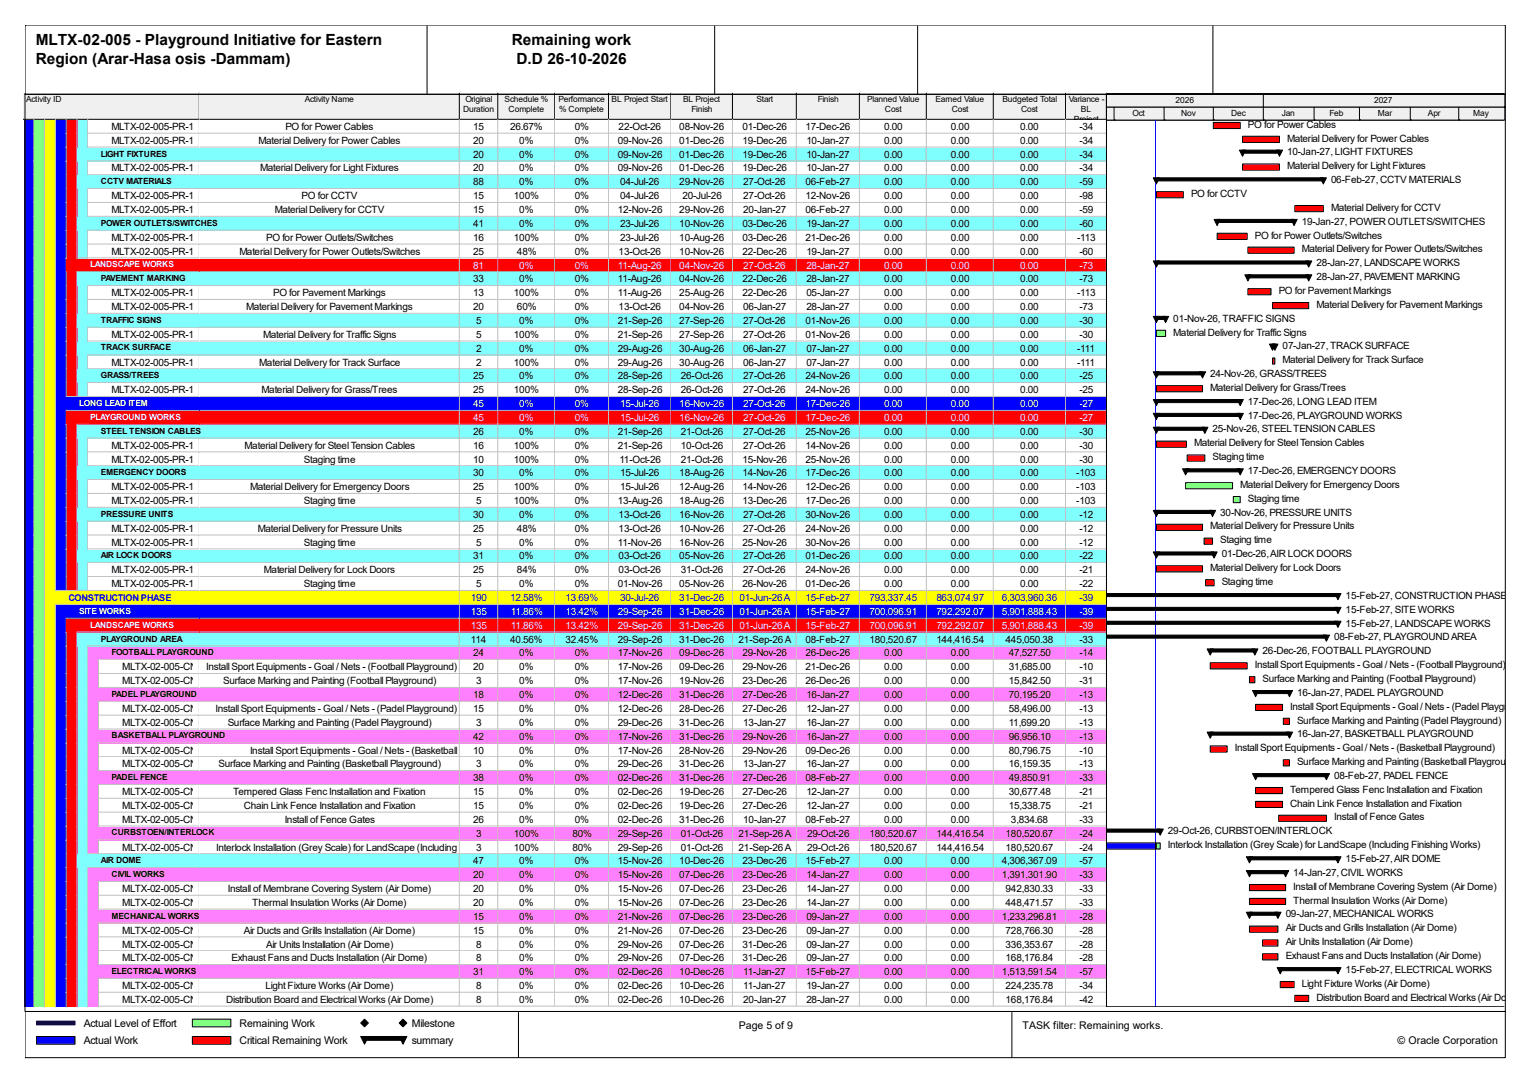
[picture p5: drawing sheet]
<svg xmlns="http://www.w3.org/2000/svg" width="420mm" height="297mm" viewBox="0 0 420 297" stroke-linecap="round" stroke-linejoin="round" font-family="sans-serif">
<defs><g id="words">
<g font-size="4.2">
<text x="9.8" y="12.4">MLTX-02-005 - Playground Initiative for Eastern</text>
<text x="9.8" y="17.7">Region (Arar-Hasa osis -Dammam)</text>
<text x="140.3" y="12.4">Remaining work</text>
<text x="141.6" y="17.7">D.D 26-10-2026</text>
</g>
<g font-size="2.9">
<text x="22.9" y="281.3">Actual Level of Effort</text>
<text x="65.7" y="281.3">Remaining Work</text>
<text x="112.9" y="281.3">Milestone</text>
<text x="202.5" y="281.9">Page 5 of 9</text>
<text x="280.3" y="281.9">TASK filter: Remaining works.</text>
<text x="22.9" y="286.1">Actual Work</text>
<text x="65.7" y="286.1">Critical Remaining Work</text>
<text x="112.9" y="286.1">summary</text>
<text x="383.2" y="286.1">© Oracle Corporation</text>
</g>
<g font-size="2.7">
<text x="30.6" y="35.6">MLTX-02-005-PR-10650</text>
<text x="78.2" y="35.6">PO for Power Cables</text>
<text x="129.7" y="35.6">15</text>
<text x="139.8" y="35.6">26.67%</text>
<text x="157.6" y="35.6">0%</text>
<text x="169.6" y="35.6">22-Oct-26</text>
<text x="186.2" y="35.6">08-Nov-26</text>
<text x="203.5" y="35.6">01-Dec-26</text>
<text x="220.9" y="35.6">17-Dec-26</text>
<text x="242.4" y="35.6">0.00</text>
<text x="260.7" y="35.6">0.00</text>
<text x="279.7" y="35.6">0.00</text>
<text x="295.9" y="35.6">-34</text>
<text x="342.1" y="35">PO for Power Cables</text>
<text x="30.6" y="39.4">MLTX-02-005-PR-10660</text>
<text x="70.9" y="39.4">Material Delivery for Power Cables</text>
<text x="129.7" y="39.4">20</text>
<text x="142.4" y="39.4">0%</text>
<text x="157.6" y="39.4">0%</text>
<text x="169.4" y="39.4">09-Nov-26</text>
<text x="186.2" y="39.4">01-Dec-26</text>
<text x="203.5" y="39.4">19-Dec-26</text>
<text x="221.1" y="39.4">10-Jan-27</text>
<text x="242.4" y="39.4">0.00</text>
<text x="260.7" y="39.4">0.00</text>
<text x="279.7" y="39.4">0.00</text>
<text x="295.9" y="39.4">-34</text>
<text x="352.9" y="38.8">Material Delivery for Power Cables</text>
<text x="30.6" y="47">MLTX-02-005-PR-10680</text>
<text x="71.3" y="47">Material Delivery for Light Fixtures</text>
<text x="129.7" y="43.2">20</text>
<text x="129.7" y="47">20</text>
<text x="142.4" y="43.2">0%</text>
<text x="142.4" y="47">0%</text>
<text x="157.6" y="43.2">0%</text>
<text x="157.6" y="47">0%</text>
<text x="169.4" y="43.2">09-Nov-26</text>
<text x="169.4" y="47">09-Nov-26</text>
<text x="186.2" y="43.2">01-Dec-26</text>
<text x="186.2" y="47">01-Dec-26</text>
<text x="203.5" y="43.2">19-Dec-26</text>
<text x="203.5" y="47">19-Dec-26</text>
<text x="221.1" y="43.2">10-Jan-27</text>
<text x="221.1" y="47">10-Jan-27</text>
<text x="242.4" y="43.2">0.00</text>
<text x="242.4" y="47">0.00</text>
<text x="260.7" y="43.2">0.00</text>
<text x="260.7" y="47">0.00</text>
<text x="279.7" y="43.2">0.00</text>
<text x="279.7" y="47">0.00</text>
<text x="295.9" y="43.2">-34</text>
<text x="295.9" y="47">-34</text>
<text x="352.9" y="42.6">10-Jan-27, LIGHT FIXTURES</text>
<text x="352.9" y="46.4">Material Delivery for Light Fixtures</text>
<text x="129.7" y="50.8">88</text>
<text x="142.4" y="50.8">0%</text>
<text x="157.6" y="50.8">0%</text>
<text x="170" y="50.8">04-Jul-26</text>
<text x="186.2" y="50.8">29-Nov-26</text>
<text x="203.8" y="50.8">27-Oct-26</text>
<text x="220.9" y="50.8">06-Feb-27</text>
<text x="242.4" y="50.8">0.00</text>
<text x="260.7" y="50.8">0.00</text>
<text x="279.7" y="50.8">0.00</text>
<text x="295.9" y="50.8">-59</text>
<text x="326.5" y="54">PO for CCTV</text>
<text x="364.9" y="50.2">06-Feb-27, CCTV MATERIALS</text>
<text x="30.6" y="54.6">MLTX-02-005-PR-10690</text>
<text x="30.6" y="58.4">MLTX-02-005-PR-10700</text>
<text x="75.3" y="58.4">Material Delivery for CCTV</text>
<text x="82.7" y="54.6">PO for CCTV</text>
<text x="129.7" y="54.6">15</text>
<text x="129.7" y="58.4">15</text>
<text x="140.9" y="54.6">100%</text>
<text x="142.4" y="58.4">0%</text>
<text x="157.6" y="54.6">0%</text>
<text x="157.6" y="58.4">0%</text>
<text x="169.4" y="58.4">12-Nov-26</text>
<text x="170" y="54.6">04-Jul-26</text>
<text x="186.2" y="58.4">29-Nov-26</text>
<text x="187.1" y="54.6">20-Jul-26</text>
<text x="203.8" y="54.6">27-Oct-26</text>
<text x="203.8" y="58.4">20-Jan-27</text>
<text x="220.9" y="54.6">12-Nov-26</text>
<text x="220.9" y="58.4">06-Feb-27</text>
<text x="242.4" y="54.6">0.00</text>
<text x="242.4" y="58.4">0.00</text>
<text x="260.7" y="54.6">0.00</text>
<text x="260.7" y="58.4">0.00</text>
<text x="279.7" y="54.6">0.00</text>
<text x="279.7" y="58.4">0.00</text>
<text x="295.9" y="54.6">-98</text>
<text x="295.9" y="58.4">-59</text>
<text x="364.9" y="57.7">Material Delivery for CCTV</text>
<text x="30.6" y="66">MLTX-02-005-PR-10710</text>
<text x="73" y="66">PO for Power Outlets/Switches</text>
<text x="129.7" y="62.2">41</text>
<text x="129.7" y="66">16</text>
<text x="140.9" y="66">100%</text>
<text x="142.4" y="62.2">0%</text>
<text x="157.6" y="62.2">0%</text>
<text x="157.6" y="66">0%</text>
<text x="170" y="62.2">23-Jul-26</text>
<text x="170" y="66">23-Jul-26</text>
<text x="186.2" y="62.2">10-Nov-26</text>
<text x="186.2" y="66">10-Aug-26</text>
<text x="203.5" y="62.2">03-Dec-26</text>
<text x="203.5" y="66">03-Dec-26</text>
<text x="220.9" y="66">21-Dec-26</text>
<text x="221.1" y="62.2">19-Jan-27</text>
<text x="242.4" y="62.2">0.00</text>
<text x="242.4" y="66">0.00</text>
<text x="260.7" y="62.2">0.00</text>
<text x="260.7" y="66">0.00</text>
<text x="279.7" y="62.2">0.00</text>
<text x="279.7" y="66">0.00</text>
<text x="295.3" y="66">-113</text>
<text x="295.9" y="62.2">-60</text>
<text x="344" y="65.4">PO for Power Outlets/Switches</text>
<text x="356.9" y="61.6">19-Jan-27, POWER OUTLETS/SWITCHES</text>
<text x="30.6" y="69.8">MLTX-02-005-PR-10720</text>
<text x="65.6" y="69.8">Material Delivery for Power Outlets/Switches</text>
<text x="129.7" y="69.8">25</text>
<text x="141.7" y="69.8">48%</text>
<text x="157.6" y="69.8">0%</text>
<text x="169.6" y="69.8">13-Oct-26</text>
<text x="186.2" y="69.8">10-Nov-26</text>
<text x="203.5" y="69.8">22-Dec-26</text>
<text x="221.1" y="69.8">19-Jan-27</text>
<text x="242.4" y="69.8">0.00</text>
<text x="260.7" y="69.8">0.00</text>
<text x="279.7" y="69.8">0.00</text>
<text x="295.9" y="69.8">-60</text>
<text x="356.9" y="69.1">Material Delivery for Power Outlets/Switches</text>
<text x="129.7" y="77.4">33</text>
<text x="142.4" y="77.4">0%</text>
<text x="157.6" y="77.4">0%</text>
<text x="169.4" y="77.4">11-Aug-26</text>
<text x="186.2" y="77.4">04-Nov-26</text>
<text x="203.5" y="77.4">22-Dec-26</text>
<text x="221.1" y="77.4">28-Jan-27</text>
<text x="242.4" y="77.4">0.00</text>
<text x="260.7" y="77.4">0.00</text>
<text x="279.7" y="77.4">0.00</text>
<text x="295.9" y="77.4">-73</text>
<text x="360.9" y="72.9">28-Jan-27, LANDSCAPE WORKS</text>
<text x="360.9" y="76.8">28-Jan-27, PAVEMENT MARKING</text>
<text x="30.6" y="81.2">MLTX-02-005-PR-10040</text>
<text x="74.9" y="81.2">PO for Pavement Markings</text>
<text x="129.7" y="81.2">13</text>
<text x="140.9" y="81.2">100%</text>
<text x="157.6" y="81.2">0%</text>
<text x="169.4" y="81.2">11-Aug-26</text>
<text x="186.2" y="81.2">25-Aug-26</text>
<text x="203.5" y="81.2">22-Dec-26</text>
<text x="221.1" y="81.2">05-Jan-27</text>
<text x="242.4" y="81.2">0.00</text>
<text x="260.7" y="81.2">0.00</text>
<text x="279.7" y="81.2">0.00</text>
<text x="295.3" y="81.2">-113</text>
<text x="350.6" y="80.6">PO for Pavement Markings</text>
<text x="30.6" y="85">MLTX-02-005-PR-10050</text>
<text x="67.5" y="85">Material Delivery for Pavement Markings</text>
<text x="129.7" y="85">20</text>
<text x="130.6" y="88.8">5</text>
<text x="141.7" y="85">60%</text>
<text x="142.4" y="88.8">0%</text>
<text x="157.6" y="85">0%</text>
<text x="157.6" y="88.8">0%</text>
<text x="169.4" y="88.8">21-Sep-26</text>
<text x="169.6" y="85">13-Oct-26</text>
<text x="186.2" y="85">04-Nov-26</text>
<text x="186.2" y="88.8">27-Sep-26</text>
<text x="203.8" y="85">06-Jan-27</text>
<text x="203.8" y="88.8">27-Oct-26</text>
<text x="220.9" y="88.8">01-Nov-26</text>
<text x="221.1" y="85">28-Jan-27</text>
<text x="242.4" y="85">0.00</text>
<text x="242.4" y="88.8">0.00</text>
<text x="260.7" y="85">0.00</text>
<text x="260.7" y="88.8">0.00</text>
<text x="279.7" y="85">0.00</text>
<text x="279.7" y="88.8">0.00</text>
<text x="295.9" y="85">-73</text>
<text x="295.9" y="88.8">-30</text>
<text x="321.6" y="88.1">01-Nov-26, TRAFFIC SIGNS</text>
<text x="360.9" y="84.3">Material Delivery for Pavement Markings</text>
<text x="30.6" y="92.5">MLTX-02-005-PR-10080</text>
<text x="72.1" y="92.5">Material Delivery for Traffic Signs</text>
<text x="130.6" y="92.5">5</text>
<text x="140.9" y="92.5">100%</text>
<text x="157.6" y="92.5">0%</text>
<text x="169.4" y="92.5">21-Sep-26</text>
<text x="186.2" y="92.5">27-Sep-26</text>
<text x="203.8" y="92.5">27-Oct-26</text>
<text x="220.9" y="92.5">01-Nov-26</text>
<text x="242.4" y="92.5">0.00</text>
<text x="260.7" y="92.5">0.00</text>
<text x="279.7" y="92.5">0.00</text>
<text x="295.9" y="92.5">-30</text>
<text x="321.6" y="91.9">Material Delivery for Traffic Signs</text>
<text x="351.6" y="95.7">07-Jan-27, TRACK SURFACE</text>
<text x="30.6" y="100.2">MLTX-02-005-PR-10880</text>
<text x="71.1" y="100.2">Material Delivery for Track Surface</text>
<text x="130.6" y="96.4">2</text>
<text x="130.6" y="100.2">2</text>
<text x="140.9" y="100.2">100%</text>
<text x="142.4" y="96.4">0%</text>
<text x="157.6" y="96.4">0%</text>
<text x="157.6" y="100.2">0%</text>
<text x="169.4" y="96.4">29-Aug-26</text>
<text x="169.4" y="100.2">29-Aug-26</text>
<text x="186.2" y="96.4">30-Aug-26</text>
<text x="186.2" y="100.2">30-Aug-26</text>
<text x="203.8" y="96.4">06-Jan-27</text>
<text x="203.8" y="100.2">06-Jan-27</text>
<text x="221.1" y="96.4">07-Jan-27</text>
<text x="221.1" y="100.2">07-Jan-27</text>
<text x="242.4" y="96.4">0.00</text>
<text x="242.4" y="100.2">0.00</text>
<text x="260.7" y="96.4">0.00</text>
<text x="260.7" y="100.2">0.00</text>
<text x="279.7" y="96.4">0.00</text>
<text x="279.7" y="100.2">0.00</text>
<text x="295.3" y="96.4">-111</text>
<text x="295.3" y="100.2">-111</text>
<text x="351.6" y="99.5">Material Delivery for Track Surface</text>
<text x="30.6" y="107.7">MLTX-02-005-PR-10920</text>
<text x="71.7" y="107.7">Material Delivery for Grass/Trees</text>
<text x="129.7" y="104">25</text>
<text x="129.7" y="107.7">25</text>
<text x="140.9" y="107.7">100%</text>
<text x="142.4" y="104">0%</text>
<text x="157.6" y="104">0%</text>
<text x="157.6" y="107.7">0%</text>
<text x="169.4" y="104">28-Sep-26</text>
<text x="169.4" y="107.7">28-Sep-26</text>
<text x="186.6" y="104">26-Oct-26</text>
<text x="186.6" y="107.7">26-Oct-26</text>
<text x="203.8" y="104">27-Oct-26</text>
<text x="203.8" y="107.7">27-Oct-26</text>
<text x="220.9" y="104">24-Nov-26</text>
<text x="220.9" y="107.7">24-Nov-26</text>
<text x="242.4" y="104">0.00</text>
<text x="242.4" y="107.7">0.00</text>
<text x="260.7" y="104">0.00</text>
<text x="260.7" y="107.7">0.00</text>
<text x="279.7" y="104">0.00</text>
<text x="279.7" y="107.7">0.00</text>
<text x="295.9" y="104">-25</text>
<text x="295.9" y="107.7">-25</text>
<text x="331.8" y="103.3">24-Nov-26, GRASS/TREES</text>
<text x="331.8" y="107.1">Material Delivery for Grass/Trees</text>
<text x="342.1" y="110.9">17-Dec-26, LONG LEAD ITEM</text>
<text x="129.7" y="119.1">26</text>
<text x="142.4" y="119.1">0%</text>
<text x="157.6" y="119.1">0%</text>
<text x="169.4" y="119.1">21-Sep-26</text>
<text x="186.6" y="119.1">21-Oct-26</text>
<text x="203.8" y="119.1">27-Oct-26</text>
<text x="220.9" y="119.1">25-Nov-26</text>
<text x="242.4" y="119.1">0.00</text>
<text x="260.7" y="119.1">0.00</text>
<text x="279.7" y="119.1">0.00</text>
<text x="295.9" y="119.1">-30</text>
<text x="332.4" y="118.5">25-Nov-26, STEEL TENSION CABLES</text>
<text x="342.1" y="114.7">17-Dec-26, PLAYGROUND WORKS</text>
<text x="30.6" y="122.9">MLTX-02-005-PR-10560</text>
<text x="67.1" y="122.9">Material Delivery for Steel Tension Cables</text>
<text x="129.7" y="122.9">16</text>
<text x="140.9" y="122.9">100%</text>
<text x="157.6" y="122.9">0%</text>
<text x="169.4" y="122.9">21-Sep-26</text>
<text x="186.6" y="122.9">10-Oct-26</text>
<text x="203.8" y="122.9">27-Oct-26</text>
<text x="220.9" y="122.9">14-Nov-26</text>
<text x="242.4" y="122.9">0.00</text>
<text x="260.7" y="122.9">0.00</text>
<text x="279.7" y="122.9">0.00</text>
<text x="295.9" y="122.9">-30</text>
<text x="327.4" y="122.3">Material Delivery for Steel Tension Cables</text>
<text x="30.6" y="126.7">MLTX-02-005-PR-10970</text>
<text x="83.3" y="126.7">Staging time</text>
<text x="129.7" y="126.7">10</text>
<text x="129.7" y="130.5">30</text>
<text x="140.9" y="126.7">100%</text>
<text x="142.4" y="130.5">0%</text>
<text x="157.6" y="126.7">0%</text>
<text x="157.6" y="130.5">0%</text>
<text x="169.8" y="126.7">11-Oct-26</text>
<text x="170" y="130.5">15-Jul-26</text>
<text x="186.2" y="130.5">18-Aug-26</text>
<text x="186.6" y="126.7">21-Oct-26</text>
<text x="203.5" y="126.7">15-Nov-26</text>
<text x="203.5" y="130.5">14-Nov-26</text>
<text x="220.9" y="126.7">25-Nov-26</text>
<text x="220.9" y="130.5">17-Dec-26</text>
<text x="242.4" y="126.7">0.00</text>
<text x="242.4" y="130.5">0.00</text>
<text x="260.7" y="126.7">0.00</text>
<text x="260.7" y="130.5">0.00</text>
<text x="279.7" y="126.7">0.00</text>
<text x="279.7" y="130.5">0.00</text>
<text x="295.1" y="130.5">-103</text>
<text x="295.9" y="126.7">-30</text>
<text x="332.4" y="126.1">Staging time</text>
<text x="342.1" y="129.9">17-Dec-26, EMERGENCY DOORS</text>
<text x="30.6" y="134.3">MLTX-02-005-PR-10580</text>
<text x="68.5" y="134.3">Material Delivery for Emergency Doors</text>
<text x="129.7" y="134.3">25</text>
<text x="140.9" y="134.3">100%</text>
<text x="157.6" y="134.3">0%</text>
<text x="170" y="134.3">15-Jul-26</text>
<text x="186.2" y="134.3">12-Aug-26</text>
<text x="203.5" y="134.3">14-Nov-26</text>
<text x="220.9" y="134.3">12-Dec-26</text>
<text x="242.4" y="134.3">0.00</text>
<text x="260.7" y="134.3">0.00</text>
<text x="279.7" y="134.3">0.00</text>
<text x="295.1" y="134.3">-103</text>
<text x="340" y="133.7">Material Delivery for Emergency Doors</text>
<text x="342.1" y="137.5">Staging time</text>
<text x="30.6" y="138.1">MLTX-02-005-PR-10980</text>
<text x="83.3" y="138.1">Staging time</text>
<text x="129.7" y="141.9">30</text>
<text x="130.6" y="138.1">5</text>
<text x="140.9" y="138.1">100%</text>
<text x="142.4" y="141.9">0%</text>
<text x="157.6" y="138.1">0%</text>
<text x="157.6" y="141.9">0%</text>
<text x="169.4" y="138.1">13-Aug-26</text>
<text x="169.6" y="141.9">13-Oct-26</text>
<text x="186.2" y="138.1">18-Aug-26</text>
<text x="186.2" y="141.9">16-Nov-26</text>
<text x="203.5" y="138.1">13-Dec-26</text>
<text x="203.8" y="141.9">27-Oct-26</text>
<text x="220.9" y="138.1">17-Dec-26</text>
<text x="220.9" y="141.9">30-Nov-26</text>
<text x="242.4" y="138.1">0.00</text>
<text x="242.4" y="141.9">0.00</text>
<text x="260.7" y="138.1">0.00</text>
<text x="260.7" y="141.9">0.00</text>
<text x="279.7" y="138.1">0.00</text>
<text x="279.7" y="141.9">0.00</text>
<text x="295.1" y="138.1">-103</text>
<text x="295.9" y="141.9">-12</text>
<text x="334.5" y="141.3">30-Nov-26, PRESSURE UNITS</text>
<text x="30.6" y="145.7">MLTX-02-005-PR-10600</text>
<text x="30.6" y="149.5">MLTX-02-005-PR-10990</text>
<text x="70.7" y="145.7">Material Delivery for Pressure Units</text>
<text x="83.3" y="149.5">Staging time</text>
<text x="129.7" y="145.7">25</text>
<text x="130.6" y="149.5">5</text>
<text x="141.7" y="145.7">48%</text>
<text x="142.4" y="149.5">0%</text>
<text x="157.6" y="145.7">0%</text>
<text x="157.6" y="149.5">0%</text>
<text x="169.4" y="149.5">11-Nov-26</text>
<text x="169.6" y="145.7">13-Oct-26</text>
<text x="186.2" y="145.7">10-Nov-26</text>
<text x="186.2" y="149.5">16-Nov-26</text>
<text x="203.5" y="149.5">25-Nov-26</text>
<text x="203.8" y="145.7">27-Oct-26</text>
<text x="220.9" y="145.7">24-Nov-26</text>
<text x="220.9" y="149.5">30-Nov-26</text>
<text x="242.4" y="145.7">0.00</text>
<text x="242.4" y="149.5">0.00</text>
<text x="260.7" y="145.7">0.00</text>
<text x="260.7" y="149.5">0.00</text>
<text x="279.7" y="145.7">0.00</text>
<text x="279.7" y="149.5">0.00</text>
<text x="295.9" y="145.7">-12</text>
<text x="295.9" y="149.5">-12</text>
<text x="331.8" y="145.1">Material Delivery for Pressure Units</text>
<text x="334.5" y="148.9">Staging time</text>
<text x="129.7" y="153.3">31</text>
<text x="142.4" y="153.3">0%</text>
<text x="157.6" y="153.3">0%</text>
<text x="169.6" y="153.3">03-Oct-26</text>
<text x="186.2" y="153.3">05-Nov-26</text>
<text x="203.8" y="153.3">27-Oct-26</text>
<text x="220.9" y="153.3">01-Dec-26</text>
<text x="242.4" y="153.3">0.00</text>
<text x="260.7" y="153.3">0.00</text>
<text x="279.7" y="153.3">0.00</text>
<text x="295.9" y="153.3">-22</text>
<text x="334.9" y="152.7">01-Dec-26, AIR LOCK DOORS</text>
<text x="30.6" y="157.1">MLTX-02-005-PR-10620</text>
<text x="30.6" y="160.9">MLTX-02-005-PR-11000</text>
<text x="72.3" y="157.1">Material Delivery for Lock Doors</text>
<text x="83.3" y="160.9">Staging time</text>
<text x="129.7" y="157.1">25</text>
<text x="130.6" y="160.9">5</text>
<text x="141.7" y="157.1">84%</text>
<text x="142.4" y="160.9">0%</text>
<text x="157.6" y="157.1">0%</text>
<text x="157.6" y="160.9">0%</text>
<text x="169.4" y="160.9">01-Nov-26</text>
<text x="169.6" y="157.1">03-Oct-26</text>
<text x="186.2" y="160.9">05-Nov-26</text>
<text x="186.6" y="157.1">31-Oct-26</text>
<text x="203.5" y="160.9">26-Nov-26</text>
<text x="203.8" y="157.1">27-Oct-26</text>
<text x="220.9" y="157.1">24-Nov-26</text>
<text x="220.9" y="160.9">01-Dec-26</text>
<text x="242.4" y="157.1">0.00</text>
<text x="242.4" y="160.9">0.00</text>
<text x="260.7" y="157.1">0.00</text>
<text x="260.7" y="160.9">0.00</text>
<text x="279.7" y="157.1">0.00</text>
<text x="279.7" y="160.9">0.00</text>
<text x="295.9" y="157.1">-21</text>
<text x="295.9" y="160.9">-22</text>
<text x="331.8" y="156.5">Material Delivery for Lock Doors</text>
<text x="334.9" y="160.3">Staging time</text>
<text x="368.9" y="164.1">15-Feb-27, CONSTRUCTION PHASE</text>
<text x="368.9" y="167.9">15-Feb-27, SITE WORKS</text>
<text x="368.9" y="171.7">15-Feb-27, LANDSCAPE WORKS</text>
<text x="129.1" y="176.1">114</text>
<text x="129.7" y="179.9">24</text>
<text x="139.8" y="176.1">40.56%</text>
<text x="142.4" y="179.9">0%</text>
<text x="155" y="176.1">32.45%</text>
<text x="157.6" y="179.9">0%</text>
<text x="169.4" y="176.1">29-Sep-26</text>
<text x="169.4" y="179.9">17-Nov-26</text>
<text x="186.2" y="176.1">31-Dec-26</text>
<text x="186.2" y="179.9">09-Dec-26</text>
<text x="202.5" y="176.1">21-Sep-26 A</text>
<text x="203.5" y="179.9">29-Nov-26</text>
<text x="220.9" y="176.1">08-Feb-27</text>
<text x="220.9" y="179.9">26-Dec-26</text>
<text x="238.3" y="176.1">180,520.67</text>
<text x="242.4" y="179.9">0.00</text>
<text x="256.7" y="176.1">144,416.54</text>
<text x="260.7" y="179.9">0.00</text>
<text x="275.7" y="176.1">445,050.38</text>
<text x="276.5" y="179.9">47,527.50</text>
<text x="295.9" y="176.1">-33</text>
<text x="295.9" y="179.9">-14</text>
<text x="346.1" y="179.2">26-Dec-26, FOOTBALL PLAYGROUND</text>
<text x="365.7" y="175.5">08-Feb-27, PLAYGROUND AREA</text>
<text x="33.5" y="183.7">MLTX-02-005-CN-12110</text>
<text x="56.5" y="183.7">Install Sport Equipments - Goal / Nets - (Football Playground)</text>
<text x="129.7" y="183.7">20</text>
<text x="142.4" y="183.7">0%</text>
<text x="157.6" y="183.7">0%</text>
<text x="169.4" y="183.7">17-Nov-26</text>
<text x="186.2" y="183.7">09-Dec-26</text>
<text x="203.5" y="183.7">29-Nov-26</text>
<text x="220.9" y="183.7">21-Dec-26</text>
<text x="242.4" y="183.7">0.00</text>
<text x="260.7" y="183.7">0.00</text>
<text x="276.5" y="183.7">31,685.00</text>
<text x="295.9" y="183.7">-10</text>
<text x="344" y="183">Install Sport Equipments - Goal / Nets - (Football Playground)</text>
<text x="33.5" y="187.5">MLTX-02-005-CN-12120Surface Marking and Painting (Football Playground)</text>
<text x="129.7" y="191.3">18</text>
<text x="130.6" y="187.5">3</text>
<text x="142.4" y="187.5">0%</text>
<text x="142.4" y="191.3">0%</text>
<text x="157.6" y="187.5">0%</text>
<text x="157.6" y="191.3">0%</text>
<text x="169.4" y="187.5">17-Nov-26</text>
<text x="169.4" y="191.3">12-Dec-26</text>
<text x="186.2" y="187.5">19-Nov-26</text>
<text x="186.2" y="191.3">31-Dec-26</text>
<text x="203.5" y="187.5">23-Dec-26</text>
<text x="203.5" y="191.3">27-Dec-26</text>
<text x="220.9" y="187.5">26-Dec-26</text>
<text x="221.1" y="191.3">16-Jan-27</text>
<text x="242.4" y="187.5">0.00</text>
<text x="242.4" y="191.3">0.00</text>
<text x="260.7" y="187.5">0.00</text>
<text x="260.7" y="191.3">0.00</text>
<text x="276.5" y="187.5">15,842.50</text>
<text x="276.5" y="191.3">70,195.20</text>
<text x="295.9" y="187.5">-31</text>
<text x="295.9" y="191.3">-13</text>
<text x="346.1" y="186.9">Surface Marking and Painting (Football Playground)</text>
<text x="355.6" y="190.6">16-Jan-27, PADEL PLAYGROUND</text>
<text x="33.5" y="195.1">MLTX-02-005-CN-12160</text>
<text x="59.1" y="195.1">Install Sport Equipments - Goal / Nets - (Padel Playground)</text>
<text x="129.7" y="195.1">15</text>
<text x="142.4" y="195.1">0%</text>
<text x="157.6" y="195.1">0%</text>
<text x="169.4" y="195.1">12-Dec-26</text>
<text x="186.2" y="195.1">28-Dec-26</text>
<text x="203.5" y="195.1">27-Dec-26</text>
<text x="221.1" y="195.1">12-Jan-27</text>
<text x="242.4" y="195.1">0.00</text>
<text x="260.7" y="195.1">0.00</text>
<text x="276.5" y="195.1">58,496.00</text>
<text x="295.9" y="195.1">-13</text>
<text x="353.7" y="194.4">Install Sport Equipments - Goal / Nets - (Padel Playground)</text>
<text x="33.5" y="198.9">MLTX-02-005-CN-12170Surface Marking and Painting (Padel Playground)</text>
<text x="129.7" y="202.6">42</text>
<text x="130.6" y="198.9">3</text>
<text x="142.4" y="198.9">0%</text>
<text x="142.4" y="202.6">0%</text>
<text x="157.6" y="198.9">0%</text>
<text x="157.6" y="202.6">0%</text>
<text x="169.4" y="198.9">29-Dec-26</text>
<text x="169.4" y="202.6">17-Nov-26</text>
<text x="186.2" y="198.9">31-Dec-26</text>
<text x="186.2" y="202.6">31-Dec-26</text>
<text x="203.5" y="202.6">29-Nov-26</text>
<text x="203.8" y="198.9">13-Jan-27</text>
<text x="221.1" y="198.9">16-Jan-27</text>
<text x="221.1" y="202.6">16-Jan-27</text>
<text x="242.4" y="198.9">0.00</text>
<text x="242.4" y="202.6">0.00</text>
<text x="260.7" y="198.9">0.00</text>
<text x="260.7" y="202.6">0.00</text>
<text x="276.5" y="198.9">11,699.20</text>
<text x="276.5" y="202.6">96,956.10</text>
<text x="295.9" y="198.9">-13</text>
<text x="295.9" y="202.6">-13</text>
<text x="355.6" y="198.2">Surface Marking and Painting (Padel Playground)</text>
<text x="355.6" y="202">16-Jan-27, BASKETBALL PLAYGROUND</text>
<text x="33.5" y="206.5">MLTX-02-005-CN-12210</text>
<text x="68.5" y="206.5">Install Sport Equipments - Goal / Nets - (Basketball</text>
<text x="111.4" y="209.6">Playground)</text>
<text x="129.7" y="206.5">10</text>
<text x="142.4" y="206.5">0%</text>
<text x="157.6" y="206.5">0%</text>
<text x="169.4" y="206.5">17-Nov-26</text>
<text x="186.2" y="206.5">28-Nov-26</text>
<text x="203.5" y="206.5">29-Nov-26</text>
<text x="220.9" y="206.5">09-Dec-26</text>
<text x="242.4" y="206.5">0.00</text>
<text x="260.7" y="206.5">0.00</text>
<text x="276.5" y="206.5">80,796.75</text>
<text x="295.9" y="206.5">-10</text>
<text x="338.5" y="205.8">Install Sport Equipments - Goal / Nets - (Basketball Playground)</text>
<text x="355.6" y="209.6">Surface Marking and Painting (Basketball Playground)</text>
<text x="33.5" y="210.3">MLTX-02-005-CN-12220</text>
<text x="59.9" y="210.3">Surface Marking and Painting (Basketball Playground)</text>
<text x="129.7" y="214">38</text>
<text x="130.6" y="210.3">3</text>
<text x="142.4" y="210.3">0%</text>
<text x="142.4" y="214">0%</text>
<text x="157.6" y="210.3">0%</text>
<text x="157.6" y="214">0%</text>
<text x="169.4" y="210.3">29-Dec-26</text>
<text x="169.4" y="214">02-Dec-26</text>
<text x="186.2" y="210.3">31-Dec-26</text>
<text x="186.2" y="214">31-Dec-26</text>
<text x="203.5" y="214">27-Dec-26</text>
<text x="203.8" y="210.3">13-Jan-27</text>
<text x="220.9" y="214">08-Feb-27</text>
<text x="221.1" y="210.3">16-Jan-27</text>
<text x="242.4" y="210.3">0.00</text>
<text x="242.4" y="214">0.00</text>
<text x="260.7" y="210.3">0.00</text>
<text x="260.7" y="214">0.00</text>
<text x="276.5" y="210.3">16,159.35</text>
<text x="276.5" y="214">49,850.91</text>
<text x="295.9" y="210.3">-13</text>
<text x="295.9" y="214">-33</text>
<text x="365.7" y="213.4">08-Feb-27, PADEL FENCE</text>
<text x="33.5" y="217.8">MLTX-02-005-CN-12250 Tempered Glass Fenc Installation and Fixation</text>
<text x="33.5" y="221.7">MLTX-02-005-CN-12260</text>
<text x="66.8" y="221.7">Chain Link Fence Installation and Fixation</text>
<text x="129.7" y="217.8">15</text>
<text x="129.7" y="221.7">15</text>
<text x="142.4" y="217.8">0%</text>
<text x="142.4" y="221.7">0%</text>
<text x="157.6" y="217.8">0%</text>
<text x="157.6" y="221.7">0%</text>
<text x="169.4" y="217.8">02-Dec-26</text>
<text x="169.4" y="221.7">02-Dec-26</text>
<text x="186.2" y="217.8">19-Dec-26</text>
<text x="186.2" y="221.7">19-Dec-26</text>
<text x="203.5" y="217.8">27-Dec-26</text>
<text x="203.5" y="221.7">27-Dec-26</text>
<text x="221.1" y="217.8">12-Jan-27</text>
<text x="221.1" y="221.7">12-Jan-27</text>
<text x="242.4" y="217.8">0.00</text>
<text x="242.4" y="221.7">0.00</text>
<text x="260.7" y="217.8">0.00</text>
<text x="260.7" y="221.7">0.00</text>
<text x="276.5" y="217.8">30,677.48</text>
<text x="276.5" y="221.7">15,338.75</text>
<text x="295.9" y="217.8">-21</text>
<text x="295.9" y="221.7">-21</text>
<text x="353.7" y="217.2">Tempered Glass Fenc Installation and Fixation</text>
<text x="353.7" y="221">Chain Link Fence Installation and Fixation</text>
<text x="33.5" y="225.4">MLTX-02-005-CN-12270</text>
<text x="78.1" y="225.4">Install of Fence Gates</text>
<text x="129.7" y="225.4">26</text>
<text x="142.4" y="225.4">0%</text>
<text x="157.6" y="225.4">0%</text>
<text x="169.4" y="225.4">02-Dec-26</text>
<text x="186.2" y="225.4">31-Dec-26</text>
<text x="203.8" y="225.4">10-Jan-27</text>
<text x="220.9" y="225.4">08-Feb-27</text>
<text x="242.4" y="225.4">0.00</text>
<text x="260.7" y="225.4">0.00</text>
<text x="277.2" y="225.4">3,834.68</text>
<text x="295.9" y="225.4">-33</text>
<text x="365.7" y="224.8">Install of Fence Gates</text>
<text x="33.5" y="233">MLTX-02-005-CN-11960</text>
<text x="59.3" y="233">Interlock Installation (Grey Scale) for LandScape (Including</text>
<text x="130.6" y="229.2">3</text>
<text x="130.6" y="233">3</text>
<text x="140.9" y="229.2">100%</text>
<text x="140.9" y="233">100%</text>
<text x="156.9" y="229.2">80%</text>
<text x="156.9" y="233">80%</text>
<text x="169.4" y="229.2">29-Sep-26</text>
<text x="169.4" y="233">29-Sep-26</text>
<text x="186.6" y="229.2">01-Oct-26</text>
<text x="186.6" y="233">01-Oct-26</text>
<text x="202.5" y="229.2">21-Sep-26 A</text>
<text x="202.5" y="233">21-Sep-26 A</text>
<text x="221.3" y="229.2">29-Oct-26</text>
<text x="221.3" y="233">29-Oct-26</text>
<text x="238.3" y="229.2">180,520.67</text>
<text x="238.3" y="233">180,520.67</text>
<text x="256.7" y="229.2">144,416.54</text>
<text x="256.7" y="233">144,416.54</text>
<text x="275.7" y="229.2">180,520.67</text>
<text x="275.7" y="233">180,520.67</text>
<text x="295.9" y="229.2">-24</text>
<text x="295.9" y="233">-24</text>
<text x="320.2" y="228.6">29-Oct-26, CURBSTOEN/INTERLOCK</text>
<text x="320.2" y="232.4">Interlock Installation (Grey Scale) for LandScape (Including Finishing Works)</text>
<text x="106.3" y="236.2">Finishing Works)</text>
<text x="129.7" y="236.8">47</text>
<text x="142.4" y="236.8">0%</text>
<text x="157.6" y="236.8">0%</text>
<text x="169.4" y="236.8">15-Nov-26</text>
<text x="186.2" y="236.8">10-Dec-26</text>
<text x="203.5" y="236.8">23-Dec-26</text>
<text x="220.9" y="236.8">15-Feb-27</text>
<text x="242.4" y="236.8">0.00</text>
<text x="260.7" y="236.8">0.00</text>
<text x="274.6" y="236.8">4,306,367.09</text>
<text x="295.9" y="236.8">-57</text>
<text x="354.5" y="240">14-Jan-27, CIVIL WORKS</text>
<text x="368.9" y="236.2">15-Feb-27, AIR DOME</text>
<text x="33.5" y="244.4">MLTX-02-005-CN-12310Install of Membrane Covering System (Air Dome)</text>
<text x="129.7" y="240.6">20</text>
<text x="129.7" y="244.4">20</text>
<text x="142.4" y="240.6">0%</text>
<text x="142.4" y="244.4">0%</text>
<text x="157.6" y="240.6">0%</text>
<text x="157.6" y="244.4">0%</text>
<text x="169.4" y="240.6">15-Nov-26</text>
<text x="169.4" y="244.4">15-Nov-26</text>
<text x="186.2" y="240.6">07-Dec-26</text>
<text x="186.2" y="244.4">07-Dec-26</text>
<text x="203.5" y="240.6">23-Dec-26</text>
<text x="203.5" y="244.4">23-Dec-26</text>
<text x="221.1" y="240.6">14-Jan-27</text>
<text x="221.1" y="244.4">14-Jan-27</text>
<text x="242.4" y="240.6">0.00</text>
<text x="242.4" y="244.4">0.00</text>
<text x="260.7" y="240.6">0.00</text>
<text x="260.7" y="244.4">0.00</text>
<text x="274.6" y="240.6">1,391,301.90</text>
<text x="275.7" y="244.4">942,830.33</text>
<text x="295.9" y="240.6">-33</text>
<text x="295.9" y="244.4">-33</text>
<text x="354.5" y="243.8">Install of Membrane Covering System (Air Dome)</text>
<text x="33.5" y="248.2">MLTX-02-005-CN-12320</text>
<text x="69.2" y="248.2">Thermal Insulation Works (Air Dome)</text>
<text x="129.7" y="248.2">20</text>
<text x="142.4" y="248.2">0%</text>
<text x="157.6" y="248.2">0%</text>
<text x="169.4" y="248.2">15-Nov-26</text>
<text x="186.2" y="248.2">07-Dec-26</text>
<text x="203.5" y="248.2">23-Dec-26</text>
<text x="221.1" y="248.2">14-Jan-27</text>
<text x="242.4" y="248.2">0.00</text>
<text x="260.7" y="248.2">0.00</text>
<text x="275.7" y="248.2">448,471.57</text>
<text x="295.9" y="248.2">-33</text>
<text x="352.5" y="251.4">09-Jan-27, MECHANICAL WORKS</text>
<text x="354.5" y="247.6">Thermal Insulation Works (Air Dome)</text>
<text x="33.5" y="255.8">MLTX-02-005-CN-12350</text>
<text x="66.8" y="255.8">Air Ducts and Grills Installation (Air Dome)</text>
<text x="129.7" y="252">15</text>
<text x="129.7" y="255.8">15</text>
<text x="142.4" y="252">0%</text>
<text x="142.4" y="255.8">0%</text>
<text x="157.6" y="252">0%</text>
<text x="157.6" y="255.8">0%</text>
<text x="169.4" y="252">21-Nov-26</text>
<text x="169.4" y="255.8">21-Nov-26</text>
<text x="186.2" y="252">07-Dec-26</text>
<text x="186.2" y="255.8">07-Dec-26</text>
<text x="203.5" y="252">23-Dec-26</text>
<text x="203.5" y="255.8">23-Dec-26</text>
<text x="221.1" y="252">09-Jan-27</text>
<text x="221.1" y="255.8">09-Jan-27</text>
<text x="242.4" y="252">0.00</text>
<text x="242.4" y="255.8">0.00</text>
<text x="260.7" y="252">0.00</text>
<text x="260.7" y="255.8">0.00</text>
<text x="274.6" y="252">1,233,296.81</text>
<text x="275.7" y="255.8">728,766.30</text>
<text x="295.9" y="252">-28</text>
<text x="295.9" y="255.8">-28</text>
<text x="352.5" y="255.2">Air Ducts and Grills Installation (Air Dome)</text>
<text x="33.5" y="259.6">MLTX-02-005-CN-12360</text>
<text x="33.5" y="263.4">MLTX-02-005-CN-12370 Exhaust Fans and Ducts Installation (Air Dome)</text>
<text x="73" y="259.6">Air Units Installation (Air Dome)</text>
<text x="130.6" y="259.6">8</text>
<text x="130.6" y="263.4">8</text>
<text x="142.4" y="259.6">0%</text>
<text x="142.4" y="263.4">0%</text>
<text x="157.6" y="259.6">0%</text>
<text x="157.6" y="263.4">0%</text>
<text x="169.4" y="259.6">29-Nov-26</text>
<text x="169.4" y="263.4">29-Nov-26</text>
<text x="186.2" y="259.6">07-Dec-26</text>
<text x="186.2" y="263.4">07-Dec-26</text>
<text x="203.5" y="259.6">31-Dec-26</text>
<text x="203.5" y="263.4">31-Dec-26</text>
<text x="221.1" y="259.6">09-Jan-27</text>
<text x="221.1" y="263.4">09-Jan-27</text>
<text x="242.4" y="259.6">0.00</text>
<text x="242.4" y="263.4">0.00</text>
<text x="260.7" y="259.6">0.00</text>
<text x="260.7" y="263.4">0.00</text>
<text x="275.7" y="259.6">336,353.67</text>
<text x="275.7" y="263.4">168,176.84</text>
<text x="295.9" y="259.6">-28</text>
<text x="295.9" y="263.4">-28</text>
<text x="352.5" y="259">Air Units Installation (Air Dome)</text>
<text x="352.5" y="262.8">Exhaust Fans and Ducts Installation (Air Dome)</text>
<text x="129.7" y="267.2">31</text>
<text x="142.4" y="267.2">0%</text>
<text x="157.6" y="267.2">0%</text>
<text x="169.4" y="267.2">02-Dec-26</text>
<text x="186.2" y="267.2">10-Dec-26</text>
<text x="203.8" y="267.2">11-Jan-27</text>
<text x="220.9" y="267.2">15-Feb-27</text>
<text x="242.4" y="267.2">0.00</text>
<text x="260.7" y="267.2">0.00</text>
<text x="274.6" y="267.2">1,513,591.54</text>
<text x="295.9" y="267.2">-57</text>
<text x="368.9" y="266.6">15-Feb-27, ELECTRICAL WORKS</text>
<text x="33.5" y="271">MLTX-02-005-CN-12380</text>
<text x="33.5" y="274.8">MLTX-02-005-CN-12390Distribution Board and Electrical Works (Air Dome)</text>
<text x="72.8" y="271">Light Fixture Works (Air Dome)</text>
<text x="130.6" y="271">8</text>
<text x="130.6" y="274.8">8</text>
<text x="142.4" y="271">0%</text>
<text x="142.4" y="274.8">0%</text>
<text x="157.6" y="271">0%</text>
<text x="157.6" y="274.8">0%</text>
<text x="169.4" y="271">02-Dec-26</text>
<text x="169.4" y="274.8">02-Dec-26</text>
<text x="186.2" y="271">10-Dec-26</text>
<text x="186.2" y="274.8">10-Dec-26</text>
<text x="203.8" y="271">11-Jan-27</text>
<text x="203.8" y="274.8">20-Jan-27</text>
<text x="221.1" y="271">19-Jan-27</text>
<text x="221.1" y="274.8">28-Jan-27</text>
<text x="242.4" y="271">0.00</text>
<text x="242.4" y="274.8">0.00</text>
<text x="260.7" y="271">0.00</text>
<text x="260.7" y="274.8">0.00</text>
<text x="275.7" y="271">224,235.78</text>
<text x="275.7" y="274.8">168,176.84</text>
<text x="295.9" y="271">-34</text>
<text x="295.9" y="274.8">-42</text>
<text x="356.9" y="270.4">Light Fixture Works (Air Dome)</text>
<text x="360.9" y="274.2">Distribution Board and Electrical Works (Air Dome)</text>
</g>
<g font-size="2.7" fill="#fff">
<text x="129.7" y="73.6">81</text>
<text x="142.4" y="73.6">0%</text>
<text x="157.6" y="73.6">0%</text>
<text x="169.4" y="73.6">11-Aug-26</text>
<text x="186.2" y="73.6">04-Nov-26</text>
<text x="203.8" y="73.6">27-Oct-26</text>
<text x="221.1" y="73.6">28-Jan-27</text>
<text x="242.4" y="73.6">0.00</text>
<text x="260.7" y="73.6">0.00</text>
<text x="279.7" y="73.6">0.00</text>
<text x="295.9" y="73.6">-73</text>
<text x="129.7" y="111.5">45</text>
<text x="142.4" y="111.5">0%</text>
<text x="157.6" y="111.5">0%</text>
<text x="170" y="111.5">15-Jul-26</text>
<text x="186.2" y="111.5">16-Nov-26</text>
<text x="203.8" y="111.5">27-Oct-26</text>
<text x="220.9" y="111.5">17-Dec-26</text>
<text x="242.4" y="111.5">0.00</text>
<text x="260.7" y="111.5">0.00</text>
<text x="279.7" y="111.5">0.00</text>
<text x="295.9" y="111.5">-27</text>
<text x="129.7" y="115.4">45</text>
<text x="142.4" y="115.4">0%</text>
<text x="157.6" y="115.4">0%</text>
<text x="170" y="115.4">15-Jul-26</text>
<text x="186.2" y="115.4">16-Nov-26</text>
<text x="203.8" y="115.4">27-Oct-26</text>
<text x="220.9" y="115.4">17-Dec-26</text>
<text x="242.4" y="115.4">0.00</text>
<text x="260.7" y="115.4">0.00</text>
<text x="279.7" y="115.4">0.00</text>
<text x="295.9" y="115.4">-27</text>
<text x="129.1" y="168.5">135</text>
<text x="129.1" y="172.3">135</text>
<text x="140" y="168.5">11.86%</text>
<text x="140" y="172.3">11.86%</text>
<text x="155" y="168.5">13.42%</text>
<text x="155" y="172.3">13.42%</text>
<text x="169.4" y="168.5">29-Sep-26</text>
<text x="169.4" y="172.3">29-Sep-26</text>
<text x="186.2" y="168.5">31-Dec-26</text>
<text x="186.2" y="172.3">31-Dec-26</text>
<text x="202.7" y="168.5">01-Jun-26 A</text>
<text x="202.7" y="172.3">01-Jun-26 A</text>
<text x="220.9" y="168.5">15-Feb-27</text>
<text x="220.9" y="172.3">15-Feb-27</text>
<text x="238.3" y="168.5">700,096.91</text>
<text x="238.3" y="172.3">700,096.91</text>
<text x="256.7" y="168.5">792,292.07</text>
<text x="256.7" y="172.3">792,292.07</text>
<text x="274.6" y="168.5">5,901,888.43</text>
<text x="274.6" y="172.3">5,901,888.43</text>
<text x="295.9" y="168.5">-39</text>
<text x="295.9" y="172.3">-39</text>
</g>
<g font-size="2.7" fill="#00f">
<text x="129.1" y="164.7">190</text>
<text x="139.8" y="164.7">12.58%</text>
<text x="155" y="164.7">13.69%</text>
<text x="170" y="164.7">30-Jul-26</text>
<text x="186.2" y="164.7">31-Dec-26</text>
<text x="202.7" y="164.7">01-Jun-26 A</text>
<text x="220.9" y="164.7">15-Feb-27</text>
<text x="238.3" y="164.7">793,337.45</text>
<text x="256.7" y="164.7">863,074.97</text>
<text x="274.6" y="164.7">6,303,960.36</text>
<text x="295.9" y="164.7">-39</text>
</g>
<text font-size="2.5" fill="#00f" x="18.8" y="164.5">CONSTRUCTION PHASE</text>
<g font-size="2.3">
<text x="7.2" y="27.9">Activity ID</text>
<text x="83.5" y="27.9">Activity Name</text>
<text x="127.6" y="27.9">Original</text>
<text x="138.3" y="27.9">Schedule %</text>
<text x="153.1" y="27.9">Performance</text>
<text x="167.7" y="27.9">BL Project Start</text>
<text x="187.3" y="27.9">BL Project</text>
<text x="207.3" y="27.9">Start</text>
<text x="224.2" y="27.9">Finish</text>
<text x="237.7" y="27.9">Planned Value</text>
<text x="256.5" y="27.9">Earned Value</text>
<text x="274.8" y="27.9">Budgeted Total</text>
<text x="293" y="27.9">Variance -</text>
<text x="322.3" y="28.1">2026</text>
<text x="376.7" y="28.1">2027</text>
<text x="127" y="30.6">Duration</text>
<text x="139.4" y="30.6">Complete</text>
<text x="153.3" y="30.6">% Complete</text>
<text x="189.6" y="30.6">Finish</text>
<text x="242.6" y="30.6">Cost</text>
<text x="260.9" y="30.6">Cost</text>
<text x="279.9" y="30.6">Cost</text>
<text x="294.4" y="33.4">Project</text>
<text x="296.3" y="30.6">BL</text>
<text x="310.5" y="31.7">Oct</text>
<text x="323.8" y="31.7">Nov</text>
<text x="337.5" y="31.7">Dec</text>
<text x="351.4" y="31.7">Jan</text>
<text x="364.5" y="31.7">Feb</text>
<text x="377.7" y="31.7">Mar</text>
<text x="391.5" y="31.7">Apr</text>
<text x="403.9" y="31.7">May</text>
<text x="27.6" y="42.9">LIGHT FIXTURES</text>
<text x="27.6" y="50.5">CCTV MATERIALS</text>
<text x="27.6" y="61.8">POWER OUTLETS/SWITCHES</text>
<text x="27.6" y="77">PAVEMENT MARKING</text>
<text x="27.6" y="88.4">TRAFFIC SIGNS</text>
<text x="27.6" y="96">TRACK SURFACE</text>
<text x="27.6" y="103.6">GRASS/TREES</text>
<text x="27.6" y="118.8">STEEL TENSION CABLES</text>
<text x="27.6" y="130.2">EMERGENCY DOORS</text>
<text x="27.6" y="141.6">PRESSURE UNITS</text>
<text x="27.6" y="153">AIR LOCK DOORS</text>
<text x="27.6" y="175.8">PLAYGROUND AREA</text>
<text x="30.6" y="179.5">FOOTBALL PLAYGROUND</text>
<text x="30.6" y="190.9">PADEL PLAYGROUND</text>
<text x="30.6" y="202.3">BASKETBALL PLAYGROUND</text>
<text x="30.6" y="213.7">PADEL FENCE</text>
<text x="30.6" y="228.9">CURBSTOEN/INTERLOCK</text>
<text x="27.6" y="236.5">AIR DOME</text>
<text x="30.6" y="240.3">CIVIL WORKS</text>
<text x="30.6" y="251.7">MECHANICAL WORKS</text>
<text x="30.6" y="266.9">ELECTRICAL WORKS</text>
</g>
<g font-size="2.3" fill="#fff">
<text x="24.7" y="73.2">LANDSCAPE WORKS</text>
<text x="21.7" y="111.2">LONG LEAD ITEM</text>
<text x="24.7" y="115">PLAYGROUND WORKS</text>
<text x="21.7" y="168.1">SITE WORKS</text>
<text x="24.7" y="172">LANDSCAPE WORKS</text>
</g>
</g></defs>
<path d="M6.5 25.5h48.3v7.4h-48.3z" fill="#f0f0f0"/>
<path d="M54.6 25.5v7.2h-48.3" fill="none" stroke="#000" stroke-width=".27"/>
<path d="M54.8 25.5h71.3v7.4h-71.3z" fill="#f0f0f0"/>
<path d="M125.9 25.5v7.2h-71.3" fill="none" stroke="#000" stroke-width=".27"/>
<path d="M126.1 25.5h10.6v7.4h-10.6z" fill="#f0f0f0"/>
<path d="M136.5 25.5v7.2h-10.6" fill="none" stroke="#000" stroke-width=".27"/>
<path d="M136.7 25.5h15.6v7.4h-15.6z" fill="#f0f0f0"/>
<path d="M152.1 25.5v7.2h-15.6" fill="none" stroke="#000" stroke-width=".27"/>
<path d="M152.3 25.5h14.7v7.4h-14.7z" fill="#f0f0f0"/>
<path d="M166.8 25.5v7.2h-14.7" fill="none" stroke="#000" stroke-width=".27"/>
<path d="M167 25.5h17.1v7.4h-17.1z" fill="#f0f0f0"/>
<path d="M183.9 25.5v7.2h-17.1" fill="none" stroke="#000" stroke-width=".27"/>
<path d="M184.1 25.5h16.9v7.4h-16.9z" fill="#f0f0f0"/>
<path d="M200.8 25.5v7.2h-16.9" fill="none" stroke="#000" stroke-width=".27"/>
<path d="M201 25.5h17.5v7.4h-17.5z" fill="#f0f0f0"/>
<path d="M218.3 25.5v7.2h-17.5" fill="none" stroke="#000" stroke-width=".27"/>
<path d="M218.5 25.5h17.3v7.4h-17.3z" fill="#f0f0f0"/>
<path d="M235.6 25.5v7.2h-17.3" fill="none" stroke="#000" stroke-width=".27"/>
<path d="M235.8 25.5h18.4v7.4h-18.4z" fill="#f0f0f0"/>
<path d="M253.9 25.5v7.2h-18.3" fill="none" stroke="#000" stroke-width=".27"/>
<path d="M254.2 25.5h18.3v7.4h-18.3z" fill="#f0f0f0"/>
<path d="M272.3 25.5v7.2h-18.4" fill="none" stroke="#000" stroke-width=".27"/>
<path d="M272.5 25.5h19.9v7.4h-19.9z" fill="#f0f0f0"/>
<path d="M292.1 25.5v7.2h-19.8" fill="none" stroke="#000" stroke-width=".27"/>
<path d="M292.4 25.5h11.1v7.4h-11.1z" fill="#f0f0f0"/>
<path d="M303.3 25.5v7.2h-11.2" fill="none" stroke="#000" stroke-width=".27"/>
<path d="M6.5 32.9h3v3.8h-3z" fill="#00f"/>
<path d="M9.3 32.7v4" fill="none" stroke="#c0c0c0" stroke-width=".27"/>
<path d="M9.5 32.9h2.9v3.8h-2.9z" fill="#80ff80"/>
<path d="M12.2 32.7v4" fill="none" stroke="#c0c0c0" stroke-width=".27"/>
<path d="M12.4 32.9h3v3.8h-3z" fill="#ff0"/>
<path d="M15.2 32.7v4" fill="none" stroke="#c0c0c0" stroke-width=".27"/>
<path d="M15.4 32.9h2.9v3.8h-2.9z" fill="#00f"/>
<path d="M18.1 32.7v4" fill="none" stroke="#c0c0c0" stroke-width=".27"/>
<path d="M18.3 32.9h3v3.8h-3z" fill="#f00"/>
<path d="M21.1 32.7v4" fill="none" stroke="#c0c0c0" stroke-width=".27"/>
<path d="M21.3 32.9h3v3.8h-3z" fill="#80ffff"/>
<path d="M24 32.7v4" fill="none" stroke="#c0c0c0" stroke-width=".27"/>
<path d="M24.3 32.9h30.5v3.8h-30.5z" fill="#fff"/>
<path d="M24 36.5h30.8M54.6 32.7v4" fill="none" stroke="#c0c0c0" stroke-width=".27"/>
<g fill="#fff">
<path d="M54.8 32.9h71.3v3.8h-71.3z"/>
<path d="M55.2 33.3h70.3v3h-70.3z"/>
</g>
<path d="M125.9 32.7v3.8h-71.1" fill="none" stroke="#c0c0c0" stroke-width=".27"/>
<g fill="#fff">
<path d="M126.1 32.9h10.6v3.8h-10.6z"/>
<path d="M126.5 33.3h9.6v3h-9.6z"/>
</g>
<path d="M136.5 32.7v3.8h-10.4" fill="none" stroke="#c0c0c0" stroke-width=".27"/>
<g fill="#fff">
<path d="M136.7 32.9h15.6v3.8h-15.6z"/>
<path d="M137.1 33.3h14.5v3h-14.5z"/>
</g>
<path d="M152.1 32.7v3.8h-15.4" fill="none" stroke="#c0c0c0" stroke-width=".27"/>
<g fill="#fff">
<path d="M152.3 32.9h14.7v3.8h-14.7z"/>
<path d="M152.7 33.3h13.7v3h-13.7z"/>
</g>
<path d="M166.8 32.7v3.8h-14.5" fill="none" stroke="#c0c0c0" stroke-width=".27"/>
<g fill="#fff">
<path d="M167 32.9h17.1v3.8h-17.1z"/>
<path d="M167.5 33.3h16v3h-16z"/>
</g>
<path d="M183.9 32.7v3.8h-16.9" fill="none" stroke="#c0c0c0" stroke-width=".27"/>
<g fill="#fff">
<path d="M184.1 32.9h16.9v3.8h-16.9z"/>
<path d="M184.6 33.3h15.8v3h-15.8z"/>
</g>
<path d="M200.8 32.7v3.8h-16.7" fill="none" stroke="#c0c0c0" stroke-width=".27"/>
<g fill="#fff">
<path d="M201 32.9h17.5v3.8h-17.5z"/>
<path d="M201.4 33.3h16.5v3h-16.5z"/>
</g>
<path d="M218.3 32.7v3.8h-17.3" fill="none" stroke="#c0c0c0" stroke-width=".27"/>
<g fill="#fff">
<path d="M218.5 32.9h17.3v3.8h-17.3z"/>
<path d="M218.9 33.3h16.3v3h-16.3z"/>
</g>
<path d="M235.6 32.7v3.8h-17.1" fill="none" stroke="#c0c0c0" stroke-width=".27"/>
<g fill="#fff">
<path d="M235.8 32.9h18.4v3.8h-18.4z"/>
<path d="M236.2 33.3h17.3v3h-17.3z"/>
</g>
<path d="M253.9 32.7v3.8h-18.1" fill="none" stroke="#c0c0c0" stroke-width=".27"/>
<g fill="#fff">
<path d="M254.2 32.9h18.3v3.8h-18.3z"/>
<path d="M254.6 33.3h17.3v3h-17.3z"/>
</g>
<path d="M272.3 32.7v3.8h-18.1" fill="none" stroke="#c0c0c0" stroke-width=".27"/>
<g fill="#fff">
<path d="M272.5 32.9h19.9v3.8h-19.9z"/>
<path d="M272.9 33.3h18.8v3h-18.8z"/>
</g>
<path d="M292.1 32.7v3.8h-19.6" fill="none" stroke="#c0c0c0" stroke-width=".27"/>
<g fill="#fff">
<path d="M292.4 32.9h11.1v3.8h-11.1z"/>
<path d="M292.8 33.3h10.1v3h-10.1z"/>
</g>
<path d="M303.3 32.7v3.8h-11" fill="none" stroke="#c0c0c0" stroke-width=".27"/>
<path d="M6.5 36.7h3v3.8h-3z" fill="#00f"/>
<path d="M9.3 36.5v4" fill="none" stroke="#c0c0c0" stroke-width=".27"/>
<path d="M9.5 36.7h2.9v3.8h-2.9z" fill="#80ff80"/>
<path d="M12.2 36.5v4" fill="none" stroke="#c0c0c0" stroke-width=".27"/>
<path d="M12.4 36.7h3v3.8h-3z" fill="#ff0"/>
<path d="M15.2 36.5v4" fill="none" stroke="#c0c0c0" stroke-width=".27"/>
<path d="M15.4 36.7h2.9v3.8h-2.9z" fill="#00f"/>
<path d="M18.1 36.5v4" fill="none" stroke="#c0c0c0" stroke-width=".27"/>
<path d="M18.3 36.7h3v3.8h-3z" fill="#f00"/>
<path d="M21.1 36.5v4" fill="none" stroke="#c0c0c0" stroke-width=".27"/>
<path d="M21.3 36.7h3v3.8h-3z" fill="#80ffff"/>
<path d="M24 36.5v4" fill="none" stroke="#c0c0c0" stroke-width=".27"/>
<path d="M24.3 36.7h30.5v3.8h-30.5z" fill="#fff"/>
<path d="M54.6 36.5v4M24 40.3h30.8" fill="none" stroke="#c0c0c0" stroke-width=".27"/>
<g fill="#fff">
<path d="M54.8 36.7h71.3v3.8h-71.3z"/>
<path d="M55.2 37.1h70.3v3h-70.3z"/>
</g>
<path d="M125.9 36.5v3.8h-71.1" fill="none" stroke="#c0c0c0" stroke-width=".27"/>
<g fill="#fff">
<path d="M126.1 36.7h10.6v3.8h-10.6z"/>
<path d="M126.5 37.1h9.6v3h-9.6z"/>
</g>
<path d="M136.5 36.5v3.8h-10.4" fill="none" stroke="#c0c0c0" stroke-width=".27"/>
<g fill="#fff">
<path d="M136.7 36.7h15.6v3.8h-15.6z"/>
<path d="M137.1 37.1h14.5v3h-14.5z"/>
</g>
<path d="M152.1 36.5v3.8h-15.4" fill="none" stroke="#c0c0c0" stroke-width=".27"/>
<g fill="#fff">
<path d="M152.3 36.7h14.7v3.8h-14.7z"/>
<path d="M152.7 37.1h13.7v3h-13.7z"/>
</g>
<path d="M166.8 36.5v3.8h-14.5" fill="none" stroke="#c0c0c0" stroke-width=".27"/>
<g fill="#fff">
<path d="M167 36.7h17.1v3.8h-17.1z"/>
<path d="M167.5 37.1h16v3h-16z"/>
</g>
<path d="M183.9 36.5v3.8h-16.9" fill="none" stroke="#c0c0c0" stroke-width=".27"/>
<g fill="#fff">
<path d="M184.1 36.7h16.9v3.8h-16.9z"/>
<path d="M184.6 37.1h15.8v3h-15.8z"/>
</g>
<path d="M200.8 36.5v3.8h-16.7" fill="none" stroke="#c0c0c0" stroke-width=".27"/>
<g fill="#fff">
<path d="M201 36.7h17.5v3.8h-17.5z"/>
<path d="M201.4 37.1h16.5v3h-16.5z"/>
</g>
<path d="M218.3 36.5v3.8h-17.3" fill="none" stroke="#c0c0c0" stroke-width=".27"/>
<g fill="#fff">
<path d="M218.5 36.7h17.3v3.8h-17.3z"/>
<path d="M218.9 37.1h16.3v3h-16.3z"/>
</g>
<path d="M235.6 36.5v3.8h-17.1" fill="none" stroke="#c0c0c0" stroke-width=".27"/>
<g fill="#fff">
<path d="M235.8 36.7h18.4v3.8h-18.4z"/>
<path d="M236.2 37.1h17.3v3h-17.3z"/>
</g>
<path d="M253.9 36.5v3.8h-18.1" fill="none" stroke="#c0c0c0" stroke-width=".27"/>
<g fill="#fff">
<path d="M254.2 36.7h18.3v3.8h-18.3z"/>
<path d="M254.6 37.1h17.3v3h-17.3z"/>
</g>
<path d="M272.3 36.5v3.8h-18.1" fill="none" stroke="#c0c0c0" stroke-width=".27"/>
<g fill="#fff">
<path d="M272.5 36.7h19.9v3.8h-19.9z"/>
<path d="M272.9 37.1h18.8v3h-18.8z"/>
</g>
<path d="M292.1 36.5v3.8h-19.6" fill="none" stroke="#c0c0c0" stroke-width=".27"/>
<g fill="#fff">
<path d="M292.4 36.7h11.1v3.8h-11.1z"/>
<path d="M292.8 37.1h10.1v3h-10.1z"/>
</g>
<path d="M303.3 36.5v3.8h-11" fill="none" stroke="#c0c0c0" stroke-width=".27"/>
<path d="M6.5 40.5h3v3.8h-3z" fill="#00f"/>
<path d="M9.3 40.3v4" fill="none" stroke="#c0c0c0" stroke-width=".27"/>
<path d="M9.5 40.5h2.9v3.8h-2.9z" fill="#80ff80"/>
<path d="M12.2 40.3v4" fill="none" stroke="#c0c0c0" stroke-width=".27"/>
<path d="M12.4 40.5h3v3.8h-3z" fill="#ff0"/>
<path d="M15.2 40.3v4" fill="none" stroke="#c0c0c0" stroke-width=".27"/>
<path d="M15.4 40.5h2.9v3.8h-2.9z" fill="#00f"/>
<path d="M18.1 40.3v4" fill="none" stroke="#c0c0c0" stroke-width=".27"/>
<path d="M18.3 40.5h3v3.8h-3z" fill="#f00"/>
<path d="M21.1 40.3v4" fill="none" stroke="#c0c0c0" stroke-width=".27"/>
<path d="M21.3 40.5h33.5v3.8h-33.5z" fill="#80ffff"/>
<path d="M24 44.1h30.8" fill="none" stroke="#c0c0c0" stroke-width=".27"/>
<g fill="#80ffff">
<path d="M54.8 40.5h71.3v3.8h-71.3z"/>
<path d="M27.4 40.9h98.1v3h-98.1z"/>
</g>
<path d="M125.9 40.3v3.8h-71.1" fill="none" stroke="#c0c0c0" stroke-width=".27"/>
<g fill="#80ffff">
<path d="M126.1 40.5h10.6v3.8h-10.6z"/>
<path d="M126.5 40.9h9.6v3h-9.6z"/>
</g>
<path d="M136.5 40.3v3.8h-10.4" fill="none" stroke="#c0c0c0" stroke-width=".27"/>
<g fill="#80ffff">
<path d="M136.7 40.5h15.6v3.8h-15.6z"/>
<path d="M137.1 40.9h14.5v3h-14.5z"/>
</g>
<path d="M152.1 40.3v3.8h-15.4" fill="none" stroke="#c0c0c0" stroke-width=".27"/>
<g fill="#80ffff">
<path d="M152.3 40.5h14.7v3.8h-14.7z"/>
<path d="M152.7 40.9h13.7v3h-13.7z"/>
</g>
<path d="M166.8 40.3v3.8h-14.5" fill="none" stroke="#c0c0c0" stroke-width=".27"/>
<g fill="#80ffff">
<path d="M167 40.5h17.1v3.8h-17.1z"/>
<path d="M167.5 40.9h16v3h-16z"/>
</g>
<path d="M183.9 40.3v3.8h-16.9" fill="none" stroke="#c0c0c0" stroke-width=".27"/>
<g fill="#80ffff">
<path d="M184.1 40.5h16.9v3.8h-16.9z"/>
<path d="M184.6 40.9h15.8v3h-15.8z"/>
</g>
<path d="M200.8 40.3v3.8h-16.7" fill="none" stroke="#c0c0c0" stroke-width=".27"/>
<g fill="#80ffff">
<path d="M201 40.5h17.5v3.8h-17.5z"/>
<path d="M201.4 40.9h16.5v3h-16.5z"/>
</g>
<path d="M218.3 40.3v3.8h-17.3" fill="none" stroke="#c0c0c0" stroke-width=".27"/>
<g fill="#80ffff">
<path d="M218.5 40.5h17.3v3.8h-17.3z"/>
<path d="M218.9 40.9h16.3v3h-16.3z"/>
</g>
<path d="M235.6 40.3v3.8h-17.1" fill="none" stroke="#c0c0c0" stroke-width=".27"/>
<g fill="#80ffff">
<path d="M235.8 40.5h18.4v3.8h-18.4z"/>
<path d="M236.2 40.9h17.3v3h-17.3z"/>
</g>
<path d="M253.9 40.3v3.8h-18.1" fill="none" stroke="#c0c0c0" stroke-width=".27"/>
<g fill="#80ffff">
<path d="M254.2 40.5h18.3v3.8h-18.3z"/>
<path d="M254.6 40.9h17.3v3h-17.3z"/>
</g>
<path d="M272.3 40.3v3.8h-18.1" fill="none" stroke="#c0c0c0" stroke-width=".27"/>
<g fill="#80ffff">
<path d="M272.5 40.5h19.9v3.8h-19.9z"/>
<path d="M272.9 40.9h18.8v3h-18.8z"/>
</g>
<path d="M292.1 40.3v3.8h-19.6" fill="none" stroke="#c0c0c0" stroke-width=".27"/>
<g fill="#80ffff">
<path d="M292.4 40.5h11.1v3.8h-11.1z"/>
<path d="M292.8 40.9h10.1v3h-10.1z"/>
</g>
<path d="M303.3 40.3v3.8h-11" fill="none" stroke="#c0c0c0" stroke-width=".27"/>
<path d="M6.5 44.3h3v3.8h-3z" fill="#00f"/>
<path d="M9.3 44.1v4" fill="none" stroke="#c0c0c0" stroke-width=".27"/>
<path d="M9.5 44.3h2.9v3.8h-2.9z" fill="#80ff80"/>
<path d="M12.2 44.1v4" fill="none" stroke="#c0c0c0" stroke-width=".27"/>
<path d="M12.4 44.3h3v3.8h-3z" fill="#ff0"/>
<path d="M15.2 44.1v4" fill="none" stroke="#c0c0c0" stroke-width=".27"/>
<path d="M15.4 44.3h2.9v3.8h-2.9z" fill="#00f"/>
<path d="M18.1 44.1v4" fill="none" stroke="#c0c0c0" stroke-width=".27"/>
<path d="M18.3 44.3h3v3.8h-3z" fill="#f00"/>
<path d="M21.1 44.1v4" fill="none" stroke="#c0c0c0" stroke-width=".27"/>
<path d="M21.3 44.3h3v3.8h-3z" fill="#80ffff"/>
<path d="M24 44.1v4" fill="none" stroke="#c0c0c0" stroke-width=".27"/>
<path d="M24.3 44.3h30.5v3.8h-30.5z" fill="#fff"/>
<path d="M24 47.9h30.8M54.6 44.1v4" fill="none" stroke="#c0c0c0" stroke-width=".27"/>
<g fill="#fff">
<path d="M54.8 44.3h71.3v3.8h-71.3z"/>
<path d="M55.2 44.7h70.3v3h-70.3z"/>
</g>
<path d="M125.9 44.1v3.8h-71.1" fill="none" stroke="#c0c0c0" stroke-width=".27"/>
<g fill="#fff">
<path d="M126.1 44.3h10.6v3.8h-10.6z"/>
<path d="M126.5 44.7h9.6v3h-9.6z"/>
</g>
<path d="M136.5 44.1v3.8h-10.4" fill="none" stroke="#c0c0c0" stroke-width=".27"/>
<g fill="#fff">
<path d="M136.7 44.3h15.6v3.8h-15.6z"/>
<path d="M137.1 44.7h14.5v3h-14.5z"/>
</g>
<path d="M152.1 44.1v3.8h-15.4" fill="none" stroke="#c0c0c0" stroke-width=".27"/>
<g fill="#fff">
<path d="M152.3 44.3h14.7v3.8h-14.7z"/>
<path d="M152.7 44.7h13.7v3h-13.7z"/>
</g>
<path d="M166.8 44.1v3.8h-14.5" fill="none" stroke="#c0c0c0" stroke-width=".27"/>
<g fill="#fff">
<path d="M167 44.3h17.1v3.8h-17.1z"/>
<path d="M167.5 44.7h16v3h-16z"/>
</g>
<path d="M183.9 44.1v3.8h-16.9" fill="none" stroke="#c0c0c0" stroke-width=".27"/>
<g fill="#fff">
<path d="M184.1 44.3h16.9v3.8h-16.9z"/>
<path d="M184.6 44.7h15.8v3h-15.8z"/>
</g>
<path d="M200.8 44.1v3.8h-16.7" fill="none" stroke="#c0c0c0" stroke-width=".27"/>
<g fill="#fff">
<path d="M201 44.3h17.5v3.8h-17.5z"/>
<path d="M201.4 44.7h16.5v3h-16.5z"/>
</g>
<path d="M218.3 44.1v3.8h-17.3" fill="none" stroke="#c0c0c0" stroke-width=".27"/>
<g fill="#fff">
<path d="M218.5 44.3h17.3v3.8h-17.3z"/>
<path d="M218.9 44.7h16.3v3h-16.3z"/>
</g>
<path d="M235.6 44.1v3.8h-17.1" fill="none" stroke="#c0c0c0" stroke-width=".27"/>
<g fill="#fff">
<path d="M235.8 44.3h18.4v3.8h-18.4z"/>
<path d="M236.2 44.7h17.3v3h-17.3z"/>
</g>
<path d="M253.9 44.1v3.8h-18.1" fill="none" stroke="#c0c0c0" stroke-width=".27"/>
<g fill="#fff">
<path d="M254.2 44.3h18.3v3.8h-18.3z"/>
<path d="M254.6 44.7h17.3v3h-17.3z"/>
</g>
<path d="M272.3 44.1v3.8h-18.1" fill="none" stroke="#c0c0c0" stroke-width=".27"/>
<g fill="#fff">
<path d="M272.5 44.3h19.9v3.8h-19.9z"/>
<path d="M272.9 44.7h18.8v3h-18.8z"/>
</g>
<path d="M292.1 44.1v3.8h-19.6" fill="none" stroke="#c0c0c0" stroke-width=".27"/>
<g fill="#fff">
<path d="M292.4 44.3h11.1v3.8h-11.1z"/>
<path d="M292.8 44.7h10.1v3h-10.1z"/>
</g>
<path d="M303.3 44.1v3.8h-11" fill="none" stroke="#c0c0c0" stroke-width=".27"/>
<path d="M6.5 48.1h3v3.8h-3z" fill="#00f"/>
<path d="M9.3 47.9v4" fill="none" stroke="#c0c0c0" stroke-width=".27"/>
<path d="M9.5 48.1h2.9v3.8h-2.9z" fill="#80ff80"/>
<path d="M12.2 47.9v4" fill="none" stroke="#c0c0c0" stroke-width=".27"/>
<path d="M12.4 48.1h3v3.8h-3z" fill="#ff0"/>
<path d="M15.2 47.9v4" fill="none" stroke="#c0c0c0" stroke-width=".27"/>
<path d="M15.4 48.1h2.9v3.8h-2.9z" fill="#00f"/>
<path d="M18.1 47.9v4" fill="none" stroke="#c0c0c0" stroke-width=".27"/>
<path d="M18.3 48.1h3v3.8h-3z" fill="#f00"/>
<path d="M21.1 47.9v4" fill="none" stroke="#c0c0c0" stroke-width=".27"/>
<path d="M21.3 48.1h33.5v3.8h-33.5z" fill="#80ffff"/>
<path d="M24 51.7h30.8" fill="none" stroke="#c0c0c0" stroke-width=".27"/>
<g fill="#80ffff">
<path d="M54.8 48.1h71.3v3.8h-71.3z"/>
<path d="M27.4 48.5h98.1v3h-98.1z"/>
</g>
<path d="M125.9 47.9v3.8h-71.1" fill="none" stroke="#c0c0c0" stroke-width=".27"/>
<g fill="#80ffff">
<path d="M126.1 48.1h10.6v3.8h-10.6z"/>
<path d="M126.5 48.5h9.6v3h-9.6z"/>
</g>
<path d="M136.5 47.9v3.8h-10.4" fill="none" stroke="#c0c0c0" stroke-width=".27"/>
<g fill="#80ffff">
<path d="M136.7 48.1h15.6v3.8h-15.6z"/>
<path d="M137.1 48.5h14.5v3h-14.5z"/>
</g>
<path d="M152.1 47.9v3.8h-15.4" fill="none" stroke="#c0c0c0" stroke-width=".27"/>
<g fill="#80ffff">
<path d="M152.3 48.1h14.7v3.8h-14.7z"/>
<path d="M152.7 48.5h13.7v3h-13.7z"/>
</g>
<path d="M166.8 47.9v3.8h-14.5" fill="none" stroke="#c0c0c0" stroke-width=".27"/>
<g fill="#80ffff">
<path d="M167 48.1h17.1v3.8h-17.1z"/>
<path d="M167.5 48.5h16v3h-16z"/>
</g>
<path d="M183.9 47.9v3.8h-16.9" fill="none" stroke="#c0c0c0" stroke-width=".27"/>
<g fill="#80ffff">
<path d="M184.1 48.1h16.9v3.8h-16.9z"/>
<path d="M184.6 48.5h15.8v3h-15.8z"/>
</g>
<path d="M200.8 47.9v3.8h-16.7" fill="none" stroke="#c0c0c0" stroke-width=".27"/>
<g fill="#80ffff">
<path d="M201 48.1h17.5v3.8h-17.5z"/>
<path d="M201.4 48.5h16.5v3h-16.5z"/>
</g>
<path d="M218.3 47.9v3.8h-17.3" fill="none" stroke="#c0c0c0" stroke-width=".27"/>
<g fill="#80ffff">
<path d="M218.5 48.1h17.3v3.8h-17.3z"/>
<path d="M218.9 48.5h16.3v3h-16.3z"/>
</g>
<path d="M235.6 47.9v3.8h-17.1" fill="none" stroke="#c0c0c0" stroke-width=".27"/>
<g fill="#80ffff">
<path d="M235.8 48.1h18.4v3.8h-18.4z"/>
<path d="M236.2 48.5h17.3v3h-17.3z"/>
</g>
<path d="M253.9 47.9v3.8h-18.1" fill="none" stroke="#c0c0c0" stroke-width=".27"/>
<g fill="#80ffff">
<path d="M254.2 48.1h18.3v3.8h-18.3z"/>
<path d="M254.6 48.5h17.3v3h-17.3z"/>
</g>
<path d="M272.3 47.9v3.8h-18.1" fill="none" stroke="#c0c0c0" stroke-width=".27"/>
<g fill="#80ffff">
<path d="M272.5 48.1h19.9v3.8h-19.9z"/>
<path d="M272.9 48.5h18.8v3h-18.8z"/>
</g>
<path d="M292.1 47.9v3.8h-19.6" fill="none" stroke="#c0c0c0" stroke-width=".27"/>
<g fill="#80ffff">
<path d="M292.4 48.1h11.1v3.8h-11.1z"/>
<path d="M292.8 48.5h10.1v3h-10.1z"/>
</g>
<path d="M303.3 47.9v3.8h-11" fill="none" stroke="#c0c0c0" stroke-width=".27"/>
<path d="M6.5 51.9h3v3.8h-3z" fill="#00f"/>
<path d="M9.3 51.7v4" fill="none" stroke="#c0c0c0" stroke-width=".27"/>
<path d="M9.5 51.9h2.9v3.8h-2.9z" fill="#80ff80"/>
<path d="M12.2 51.7v4" fill="none" stroke="#c0c0c0" stroke-width=".27"/>
<path d="M12.4 51.9h3v3.8h-3z" fill="#ff0"/>
<path d="M15.2 51.7v4" fill="none" stroke="#c0c0c0" stroke-width=".27"/>
<path d="M15.4 51.9h2.9v3.8h-2.9z" fill="#00f"/>
<path d="M18.1 51.7v4" fill="none" stroke="#c0c0c0" stroke-width=".27"/>
<path d="M18.3 51.9h3v3.8h-3z" fill="#f00"/>
<path d="M21.1 51.7v4" fill="none" stroke="#c0c0c0" stroke-width=".27"/>
<path d="M21.3 51.9h3v3.8h-3z" fill="#80ffff"/>
<path d="M24 51.7v4" fill="none" stroke="#c0c0c0" stroke-width=".27"/>
<path d="M24.3 51.9h30.5v3.8h-30.5z" fill="#fff"/>
<path d="M24 55.5h30.8M54.6 51.7v4" fill="none" stroke="#c0c0c0" stroke-width=".27"/>
<g fill="#fff">
<path d="M54.8 51.9h71.3v3.8h-71.3z"/>
<path d="M55.2 52.3h70.3v2.9h-70.3z"/>
</g>
<path d="M125.9 51.7v3.8h-71.1" fill="none" stroke="#c0c0c0" stroke-width=".27"/>
<g fill="#fff">
<path d="M126.1 51.9h10.6v3.8h-10.6z"/>
<path d="M126.5 52.3h9.6v2.9h-9.6z"/>
</g>
<path d="M136.5 51.7v3.8h-10.4" fill="none" stroke="#c0c0c0" stroke-width=".27"/>
<g fill="#fff">
<path d="M136.7 51.9h15.6v3.8h-15.6z"/>
<path d="M137.1 52.3h14.5v2.9h-14.5z"/>
</g>
<path d="M152.1 51.7v3.8h-15.4" fill="none" stroke="#c0c0c0" stroke-width=".27"/>
<g fill="#fff">
<path d="M152.3 51.9h14.7v3.8h-14.7z"/>
<path d="M152.7 52.3h13.7v2.9h-13.7z"/>
</g>
<path d="M166.8 51.7v3.8h-14.5" fill="none" stroke="#c0c0c0" stroke-width=".27"/>
<g fill="#fff">
<path d="M167 51.9h17.1v3.8h-17.1z"/>
<path d="M167.5 52.3h16v2.9h-16z"/>
</g>
<path d="M183.9 51.7v3.8h-16.9" fill="none" stroke="#c0c0c0" stroke-width=".27"/>
<g fill="#fff">
<path d="M184.1 51.9h16.9v3.8h-16.9z"/>
<path d="M184.6 52.3h15.8v2.9h-15.8z"/>
</g>
<path d="M200.8 51.7v3.8h-16.7" fill="none" stroke="#c0c0c0" stroke-width=".27"/>
<g fill="#fff">
<path d="M201 51.9h17.5v3.8h-17.5z"/>
<path d="M201.4 52.3h16.5v2.9h-16.5z"/>
</g>
<path d="M218.3 51.7v3.8h-17.3" fill="none" stroke="#c0c0c0" stroke-width=".27"/>
<g fill="#fff">
<path d="M218.5 51.9h17.3v3.8h-17.3z"/>
<path d="M218.9 52.3h16.3v2.9h-16.3z"/>
</g>
<path d="M235.6 51.7v3.8h-17.1" fill="none" stroke="#c0c0c0" stroke-width=".27"/>
<g fill="#fff">
<path d="M235.8 51.9h18.4v3.8h-18.4z"/>
<path d="M236.2 52.3h17.3v2.9h-17.3z"/>
</g>
<path d="M253.9 51.7v3.8h-18.1" fill="none" stroke="#c0c0c0" stroke-width=".27"/>
<g fill="#fff">
<path d="M254.2 51.9h18.3v3.8h-18.3z"/>
<path d="M254.6 52.3h17.3v2.9h-17.3z"/>
</g>
<path d="M272.3 51.7v3.8h-18.1" fill="none" stroke="#c0c0c0" stroke-width=".27"/>
<g fill="#fff">
<path d="M272.5 51.9h19.9v3.8h-19.9z"/>
<path d="M272.9 52.3h18.8v2.9h-18.8z"/>
</g>
<path d="M292.1 51.7v3.8h-19.6" fill="none" stroke="#c0c0c0" stroke-width=".27"/>
<g fill="#fff">
<path d="M292.4 51.9h11.1v3.8h-11.1z"/>
<path d="M292.8 52.3h10.1v2.9h-10.1z"/>
</g>
<path d="M303.3 51.7v3.8h-11" fill="none" stroke="#c0c0c0" stroke-width=".27"/>
<path d="M6.5 55.7h3v3.8h-3z" fill="#00f"/>
<path d="M9.3 55.5v4" fill="none" stroke="#c0c0c0" stroke-width=".27"/>
<path d="M9.5 55.7h2.9v3.8h-2.9z" fill="#80ff80"/>
<path d="M12.2 55.5v4" fill="none" stroke="#c0c0c0" stroke-width=".27"/>
<path d="M12.4 55.7h3v3.8h-3z" fill="#ff0"/>
<path d="M15.2 55.5v4" fill="none" stroke="#c0c0c0" stroke-width=".27"/>
<path d="M15.4 55.7h2.9v3.8h-2.9z" fill="#00f"/>
<path d="M18.1 55.5v4" fill="none" stroke="#c0c0c0" stroke-width=".27"/>
<path d="M18.3 55.7h3v3.8h-3z" fill="#f00"/>
<path d="M21.1 55.5v4" fill="none" stroke="#c0c0c0" stroke-width=".27"/>
<path d="M21.3 55.7h3v3.8h-3z" fill="#80ffff"/>
<path d="M24 55.5v4" fill="none" stroke="#c0c0c0" stroke-width=".27"/>
<path d="M24.3 55.7h30.5v3.8h-30.5z" fill="#fff"/>
<path d="M24 59.3h30.8M54.6 55.5v4" fill="none" stroke="#c0c0c0" stroke-width=".27"/>
<g fill="#fff">
<path d="M54.8 55.7h71.3v3.8h-71.3z"/>
<path d="M55.2 56.1h70.3v3h-70.3z"/>
</g>
<path d="M125.9 55.5v3.8h-71.1" fill="none" stroke="#c0c0c0" stroke-width=".27"/>
<g fill="#fff">
<path d="M126.1 55.7h10.6v3.8h-10.6z"/>
<path d="M126.5 56.1h9.6v3h-9.6z"/>
</g>
<path d="M136.5 55.5v3.8h-10.4" fill="none" stroke="#c0c0c0" stroke-width=".27"/>
<g fill="#fff">
<path d="M136.7 55.7h15.6v3.8h-15.6z"/>
<path d="M137.1 56.1h14.5v3h-14.5z"/>
</g>
<path d="M152.1 55.5v3.8h-15.4" fill="none" stroke="#c0c0c0" stroke-width=".27"/>
<g fill="#fff">
<path d="M152.3 55.7h14.7v3.8h-14.7z"/>
<path d="M152.7 56.1h13.7v3h-13.7z"/>
</g>
<path d="M166.8 55.5v3.8h-14.5" fill="none" stroke="#c0c0c0" stroke-width=".27"/>
<g fill="#fff">
<path d="M167 55.7h17.1v3.8h-17.1z"/>
<path d="M167.5 56.1h16v3h-16z"/>
</g>
<path d="M183.9 55.5v3.8h-16.9" fill="none" stroke="#c0c0c0" stroke-width=".27"/>
<g fill="#fff">
<path d="M184.1 55.7h16.9v3.8h-16.9z"/>
<path d="M184.6 56.1h15.8v3h-15.8z"/>
</g>
<path d="M200.8 55.5v3.8h-16.7" fill="none" stroke="#c0c0c0" stroke-width=".27"/>
<g fill="#fff">
<path d="M201 55.7h17.5v3.8h-17.5z"/>
<path d="M201.4 56.1h16.5v3h-16.5z"/>
</g>
<path d="M218.3 55.5v3.8h-17.3" fill="none" stroke="#c0c0c0" stroke-width=".27"/>
<g fill="#fff">
<path d="M218.5 55.7h17.3v3.8h-17.3z"/>
<path d="M218.9 56.1h16.3v3h-16.3z"/>
</g>
<path d="M235.6 55.5v3.8h-17.1" fill="none" stroke="#c0c0c0" stroke-width=".27"/>
<g fill="#fff">
<path d="M235.8 55.7h18.4v3.8h-18.4z"/>
<path d="M236.2 56.1h17.3v3h-17.3z"/>
</g>
<path d="M253.9 55.5v3.8h-18.1" fill="none" stroke="#c0c0c0" stroke-width=".27"/>
<g fill="#fff">
<path d="M254.2 55.7h18.3v3.8h-18.3z"/>
<path d="M254.6 56.1h17.3v3h-17.3z"/>
</g>
<path d="M272.3 55.5v3.8h-18.1" fill="none" stroke="#c0c0c0" stroke-width=".27"/>
<g fill="#fff">
<path d="M272.5 55.7h19.9v3.8h-19.9z"/>
<path d="M272.9 56.1h18.8v3h-18.8z"/>
</g>
<path d="M292.1 55.5v3.8h-19.6" fill="none" stroke="#c0c0c0" stroke-width=".27"/>
<g fill="#fff">
<path d="M292.4 55.7h11.1v3.8h-11.1z"/>
<path d="M292.8 56.1h10.1v3h-10.1z"/>
</g>
<path d="M303.3 55.5v3.8h-11" fill="none" stroke="#c0c0c0" stroke-width=".27"/>
<path d="M6.5 59.5h3v3.8h-3z" fill="#00f"/>
<path d="M9.3 59.3v4" fill="none" stroke="#c0c0c0" stroke-width=".27"/>
<path d="M9.5 59.5h2.9v3.8h-2.9z" fill="#80ff80"/>
<path d="M12.2 59.3v4" fill="none" stroke="#c0c0c0" stroke-width=".27"/>
<path d="M12.4 59.5h3v3.8h-3z" fill="#ff0"/>
<path d="M15.2 59.3v4" fill="none" stroke="#c0c0c0" stroke-width=".27"/>
<path d="M15.4 59.5h2.9v3.8h-2.9z" fill="#00f"/>
<path d="M18.1 59.3v4" fill="none" stroke="#c0c0c0" stroke-width=".27"/>
<path d="M18.3 59.5h3v3.8h-3z" fill="#f00"/>
<path d="M21.1 59.3v4" fill="none" stroke="#c0c0c0" stroke-width=".27"/>
<path d="M21.3 59.5h33.5v3.8h-33.5z" fill="#80ffff"/>
<path d="M24 63.1h30.8" fill="none" stroke="#c0c0c0" stroke-width=".27"/>
<g fill="#80ffff">
<path d="M54.8 59.5h71.3v3.8h-71.3z"/>
<path d="M27.4 59.9h98.1v3h-98.1z"/>
</g>
<path d="M125.9 59.3v3.8h-71.1" fill="none" stroke="#c0c0c0" stroke-width=".27"/>
<g fill="#80ffff">
<path d="M126.1 59.5h10.6v3.8h-10.6z"/>
<path d="M126.5 59.9h9.6v3h-9.6z"/>
</g>
<path d="M136.5 59.3v3.8h-10.4" fill="none" stroke="#c0c0c0" stroke-width=".27"/>
<g fill="#80ffff">
<path d="M136.7 59.5h15.6v3.8h-15.6z"/>
<path d="M137.1 59.9h14.5v3h-14.5z"/>
</g>
<path d="M152.1 59.3v3.8h-15.4" fill="none" stroke="#c0c0c0" stroke-width=".27"/>
<g fill="#80ffff">
<path d="M152.3 59.5h14.7v3.8h-14.7z"/>
<path d="M152.7 59.9h13.7v3h-13.7z"/>
</g>
<path d="M166.8 59.3v3.8h-14.5" fill="none" stroke="#c0c0c0" stroke-width=".27"/>
<g fill="#80ffff">
<path d="M167 59.5h17.1v3.8h-17.1z"/>
<path d="M167.5 59.9h16v3h-16z"/>
</g>
<path d="M183.9 59.3v3.8h-16.9" fill="none" stroke="#c0c0c0" stroke-width=".27"/>
<g fill="#80ffff">
<path d="M184.1 59.5h16.9v3.8h-16.9z"/>
<path d="M184.6 59.9h15.8v3h-15.8z"/>
</g>
<path d="M200.8 59.3v3.8h-16.7" fill="none" stroke="#c0c0c0" stroke-width=".27"/>
<g fill="#80ffff">
<path d="M201 59.5h17.5v3.8h-17.5z"/>
<path d="M201.4 59.9h16.5v3h-16.5z"/>
</g>
<path d="M218.3 59.3v3.8h-17.3" fill="none" stroke="#c0c0c0" stroke-width=".27"/>
<g fill="#80ffff">
<path d="M218.5 59.5h17.3v3.8h-17.3z"/>
<path d="M218.9 59.9h16.3v3h-16.3z"/>
</g>
<path d="M235.6 59.3v3.8h-17.1" fill="none" stroke="#c0c0c0" stroke-width=".27"/>
<g fill="#80ffff">
<path d="M235.8 59.5h18.4v3.8h-18.4z"/>
<path d="M236.2 59.9h17.3v3h-17.3z"/>
</g>
<path d="M253.9 59.3v3.8h-18.1" fill="none" stroke="#c0c0c0" stroke-width=".27"/>
<g fill="#80ffff">
<path d="M254.2 59.5h18.3v3.8h-18.3z"/>
<path d="M254.6 59.9h17.3v3h-17.3z"/>
</g>
<path d="M272.3 59.3v3.8h-18.1" fill="none" stroke="#c0c0c0" stroke-width=".27"/>
<g fill="#80ffff">
<path d="M272.5 59.5h19.9v3.8h-19.9z"/>
<path d="M272.9 59.9h18.8v3h-18.8z"/>
</g>
<path d="M292.1 59.3v3.8h-19.6" fill="none" stroke="#c0c0c0" stroke-width=".27"/>
<g fill="#80ffff">
<path d="M292.4 59.5h11.1v3.8h-11.1z"/>
<path d="M292.8 59.9h10.1v3h-10.1z"/>
</g>
<path d="M303.3 59.3v3.8h-11" fill="none" stroke="#c0c0c0" stroke-width=".27"/>
<path d="M6.5 63.3h3v3.8h-3z" fill="#00f"/>
<path d="M9.3 63.1v4" fill="none" stroke="#c0c0c0" stroke-width=".27"/>
<path d="M9.5 63.3h2.9v3.8h-2.9z" fill="#80ff80"/>
<path d="M12.2 63.1v4" fill="none" stroke="#c0c0c0" stroke-width=".27"/>
<path d="M12.4 63.3h3v3.8h-3z" fill="#ff0"/>
<path d="M15.2 63.1v4" fill="none" stroke="#c0c0c0" stroke-width=".27"/>
<path d="M15.4 63.3h2.9v3.8h-2.9z" fill="#00f"/>
<path d="M18.1 63.1v4" fill="none" stroke="#c0c0c0" stroke-width=".27"/>
<path d="M18.3 63.3h3v3.8h-3z" fill="#f00"/>
<path d="M21.1 63.1v4" fill="none" stroke="#c0c0c0" stroke-width=".27"/>
<path d="M21.3 63.3h3v3.8h-3z" fill="#80ffff"/>
<path d="M24 63.1v4" fill="none" stroke="#c0c0c0" stroke-width=".27"/>
<path d="M24.3 63.3h30.5v3.8h-30.5z" fill="#fff"/>
<path d="M24 66.9h30.8M54.6 63.1v4" fill="none" stroke="#c0c0c0" stroke-width=".27"/>
<g fill="#fff">
<path d="M54.8 63.3h71.3v3.8h-71.3z"/>
<path d="M55.2 63.7h70.3v2.9h-70.3z"/>
</g>
<path d="M125.9 63.1v3.8h-71.1" fill="none" stroke="#c0c0c0" stroke-width=".27"/>
<g fill="#fff">
<path d="M126.1 63.3h10.6v3.8h-10.6z"/>
<path d="M126.5 63.7h9.6v2.9h-9.6z"/>
</g>
<path d="M136.5 63.1v3.8h-10.4" fill="none" stroke="#c0c0c0" stroke-width=".27"/>
<g fill="#fff">
<path d="M136.7 63.3h15.6v3.8h-15.6z"/>
<path d="M137.1 63.7h14.5v2.9h-14.5z"/>
</g>
<path d="M152.1 63.1v3.8h-15.4" fill="none" stroke="#c0c0c0" stroke-width=".27"/>
<g fill="#fff">
<path d="M152.3 63.3h14.7v3.8h-14.7z"/>
<path d="M152.7 63.7h13.7v2.9h-13.7z"/>
</g>
<path d="M166.8 63.1v3.8h-14.5" fill="none" stroke="#c0c0c0" stroke-width=".27"/>
<g fill="#fff">
<path d="M167 63.3h17.1v3.8h-17.1z"/>
<path d="M167.5 63.7h16v2.9h-16z"/>
</g>
<path d="M183.9 63.1v3.8h-16.9" fill="none" stroke="#c0c0c0" stroke-width=".27"/>
<g fill="#fff">
<path d="M184.1 63.3h16.9v3.8h-16.9z"/>
<path d="M184.6 63.7h15.8v2.9h-15.8z"/>
</g>
<path d="M200.8 63.1v3.8h-16.7" fill="none" stroke="#c0c0c0" stroke-width=".27"/>
<g fill="#fff">
<path d="M201 63.3h17.5v3.8h-17.5z"/>
<path d="M201.4 63.7h16.5v2.9h-16.5z"/>
</g>
<path d="M218.3 63.1v3.8h-17.3" fill="none" stroke="#c0c0c0" stroke-width=".27"/>
<g fill="#fff">
<path d="M218.5 63.3h17.3v3.8h-17.3z"/>
<path d="M218.9 63.7h16.3v2.9h-16.3z"/>
</g>
<path d="M235.6 63.1v3.8h-17.1" fill="none" stroke="#c0c0c0" stroke-width=".27"/>
<g fill="#fff">
<path d="M235.8 63.3h18.4v3.8h-18.4z"/>
<path d="M236.2 63.7h17.3v2.9h-17.3z"/>
</g>
<path d="M253.9 63.1v3.8h-18.1" fill="none" stroke="#c0c0c0" stroke-width=".27"/>
<g fill="#fff">
<path d="M254.2 63.3h18.3v3.8h-18.3z"/>
<path d="M254.6 63.7h17.3v2.9h-17.3z"/>
</g>
<path d="M272.3 63.1v3.8h-18.1" fill="none" stroke="#c0c0c0" stroke-width=".27"/>
<g fill="#fff">
<path d="M272.5 63.3h19.9v3.8h-19.9z"/>
<path d="M272.9 63.7h18.8v2.9h-18.8z"/>
</g>
<path d="M292.1 63.1v3.8h-19.6" fill="none" stroke="#c0c0c0" stroke-width=".27"/>
<g fill="#fff">
<path d="M292.4 63.3h11.1v3.8h-11.1z"/>
<path d="M292.8 63.7h10.1v2.9h-10.1z"/>
</g>
<path d="M303.3 63.1v3.8h-11" fill="none" stroke="#c0c0c0" stroke-width=".27"/>
<path d="M6.5 67.1h3v3.8h-3z" fill="#00f"/>
<path d="M9.3 66.9v4" fill="none" stroke="#c0c0c0" stroke-width=".27"/>
<path d="M9.5 67.1h2.9v3.8h-2.9z" fill="#80ff80"/>
<path d="M12.2 66.9v4" fill="none" stroke="#c0c0c0" stroke-width=".27"/>
<path d="M12.4 67.1h3v3.8h-3z" fill="#ff0"/>
<path d="M15.2 66.9v4" fill="none" stroke="#c0c0c0" stroke-width=".27"/>
<path d="M15.4 67.1h2.9v3.8h-2.9z" fill="#00f"/>
<path d="M18.1 66.9v4" fill="none" stroke="#c0c0c0" stroke-width=".27"/>
<path d="M18.3 67.1h3v3.8h-3z" fill="#f00"/>
<path d="M21.1 66.9v4" fill="none" stroke="#c0c0c0" stroke-width=".27"/>
<path d="M21.3 67.1h3v3.8h-3z" fill="#80ffff"/>
<path d="M21.1 70.7h3.2M24 66.9v4" fill="none" stroke="#c0c0c0" stroke-width=".27"/>
<path d="M24.3 67.1h30.5v3.8h-30.5z" fill="#fff"/>
<path d="M24 70.7h30.8M54.6 66.9v4" fill="none" stroke="#c0c0c0" stroke-width=".27"/>
<g fill="#fff">
<path d="M54.8 67.1h71.3v3.8h-71.3z"/>
<path d="M55.2 67.5h70.3v2.9h-70.3z"/>
</g>
<path d="M125.9 66.9v3.8h-71.1" fill="none" stroke="#c0c0c0" stroke-width=".27"/>
<g fill="#fff">
<path d="M126.1 67.1h10.6v3.8h-10.6z"/>
<path d="M126.5 67.5h9.6v2.9h-9.6z"/>
</g>
<path d="M136.5 66.9v3.8h-10.4" fill="none" stroke="#c0c0c0" stroke-width=".27"/>
<g fill="#fff">
<path d="M136.7 67.1h15.6v3.8h-15.6z"/>
<path d="M137.1 67.5h14.5v2.9h-14.5z"/>
</g>
<path d="M152.1 66.9v3.8h-15.4" fill="none" stroke="#c0c0c0" stroke-width=".27"/>
<g fill="#fff">
<path d="M152.3 67.1h14.7v3.8h-14.7z"/>
<path d="M152.7 67.5h13.7v2.9h-13.7z"/>
</g>
<path d="M166.8 66.9v3.8h-14.5" fill="none" stroke="#c0c0c0" stroke-width=".27"/>
<g fill="#fff">
<path d="M167 67.1h17.1v3.8h-17.1z"/>
<path d="M167.5 67.5h16v2.9h-16z"/>
</g>
<path d="M183.9 66.9v3.8h-16.9" fill="none" stroke="#c0c0c0" stroke-width=".27"/>
<g fill="#fff">
<path d="M184.1 67.1h16.9v3.8h-16.9z"/>
<path d="M184.6 67.5h15.8v2.9h-15.8z"/>
</g>
<path d="M200.8 66.9v3.8h-16.7" fill="none" stroke="#c0c0c0" stroke-width=".27"/>
<g fill="#fff">
<path d="M201 67.1h17.5v3.8h-17.5z"/>
<path d="M201.4 67.5h16.5v2.9h-16.5z"/>
</g>
<path d="M218.3 66.9v3.8h-17.3" fill="none" stroke="#c0c0c0" stroke-width=".27"/>
<g fill="#fff">
<path d="M218.5 67.1h17.3v3.8h-17.3z"/>
<path d="M218.9 67.5h16.3v2.9h-16.3z"/>
</g>
<path d="M235.6 66.9v3.8h-17.1" fill="none" stroke="#c0c0c0" stroke-width=".27"/>
<g fill="#fff">
<path d="M235.8 67.1h18.4v3.8h-18.4z"/>
<path d="M236.2 67.5h17.3v2.9h-17.3z"/>
</g>
<path d="M253.9 66.9v3.8h-18.1" fill="none" stroke="#c0c0c0" stroke-width=".27"/>
<g fill="#fff">
<path d="M254.2 67.1h18.3v3.8h-18.3z"/>
<path d="M254.6 67.5h17.3v2.9h-17.3z"/>
</g>
<path d="M272.3 66.9v3.8h-18.1" fill="none" stroke="#c0c0c0" stroke-width=".27"/>
<g fill="#fff">
<path d="M272.5 67.1h19.9v3.8h-19.9z"/>
<path d="M272.9 67.5h18.8v2.9h-18.8z"/>
</g>
<path d="M292.1 66.9v3.8h-19.6" fill="none" stroke="#c0c0c0" stroke-width=".27"/>
<g fill="#fff">
<path d="M292.4 67.1h11.1v3.8h-11.1z"/>
<path d="M292.8 67.5h10.1v2.9h-10.1z"/>
</g>
<path d="M303.3 66.9v3.8h-11" fill="none" stroke="#c0c0c0" stroke-width=".27"/>
<path d="M6.5 70.9h3v3.8h-3z" fill="#00f"/>
<path d="M9.3 70.7v4" fill="none" stroke="#c0c0c0" stroke-width=".27"/>
<path d="M9.5 70.9h2.9v3.8h-2.9z" fill="#80ff80"/>
<path d="M12.2 70.7v4" fill="none" stroke="#c0c0c0" stroke-width=".27"/>
<path d="M12.4 70.9h3v3.8h-3z" fill="#ff0"/>
<path d="M15.2 70.7v4" fill="none" stroke="#c0c0c0" stroke-width=".27"/>
<path d="M15.4 70.9h2.9v3.8h-2.9z" fill="#00f"/>
<path d="M18.1 70.7v4" fill="none" stroke="#c0c0c0" stroke-width=".27"/>
<path d="M18.3 70.9h36.5v3.8h-36.5z" fill="#f00"/>
<path d="M21.1 74.5h33.7" fill="none" stroke="#c0c0c0" stroke-width=".27"/>
<g fill="#f00">
<path d="M54.8 70.9h71.3v3.8h-71.3z"/>
<path d="M24.5 71.3h101v3h-101z"/>
</g>
<path d="M125.9 70.7v3.8h-71.1" fill="none" stroke="#c0c0c0" stroke-width=".27"/>
<g fill="#f00">
<path d="M126.1 70.9h10.6v3.8h-10.6z"/>
<path d="M126.5 71.3h9.6v3h-9.6z"/>
</g>
<path d="M136.5 70.7v3.8h-10.4" fill="none" stroke="#c0c0c0" stroke-width=".27"/>
<g fill="#f00">
<path d="M136.7 70.9h15.6v3.8h-15.6z"/>
<path d="M137.1 71.3h14.5v3h-14.5z"/>
</g>
<path d="M152.1 70.7v3.8h-15.4" fill="none" stroke="#c0c0c0" stroke-width=".27"/>
<g fill="#f00">
<path d="M152.3 70.9h14.7v3.8h-14.7z"/>
<path d="M152.7 71.3h13.7v3h-13.7z"/>
</g>
<path d="M166.8 70.7v3.8h-14.5" fill="none" stroke="#c0c0c0" stroke-width=".27"/>
<g fill="#f00">
<path d="M167 70.9h17.1v3.8h-17.1z"/>
<path d="M167.5 71.3h16v3h-16z"/>
</g>
<path d="M183.9 70.7v3.8h-16.9" fill="none" stroke="#c0c0c0" stroke-width=".27"/>
<g fill="#f00">
<path d="M184.1 70.9h16.9v3.8h-16.9z"/>
<path d="M184.6 71.3h15.8v3h-15.8z"/>
</g>
<path d="M200.8 70.7v3.8h-16.7" fill="none" stroke="#c0c0c0" stroke-width=".27"/>
<g fill="#f00">
<path d="M201 70.9h17.5v3.8h-17.5z"/>
<path d="M201.4 71.3h16.5v3h-16.5z"/>
</g>
<path d="M218.3 70.7v3.8h-17.3" fill="none" stroke="#c0c0c0" stroke-width=".27"/>
<g fill="#f00">
<path d="M218.5 70.9h17.3v3.8h-17.3z"/>
<path d="M218.9 71.3h16.3v3h-16.3z"/>
</g>
<path d="M235.6 70.7v3.8h-17.1" fill="none" stroke="#c0c0c0" stroke-width=".27"/>
<g fill="#f00">
<path d="M235.8 70.9h18.4v3.8h-18.4z"/>
<path d="M236.2 71.3h17.3v3h-17.3z"/>
</g>
<path d="M253.9 70.7v3.8h-18.1" fill="none" stroke="#c0c0c0" stroke-width=".27"/>
<g fill="#f00">
<path d="M254.2 70.9h18.3v3.8h-18.3z"/>
<path d="M254.6 71.3h17.3v3h-17.3z"/>
</g>
<path d="M272.3 70.7v3.8h-18.1" fill="none" stroke="#c0c0c0" stroke-width=".27"/>
<g fill="#f00">
<path d="M272.5 70.9h19.9v3.8h-19.9z"/>
<path d="M272.9 71.3h18.8v3h-18.8z"/>
</g>
<path d="M292.1 70.7v3.8h-19.6" fill="none" stroke="#c0c0c0" stroke-width=".27"/>
<g fill="#f00">
<path d="M292.4 70.9h11.1v3.8h-11.1z"/>
<path d="M292.8 71.3h10.1v3h-10.1z"/>
</g>
<path d="M303.3 70.7v3.8h-11" fill="none" stroke="#c0c0c0" stroke-width=".27"/>
<path d="M6.5 74.7h3v3.7h-3z" fill="#00f"/>
<path d="M9.3 74.5v4" fill="none" stroke="#c0c0c0" stroke-width=".27"/>
<path d="M9.5 74.7h2.9v3.7h-2.9z" fill="#80ff80"/>
<path d="M12.2 74.5v4" fill="none" stroke="#c0c0c0" stroke-width=".27"/>
<path d="M12.4 74.7h3v3.7h-3z" fill="#ff0"/>
<path d="M15.2 74.5v4" fill="none" stroke="#c0c0c0" stroke-width=".27"/>
<path d="M15.4 74.7h2.9v3.7h-2.9z" fill="#00f"/>
<path d="M18.1 74.5v4" fill="none" stroke="#c0c0c0" stroke-width=".27"/>
<path d="M18.3 74.7h3v3.7h-3z" fill="#f00"/>
<path d="M21.1 74.5v4" fill="none" stroke="#c0c0c0" stroke-width=".27"/>
<path d="M21.3 74.7h33.5v3.7h-33.5z" fill="#80ffff"/>
<path d="M24 78.3h30.8" fill="none" stroke="#c0c0c0" stroke-width=".27"/>
<g fill="#80ffff">
<path d="M54.8 74.7h71.3v3.7h-71.3z"/>
<path d="M27.4 75.1h98.1v3h-98.1z"/>
</g>
<path d="M125.9 74.5v3.8h-71.1" fill="none" stroke="#c0c0c0" stroke-width=".27"/>
<g fill="#80ffff">
<path d="M126.1 74.7h10.6v3.7h-10.6z"/>
<path d="M126.5 75.1h9.6v3h-9.6z"/>
</g>
<path d="M136.5 74.5v3.8h-10.4" fill="none" stroke="#c0c0c0" stroke-width=".27"/>
<g fill="#80ffff">
<path d="M136.7 74.7h15.6v3.7h-15.6z"/>
<path d="M137.1 75.1h14.5v3h-14.5z"/>
</g>
<path d="M152.1 74.5v3.8h-15.4" fill="none" stroke="#c0c0c0" stroke-width=".27"/>
<g fill="#80ffff">
<path d="M152.3 74.7h14.7v3.7h-14.7z"/>
<path d="M152.7 75.1h13.7v3h-13.7z"/>
</g>
<path d="M166.8 74.5v3.8h-14.5" fill="none" stroke="#c0c0c0" stroke-width=".27"/>
<g fill="#80ffff">
<path d="M167 74.7h17.1v3.7h-17.1z"/>
<path d="M167.5 75.1h16v3h-16z"/>
</g>
<path d="M183.9 74.5v3.8h-16.9" fill="none" stroke="#c0c0c0" stroke-width=".27"/>
<g fill="#80ffff">
<path d="M184.1 74.7h16.9v3.7h-16.9z"/>
<path d="M184.6 75.1h15.8v3h-15.8z"/>
</g>
<path d="M200.8 74.5v3.8h-16.7" fill="none" stroke="#c0c0c0" stroke-width=".27"/>
<g fill="#80ffff">
<path d="M201 74.7h17.5v3.7h-17.5z"/>
<path d="M201.4 75.1h16.5v3h-16.5z"/>
</g>
<path d="M218.3 74.5v3.8h-17.3" fill="none" stroke="#c0c0c0" stroke-width=".27"/>
<g fill="#80ffff">
<path d="M218.5 74.7h17.3v3.7h-17.3z"/>
<path d="M218.9 75.1h16.3v3h-16.3z"/>
</g>
<path d="M235.6 74.5v3.8h-17.1" fill="none" stroke="#c0c0c0" stroke-width=".27"/>
<g fill="#80ffff">
<path d="M235.8 74.7h18.4v3.7h-18.4z"/>
<path d="M236.2 75.1h17.3v3h-17.3z"/>
</g>
<path d="M253.9 74.5v3.8h-18.1" fill="none" stroke="#c0c0c0" stroke-width=".27"/>
<g fill="#80ffff">
<path d="M254.2 74.7h18.3v3.7h-18.3z"/>
<path d="M254.6 75.1h17.3v3h-17.3z"/>
</g>
<path d="M272.3 74.5v3.8h-18.1" fill="none" stroke="#c0c0c0" stroke-width=".27"/>
<g fill="#80ffff">
<path d="M272.5 74.7h19.9v3.7h-19.9z"/>
<path d="M272.9 75.1h18.8v3h-18.8z"/>
</g>
<path d="M292.1 74.5v3.8h-19.6" fill="none" stroke="#c0c0c0" stroke-width=".27"/>
<g fill="#80ffff">
<path d="M292.4 74.7h11.1v3.7h-11.1z"/>
<path d="M292.8 75.1h10.1v3h-10.1z"/>
</g>
<path d="M303.3 74.5v3.8h-11" fill="none" stroke="#c0c0c0" stroke-width=".27"/>
<path d="M6.5 78.4h3v3.9h-3z" fill="#00f"/>
<path d="M9.3 78.3v4" fill="none" stroke="#c0c0c0" stroke-width=".27"/>
<path d="M9.5 78.4h2.9v3.9h-2.9z" fill="#80ff80"/>
<path d="M12.2 78.3v4" fill="none" stroke="#c0c0c0" stroke-width=".27"/>
<path d="M12.4 78.4h3v3.9h-3z" fill="#ff0"/>
<path d="M15.2 78.3v4" fill="none" stroke="#c0c0c0" stroke-width=".27"/>
<path d="M15.4 78.4h2.9v3.9h-2.9z" fill="#00f"/>
<path d="M18.1 78.3v4" fill="none" stroke="#c0c0c0" stroke-width=".27"/>
<path d="M18.3 78.4h3v3.9h-3z" fill="#f00"/>
<path d="M21.1 78.3v4" fill="none" stroke="#c0c0c0" stroke-width=".27"/>
<path d="M21.3 78.4h3v3.9h-3z" fill="#80ffff"/>
<path d="M24 78.3v4" fill="none" stroke="#c0c0c0" stroke-width=".27"/>
<path d="M24.3 78.4h30.5v3.9h-30.5z" fill="#fff"/>
<path d="M54.6 78.3v4M24 82h30.8" fill="none" stroke="#c0c0c0" stroke-width=".27"/>
<g fill="#fff">
<path d="M54.8 78.4h71.3v3.9h-71.3z"/>
<path d="M55.2 78.9h70.3v2.9h-70.3z"/>
</g>
<path d="M125.9 78.3v3.7h-71.1" fill="none" stroke="#c0c0c0" stroke-width=".27"/>
<g fill="#fff">
<path d="M126.1 78.4h10.6v3.9h-10.6z"/>
<path d="M126.5 78.9h9.6v2.9h-9.6z"/>
</g>
<path d="M136.5 78.3v3.7h-10.4" fill="none" stroke="#c0c0c0" stroke-width=".27"/>
<g fill="#fff">
<path d="M136.7 78.4h15.6v3.9h-15.6z"/>
<path d="M137.1 78.9h14.5v2.9h-14.5z"/>
</g>
<path d="M152.1 78.3v3.7h-15.4" fill="none" stroke="#c0c0c0" stroke-width=".27"/>
<g fill="#fff">
<path d="M152.3 78.4h14.7v3.9h-14.7z"/>
<path d="M152.7 78.9h13.7v2.9h-13.7z"/>
</g>
<path d="M166.8 78.3v3.7h-14.5" fill="none" stroke="#c0c0c0" stroke-width=".27"/>
<g fill="#fff">
<path d="M167 78.4h17.1v3.9h-17.1z"/>
<path d="M167.5 78.9h16v2.9h-16z"/>
</g>
<path d="M183.9 78.3v3.7h-16.9" fill="none" stroke="#c0c0c0" stroke-width=".27"/>
<g fill="#fff">
<path d="M184.1 78.4h16.9v3.9h-16.9z"/>
<path d="M184.6 78.9h15.8v2.9h-15.8z"/>
</g>
<path d="M200.8 78.3v3.7h-16.7" fill="none" stroke="#c0c0c0" stroke-width=".27"/>
<g fill="#fff">
<path d="M201 78.4h17.5v3.9h-17.5z"/>
<path d="M201.4 78.9h16.5v2.9h-16.5z"/>
</g>
<path d="M218.3 78.3v3.7h-17.3" fill="none" stroke="#c0c0c0" stroke-width=".27"/>
<g fill="#fff">
<path d="M218.5 78.4h17.3v3.9h-17.3z"/>
<path d="M218.9 78.9h16.3v2.9h-16.3z"/>
</g>
<path d="M235.6 78.3v3.7h-17.1" fill="none" stroke="#c0c0c0" stroke-width=".27"/>
<g fill="#fff">
<path d="M235.8 78.4h18.4v3.9h-18.4z"/>
<path d="M236.2 78.9h17.3v2.9h-17.3z"/>
</g>
<path d="M253.9 78.3v3.7h-18.1" fill="none" stroke="#c0c0c0" stroke-width=".27"/>
<g fill="#fff">
<path d="M254.2 78.4h18.3v3.9h-18.3z"/>
<path d="M254.6 78.9h17.3v2.9h-17.3z"/>
</g>
<path d="M272.3 78.3v3.7h-18.1" fill="none" stroke="#c0c0c0" stroke-width=".27"/>
<g fill="#fff">
<path d="M272.5 78.4h19.9v3.9h-19.9z"/>
<path d="M272.9 78.9h18.8v2.9h-18.8z"/>
</g>
<path d="M292.1 78.3v3.7h-19.6" fill="none" stroke="#c0c0c0" stroke-width=".27"/>
<g fill="#fff">
<path d="M292.4 78.4h11.1v3.9h-11.1z"/>
<path d="M292.8 78.9h10.1v2.9h-10.1z"/>
</g>
<path d="M303.3 78.3v3.7h-11" fill="none" stroke="#c0c0c0" stroke-width=".27"/>
<path d="M6.5 82.3h3v3.8h-3z" fill="#00f"/>
<path d="M9.3 82v4.1" fill="none" stroke="#c0c0c0" stroke-width=".27"/>
<path d="M9.5 82.3h2.9v3.8h-2.9z" fill="#80ff80"/>
<path d="M12.2 82v4.1" fill="none" stroke="#c0c0c0" stroke-width=".27"/>
<path d="M12.4 82.3h3v3.8h-3z" fill="#ff0"/>
<path d="M15.2 82v4.1" fill="none" stroke="#c0c0c0" stroke-width=".27"/>
<path d="M15.4 82.3h2.9v3.8h-2.9z" fill="#00f"/>
<path d="M18.1 82v4.1" fill="none" stroke="#c0c0c0" stroke-width=".27"/>
<path d="M18.3 82.3h3v3.8h-3z" fill="#f00"/>
<path d="M21.1 82v4.1" fill="none" stroke="#c0c0c0" stroke-width=".27"/>
<path d="M21.3 82.3h3v3.8h-3z" fill="#80ffff"/>
<path d="M24 82v4.1" fill="none" stroke="#c0c0c0" stroke-width=".27"/>
<path d="M24.3 82.3h30.5v3.8h-30.5z" fill="#fff"/>
<path d="M24 85.8h30.8M54.6 82v4.1" fill="none" stroke="#c0c0c0" stroke-width=".27"/>
<g fill="#fff">
<path d="M54.8 82.3h71.3v3.8h-71.3z"/>
<path d="M55.2 82.7h70.3v2.9h-70.3z"/>
</g>
<path d="M125.9 82v3.8h-71.1" fill="none" stroke="#c0c0c0" stroke-width=".27"/>
<g fill="#fff">
<path d="M126.1 82.3h10.6v3.8h-10.6z"/>
<path d="M126.5 82.7h9.6v2.9h-9.6z"/>
</g>
<path d="M136.5 82v3.8h-10.4" fill="none" stroke="#c0c0c0" stroke-width=".27"/>
<g fill="#fff">
<path d="M136.7 82.3h15.6v3.8h-15.6z"/>
<path d="M137.1 82.7h14.5v2.9h-14.5z"/>
</g>
<path d="M152.1 82v3.8h-15.4" fill="none" stroke="#c0c0c0" stroke-width=".27"/>
<g fill="#fff">
<path d="M152.3 82.3h14.7v3.8h-14.7z"/>
<path d="M152.7 82.7h13.7v2.9h-13.7z"/>
</g>
<path d="M166.8 82v3.8h-14.5" fill="none" stroke="#c0c0c0" stroke-width=".27"/>
<g fill="#fff">
<path d="M167 82.3h17.1v3.8h-17.1z"/>
<path d="M167.5 82.7h16v2.9h-16z"/>
</g>
<path d="M183.9 82v3.8h-16.9" fill="none" stroke="#c0c0c0" stroke-width=".27"/>
<g fill="#fff">
<path d="M184.1 82.3h16.9v3.8h-16.9z"/>
<path d="M184.6 82.7h15.8v2.9h-15.8z"/>
</g>
<path d="M200.8 82v3.8h-16.7" fill="none" stroke="#c0c0c0" stroke-width=".27"/>
<g fill="#fff">
<path d="M201 82.3h17.5v3.8h-17.5z"/>
<path d="M201.4 82.7h16.5v2.9h-16.5z"/>
</g>
<path d="M218.3 82v3.8h-17.3" fill="none" stroke="#c0c0c0" stroke-width=".27"/>
<g fill="#fff">
<path d="M218.5 82.3h17.3v3.8h-17.3z"/>
<path d="M218.9 82.7h16.3v2.9h-16.3z"/>
</g>
<path d="M235.6 82v3.8h-17.1" fill="none" stroke="#c0c0c0" stroke-width=".27"/>
<g fill="#fff">
<path d="M235.8 82.3h18.4v3.8h-18.4z"/>
<path d="M236.2 82.7h17.3v2.9h-17.3z"/>
</g>
<path d="M253.9 82v3.8h-18.1" fill="none" stroke="#c0c0c0" stroke-width=".27"/>
<g fill="#fff">
<path d="M254.2 82.3h18.3v3.8h-18.3z"/>
<path d="M254.6 82.7h17.3v2.9h-17.3z"/>
</g>
<path d="M272.3 82v3.8h-18.1" fill="none" stroke="#c0c0c0" stroke-width=".27"/>
<g fill="#fff">
<path d="M272.5 82.3h19.9v3.8h-19.9z"/>
<path d="M272.9 82.7h18.8v2.9h-18.8z"/>
</g>
<path d="M292.1 82v3.8h-19.6" fill="none" stroke="#c0c0c0" stroke-width=".27"/>
<g fill="#fff">
<path d="M292.4 82.3h11.1v3.8h-11.1z"/>
<path d="M292.8 82.7h10.1v2.9h-10.1z"/>
</g>
<path d="M303.3 82v3.8h-11" fill="none" stroke="#c0c0c0" stroke-width=".27"/>
<path d="M6.5 86.1h3v3.8h-3z" fill="#00f"/>
<path d="M9.3 85.8v4.1" fill="none" stroke="#c0c0c0" stroke-width=".27"/>
<path d="M9.5 86.1h2.9v3.8h-2.9z" fill="#80ff80"/>
<path d="M12.2 85.8v4.1" fill="none" stroke="#c0c0c0" stroke-width=".27"/>
<path d="M12.4 86.1h3v3.8h-3z" fill="#ff0"/>
<path d="M15.2 85.8v4.1" fill="none" stroke="#c0c0c0" stroke-width=".27"/>
<path d="M15.4 86.1h2.9v3.8h-2.9z" fill="#00f"/>
<path d="M18.1 85.8v4.1" fill="none" stroke="#c0c0c0" stroke-width=".27"/>
<path d="M18.3 86.1h3v3.8h-3z" fill="#f00"/>
<path d="M21.1 85.8v4.1" fill="none" stroke="#c0c0c0" stroke-width=".27"/>
<path d="M21.3 86.1h33.5v3.8h-33.5z" fill="#80ffff"/>
<path d="M24 89.6h30.8" fill="none" stroke="#c0c0c0" stroke-width=".27"/>
<g fill="#80ffff">
<path d="M54.8 86.1h71.3v3.8h-71.3z"/>
<path d="M27.4 86.5h98.1v3h-98.1z"/>
</g>
<path d="M125.9 85.8v3.8h-71.1" fill="none" stroke="#c0c0c0" stroke-width=".27"/>
<g fill="#80ffff">
<path d="M126.1 86.1h10.6v3.8h-10.6z"/>
<path d="M126.5 86.5h9.6v3h-9.6z"/>
</g>
<path d="M136.5 85.8v3.8h-10.4" fill="none" stroke="#c0c0c0" stroke-width=".27"/>
<g fill="#80ffff">
<path d="M136.7 86.1h15.6v3.8h-15.6z"/>
<path d="M137.1 86.5h14.5v3h-14.5z"/>
</g>
<path d="M152.1 85.8v3.8h-15.4" fill="none" stroke="#c0c0c0" stroke-width=".27"/>
<g fill="#80ffff">
<path d="M152.3 86.1h14.7v3.8h-14.7z"/>
<path d="M152.7 86.5h13.7v3h-13.7z"/>
</g>
<path d="M166.8 85.8v3.8h-14.5" fill="none" stroke="#c0c0c0" stroke-width=".27"/>
<g fill="#80ffff">
<path d="M167 86.1h17.1v3.8h-17.1z"/>
<path d="M167.5 86.5h16v3h-16z"/>
</g>
<path d="M183.9 85.8v3.8h-16.9" fill="none" stroke="#c0c0c0" stroke-width=".27"/>
<g fill="#80ffff">
<path d="M184.1 86.1h16.9v3.8h-16.9z"/>
<path d="M184.6 86.5h15.8v3h-15.8z"/>
</g>
<path d="M200.8 85.8v3.8h-16.7" fill="none" stroke="#c0c0c0" stroke-width=".27"/>
<g fill="#80ffff">
<path d="M201 86.1h17.5v3.8h-17.5z"/>
<path d="M201.4 86.5h16.5v3h-16.5z"/>
</g>
<path d="M218.3 85.8v3.8h-17.3" fill="none" stroke="#c0c0c0" stroke-width=".27"/>
<g fill="#80ffff">
<path d="M218.5 86.1h17.3v3.8h-17.3z"/>
<path d="M218.9 86.5h16.3v3h-16.3z"/>
</g>
<path d="M235.6 85.8v3.8h-17.1" fill="none" stroke="#c0c0c0" stroke-width=".27"/>
<g fill="#80ffff">
<path d="M235.8 86.1h18.4v3.8h-18.4z"/>
<path d="M236.2 86.5h17.3v3h-17.3z"/>
</g>
<path d="M253.9 85.8v3.8h-18.1" fill="none" stroke="#c0c0c0" stroke-width=".27"/>
<g fill="#80ffff">
<path d="M254.2 86.1h18.3v3.8h-18.3z"/>
<path d="M254.6 86.5h17.3v3h-17.3z"/>
</g>
<path d="M272.3 85.8v3.8h-18.1" fill="none" stroke="#c0c0c0" stroke-width=".27"/>
<g fill="#80ffff">
<path d="M272.5 86.1h19.9v3.8h-19.9z"/>
<path d="M272.9 86.5h18.8v3h-18.8z"/>
</g>
<path d="M292.1 85.8v3.8h-19.6" fill="none" stroke="#c0c0c0" stroke-width=".27"/>
<g fill="#80ffff">
<path d="M292.4 86.1h11.1v3.8h-11.1z"/>
<path d="M292.8 86.5h10.1v3h-10.1z"/>
</g>
<path d="M303.3 85.8v3.8h-11" fill="none" stroke="#c0c0c0" stroke-width=".27"/>
<path d="M6.5 89.9h3v3.7h-3z" fill="#00f"/>
<path d="M9.3 89.6v4" fill="none" stroke="#c0c0c0" stroke-width=".27"/>
<path d="M9.5 89.9h2.9v3.7h-2.9z" fill="#80ff80"/>
<path d="M12.2 89.6v4" fill="none" stroke="#c0c0c0" stroke-width=".27"/>
<path d="M12.4 89.9h3v3.7h-3z" fill="#ff0"/>
<path d="M15.2 89.6v4" fill="none" stroke="#c0c0c0" stroke-width=".27"/>
<path d="M15.4 89.9h2.9v3.7h-2.9z" fill="#00f"/>
<path d="M18.1 89.6v4" fill="none" stroke="#c0c0c0" stroke-width=".27"/>
<path d="M18.3 89.9h3v3.7h-3z" fill="#f00"/>
<path d="M21.1 89.6v4" fill="none" stroke="#c0c0c0" stroke-width=".27"/>
<path d="M21.3 89.9h3v3.7h-3z" fill="#80ffff"/>
<path d="M24 89.6v4" fill="none" stroke="#c0c0c0" stroke-width=".27"/>
<path d="M24.3 89.9h30.5v3.7h-30.5z" fill="#fff"/>
<path d="M24 93.4h30.8M54.6 89.6v4" fill="none" stroke="#c0c0c0" stroke-width=".27"/>
<g fill="#fff">
<path d="M54.8 89.9h71.3v3.7h-71.3z"/>
<path d="M55.2 90.3h70.3v2.9h-70.3z"/>
</g>
<path d="M125.9 89.6v3.8h-71.1" fill="none" stroke="#c0c0c0" stroke-width=".27"/>
<g fill="#fff">
<path d="M126.1 89.9h10.6v3.7h-10.6z"/>
<path d="M126.5 90.3h9.6v2.9h-9.6z"/>
</g>
<path d="M136.5 89.6v3.8h-10.4" fill="none" stroke="#c0c0c0" stroke-width=".27"/>
<g fill="#fff">
<path d="M136.7 89.9h15.6v3.7h-15.6z"/>
<path d="M137.1 90.3h14.5v2.9h-14.5z"/>
</g>
<path d="M152.1 89.6v3.8h-15.4" fill="none" stroke="#c0c0c0" stroke-width=".27"/>
<g fill="#fff">
<path d="M152.3 89.9h14.7v3.7h-14.7z"/>
<path d="M152.7 90.3h13.7v2.9h-13.7z"/>
</g>
<path d="M166.8 89.6v3.8h-14.5" fill="none" stroke="#c0c0c0" stroke-width=".27"/>
<g fill="#fff">
<path d="M167 89.9h17.1v3.7h-17.1z"/>
<path d="M167.5 90.3h16v2.9h-16z"/>
</g>
<path d="M183.9 89.6v3.8h-16.9" fill="none" stroke="#c0c0c0" stroke-width=".27"/>
<g fill="#fff">
<path d="M184.1 89.9h16.9v3.7h-16.9z"/>
<path d="M184.6 90.3h15.8v2.9h-15.8z"/>
</g>
<path d="M200.8 89.6v3.8h-16.7" fill="none" stroke="#c0c0c0" stroke-width=".27"/>
<g fill="#fff">
<path d="M201 89.9h17.5v3.7h-17.5z"/>
<path d="M201.4 90.3h16.5v2.9h-16.5z"/>
</g>
<path d="M218.3 89.6v3.8h-17.3" fill="none" stroke="#c0c0c0" stroke-width=".27"/>
<g fill="#fff">
<path d="M218.5 89.9h17.3v3.7h-17.3z"/>
<path d="M218.9 90.3h16.3v2.9h-16.3z"/>
</g>
<path d="M235.6 89.6v3.8h-17.1" fill="none" stroke="#c0c0c0" stroke-width=".27"/>
<g fill="#fff">
<path d="M235.8 89.9h18.4v3.7h-18.4z"/>
<path d="M236.2 90.3h17.3v2.9h-17.3z"/>
</g>
<path d="M253.9 89.6v3.8h-18.1" fill="none" stroke="#c0c0c0" stroke-width=".27"/>
<g fill="#fff">
<path d="M254.2 89.9h18.3v3.7h-18.3z"/>
<path d="M254.6 90.3h17.3v2.9h-17.3z"/>
</g>
<path d="M272.3 89.6v3.8h-18.1" fill="none" stroke="#c0c0c0" stroke-width=".27"/>
<g fill="#fff">
<path d="M272.5 89.9h19.9v3.7h-19.9z"/>
<path d="M272.9 90.3h18.8v2.9h-18.8z"/>
</g>
<path d="M292.1 89.6v3.8h-19.6" fill="none" stroke="#c0c0c0" stroke-width=".27"/>
<g fill="#fff">
<path d="M292.4 89.9h11.1v3.7h-11.1z"/>
<path d="M292.8 90.3h10.1v2.9h-10.1z"/>
</g>
<path d="M303.3 89.6v3.8h-11" fill="none" stroke="#c0c0c0" stroke-width=".27"/>
<path d="M6.5 93.6h3v3.9h-3z" fill="#00f"/>
<path d="M9.3 93.4v4" fill="none" stroke="#c0c0c0" stroke-width=".27"/>
<path d="M9.5 93.6h2.9v3.9h-2.9z" fill="#80ff80"/>
<path d="M12.2 93.4v4" fill="none" stroke="#c0c0c0" stroke-width=".27"/>
<path d="M12.4 93.6h3v3.9h-3z" fill="#ff0"/>
<path d="M15.2 93.4v4" fill="none" stroke="#c0c0c0" stroke-width=".27"/>
<path d="M15.4 93.6h2.9v3.9h-2.9z" fill="#00f"/>
<path d="M18.1 93.4v4" fill="none" stroke="#c0c0c0" stroke-width=".27"/>
<path d="M18.3 93.6h3v3.9h-3z" fill="#f00"/>
<path d="M21.1 93.4v4" fill="none" stroke="#c0c0c0" stroke-width=".27"/>
<path d="M21.3 93.6h33.5v3.9h-33.5z" fill="#80ffff"/>
<path d="M24 97.2h30.8" fill="none" stroke="#c0c0c0" stroke-width=".27"/>
<g fill="#80ffff">
<path d="M54.8 93.6h71.3v3.9h-71.3z"/>
<path d="M27.4 94.1h98.1v2.9h-98.1z"/>
</g>
<path d="M125.9 93.4v3.8h-71.1" fill="none" stroke="#c0c0c0" stroke-width=".27"/>
<g fill="#80ffff">
<path d="M126.1 93.6h10.6v3.9h-10.6z"/>
<path d="M126.5 94.1h9.6v2.9h-9.6z"/>
</g>
<path d="M136.5 93.4v3.8h-10.4" fill="none" stroke="#c0c0c0" stroke-width=".27"/>
<g fill="#80ffff">
<path d="M136.7 93.6h15.6v3.9h-15.6z"/>
<path d="M137.1 94.1h14.5v2.9h-14.5z"/>
</g>
<path d="M152.1 93.4v3.8h-15.4" fill="none" stroke="#c0c0c0" stroke-width=".27"/>
<g fill="#80ffff">
<path d="M152.3 93.6h14.7v3.9h-14.7z"/>
<path d="M152.7 94.1h13.7v2.9h-13.7z"/>
</g>
<path d="M166.8 93.4v3.8h-14.5" fill="none" stroke="#c0c0c0" stroke-width=".27"/>
<g fill="#80ffff">
<path d="M167 93.6h17.1v3.9h-17.1z"/>
<path d="M167.5 94.1h16v2.9h-16z"/>
</g>
<path d="M183.9 93.4v3.8h-16.9" fill="none" stroke="#c0c0c0" stroke-width=".27"/>
<g fill="#80ffff">
<path d="M184.1 93.6h16.9v3.9h-16.9z"/>
<path d="M184.6 94.1h15.8v2.9h-15.8z"/>
</g>
<path d="M200.8 93.4v3.8h-16.7" fill="none" stroke="#c0c0c0" stroke-width=".27"/>
<g fill="#80ffff">
<path d="M201 93.6h17.5v3.9h-17.5z"/>
<path d="M201.4 94.1h16.5v2.9h-16.5z"/>
</g>
<path d="M218.3 93.4v3.8h-17.3" fill="none" stroke="#c0c0c0" stroke-width=".27"/>
<g fill="#80ffff">
<path d="M218.5 93.6h17.3v3.9h-17.3z"/>
<path d="M218.9 94.1h16.3v2.9h-16.3z"/>
</g>
<path d="M235.6 93.4v3.8h-17.1" fill="none" stroke="#c0c0c0" stroke-width=".27"/>
<g fill="#80ffff">
<path d="M235.8 93.6h18.4v3.9h-18.4z"/>
<path d="M236.2 94.1h17.3v2.9h-17.3z"/>
</g>
<path d="M253.9 93.4v3.8h-18.1" fill="none" stroke="#c0c0c0" stroke-width=".27"/>
<g fill="#80ffff">
<path d="M254.2 93.6h18.3v3.9h-18.3z"/>
<path d="M254.6 94.1h17.3v2.9h-17.3z"/>
</g>
<path d="M272.3 93.4v3.8h-18.1" fill="none" stroke="#c0c0c0" stroke-width=".27"/>
<g fill="#80ffff">
<path d="M272.5 93.6h19.9v3.9h-19.9z"/>
<path d="M272.9 94.1h18.8v2.9h-18.8z"/>
</g>
<path d="M292.1 93.4v3.8h-19.6" fill="none" stroke="#c0c0c0" stroke-width=".27"/>
<g fill="#80ffff">
<path d="M292.4 93.6h11.1v3.9h-11.1z"/>
<path d="M292.8 94.1h10.1v2.9h-10.1z"/>
</g>
<path d="M303.3 93.4v3.8h-11" fill="none" stroke="#c0c0c0" stroke-width=".27"/>
<path d="M6.5 97.5h3v3.8h-3z" fill="#00f"/>
<path d="M9.3 97.2v4" fill="none" stroke="#c0c0c0" stroke-width=".27"/>
<path d="M9.5 97.5h2.9v3.8h-2.9z" fill="#80ff80"/>
<path d="M12.2 97.2v4" fill="none" stroke="#c0c0c0" stroke-width=".27"/>
<path d="M12.4 97.5h3v3.8h-3z" fill="#ff0"/>
<path d="M15.2 97.2v4" fill="none" stroke="#c0c0c0" stroke-width=".27"/>
<path d="M15.4 97.5h2.9v3.8h-2.9z" fill="#00f"/>
<path d="M18.1 97.2v4" fill="none" stroke="#c0c0c0" stroke-width=".27"/>
<path d="M18.3 97.5h3v3.8h-3z" fill="#f00"/>
<path d="M21.1 97.2v4" fill="none" stroke="#c0c0c0" stroke-width=".27"/>
<path d="M21.3 97.5h3v3.8h-3z" fill="#80ffff"/>
<path d="M24 97.2v4" fill="none" stroke="#c0c0c0" stroke-width=".27"/>
<path d="M24.3 97.5h30.5v3.8h-30.5z" fill="#fff"/>
<path d="M54.6 97.2v4M24 101h30.8" fill="none" stroke="#c0c0c0" stroke-width=".27"/>
<g fill="#fff">
<path d="M54.8 97.5h71.3v3.8h-71.3z"/>
<path d="M55.2 97.9h70.3v2.9h-70.3z"/>
</g>
<path d="M125.9 97.2v3.8h-71.1" fill="none" stroke="#c0c0c0" stroke-width=".27"/>
<g fill="#fff">
<path d="M126.1 97.5h10.6v3.8h-10.6z"/>
<path d="M126.5 97.9h9.6v2.9h-9.6z"/>
</g>
<path d="M136.5 97.2v3.8h-10.4" fill="none" stroke="#c0c0c0" stroke-width=".27"/>
<g fill="#fff">
<path d="M136.7 97.5h15.6v3.8h-15.6z"/>
<path d="M137.1 97.9h14.5v2.9h-14.5z"/>
</g>
<path d="M152.1 97.2v3.8h-15.4" fill="none" stroke="#c0c0c0" stroke-width=".27"/>
<g fill="#fff">
<path d="M152.3 97.5h14.7v3.8h-14.7z"/>
<path d="M152.7 97.9h13.7v2.9h-13.7z"/>
</g>
<path d="M166.8 97.2v3.8h-14.5" fill="none" stroke="#c0c0c0" stroke-width=".27"/>
<g fill="#fff">
<path d="M167 97.5h17.1v3.8h-17.1z"/>
<path d="M167.5 97.9h16v2.9h-16z"/>
</g>
<path d="M183.9 97.2v3.8h-16.9" fill="none" stroke="#c0c0c0" stroke-width=".27"/>
<g fill="#fff">
<path d="M184.1 97.5h16.9v3.8h-16.9z"/>
<path d="M184.6 97.9h15.8v2.9h-15.8z"/>
</g>
<path d="M200.8 97.2v3.8h-16.7" fill="none" stroke="#c0c0c0" stroke-width=".27"/>
<g fill="#fff">
<path d="M201 97.5h17.5v3.8h-17.5z"/>
<path d="M201.4 97.9h16.5v2.9h-16.5z"/>
</g>
<path d="M218.3 97.2v3.8h-17.3" fill="none" stroke="#c0c0c0" stroke-width=".27"/>
<g fill="#fff">
<path d="M218.5 97.5h17.3v3.8h-17.3z"/>
<path d="M218.9 97.9h16.3v2.9h-16.3z"/>
</g>
<path d="M235.6 97.2v3.8h-17.1" fill="none" stroke="#c0c0c0" stroke-width=".27"/>
<g fill="#fff">
<path d="M235.8 97.5h18.4v3.8h-18.4z"/>
<path d="M236.2 97.9h17.3v2.9h-17.3z"/>
</g>
<path d="M253.9 97.2v3.8h-18.1" fill="none" stroke="#c0c0c0" stroke-width=".27"/>
<g fill="#fff">
<path d="M254.2 97.5h18.3v3.8h-18.3z"/>
<path d="M254.6 97.9h17.3v2.9h-17.3z"/>
</g>
<path d="M272.3 97.2v3.8h-18.1" fill="none" stroke="#c0c0c0" stroke-width=".27"/>
<g fill="#fff">
<path d="M272.5 97.5h19.9v3.8h-19.9z"/>
<path d="M272.9 97.9h18.8v2.9h-18.8z"/>
</g>
<path d="M292.1 97.2v3.8h-19.6" fill="none" stroke="#c0c0c0" stroke-width=".27"/>
<g fill="#fff">
<path d="M292.4 97.5h11.1v3.8h-11.1z"/>
<path d="M292.8 97.9h10.1v2.9h-10.1z"/>
</g>
<path d="M303.3 97.2v3.8h-11" fill="none" stroke="#c0c0c0" stroke-width=".27"/>
<path d="M6.5 101.3h3v3.7h-3z" fill="#00f"/>
<path d="M9.3 101v4" fill="none" stroke="#c0c0c0" stroke-width=".27"/>
<path d="M9.5 101.3h2.9v3.7h-2.9z" fill="#80ff80"/>
<path d="M12.2 101v4" fill="none" stroke="#c0c0c0" stroke-width=".27"/>
<path d="M12.4 101.3h3v3.7h-3z" fill="#ff0"/>
<path d="M15.2 101v4" fill="none" stroke="#c0c0c0" stroke-width=".27"/>
<path d="M15.4 101.3h2.9v3.7h-2.9z" fill="#00f"/>
<path d="M18.1 101v4" fill="none" stroke="#c0c0c0" stroke-width=".27"/>
<path d="M18.3 101.3h3v3.7h-3z" fill="#f00"/>
<path d="M21.1 101v4" fill="none" stroke="#c0c0c0" stroke-width=".27"/>
<path d="M21.3 101.3h33.5v3.7h-33.5z" fill="#80ffff"/>
<path d="M24 104.8h30.8" fill="none" stroke="#c0c0c0" stroke-width=".27"/>
<g fill="#80ffff">
<path d="M54.8 101.3h71.3v3.7h-71.3z"/>
<path d="M27.4 101.7h98.1v2.9h-98.1z"/>
</g>
<path d="M125.9 101v3.8h-71.1" fill="none" stroke="#c0c0c0" stroke-width=".27"/>
<g fill="#80ffff">
<path d="M126.1 101.3h10.6v3.7h-10.6z"/>
<path d="M126.5 101.7h9.6v2.9h-9.6z"/>
</g>
<path d="M136.5 101v3.8h-10.4" fill="none" stroke="#c0c0c0" stroke-width=".27"/>
<g fill="#80ffff">
<path d="M136.7 101.3h15.6v3.7h-15.6z"/>
<path d="M137.1 101.7h14.5v2.9h-14.5z"/>
</g>
<path d="M152.1 101v3.8h-15.4" fill="none" stroke="#c0c0c0" stroke-width=".27"/>
<g fill="#80ffff">
<path d="M152.3 101.3h14.7v3.7h-14.7z"/>
<path d="M152.7 101.7h13.7v2.9h-13.7z"/>
</g>
<path d="M166.8 101v3.8h-14.5" fill="none" stroke="#c0c0c0" stroke-width=".27"/>
<g fill="#80ffff">
<path d="M167 101.3h17.1v3.7h-17.1z"/>
<path d="M167.5 101.7h16v2.9h-16z"/>
</g>
<path d="M183.9 101v3.8h-16.9" fill="none" stroke="#c0c0c0" stroke-width=".27"/>
<g fill="#80ffff">
<path d="M184.1 101.3h16.9v3.7h-16.9z"/>
<path d="M184.6 101.7h15.8v2.9h-15.8z"/>
</g>
<path d="M200.8 101v3.8h-16.7" fill="none" stroke="#c0c0c0" stroke-width=".27"/>
<g fill="#80ffff">
<path d="M201 101.3h17.5v3.7h-17.5z"/>
<path d="M201.4 101.7h16.5v2.9h-16.5z"/>
</g>
<path d="M218.3 101v3.8h-17.3" fill="none" stroke="#c0c0c0" stroke-width=".27"/>
<g fill="#80ffff">
<path d="M218.5 101.3h17.3v3.7h-17.3z"/>
<path d="M218.9 101.7h16.3v2.9h-16.3z"/>
</g>
<path d="M235.6 101v3.8h-17.1" fill="none" stroke="#c0c0c0" stroke-width=".27"/>
<g fill="#80ffff">
<path d="M235.8 101.3h18.4v3.7h-18.4z"/>
<path d="M236.2 101.7h17.3v2.9h-17.3z"/>
</g>
<path d="M253.9 101v3.8h-18.1" fill="none" stroke="#c0c0c0" stroke-width=".27"/>
<g fill="#80ffff">
<path d="M254.2 101.3h18.3v3.7h-18.3z"/>
<path d="M254.6 101.7h17.3v2.9h-17.3z"/>
</g>
<path d="M272.3 101v3.8h-18.1" fill="none" stroke="#c0c0c0" stroke-width=".27"/>
<g fill="#80ffff">
<path d="M272.5 101.3h19.9v3.7h-19.9z"/>
<path d="M272.9 101.7h18.8v2.9h-18.8z"/>
</g>
<path d="M292.1 101v3.8h-19.6" fill="none" stroke="#c0c0c0" stroke-width=".27"/>
<g fill="#80ffff">
<path d="M292.4 101.3h11.1v3.7h-11.1z"/>
<path d="M292.8 101.7h10.1v2.9h-10.1z"/>
</g>
<path d="M303.3 101v3.8h-11" fill="none" stroke="#c0c0c0" stroke-width=".27"/>
<path d="M6.5 105h3v3.8h-3z" fill="#00f"/>
<path d="M9.3 104.8v4" fill="none" stroke="#c0c0c0" stroke-width=".27"/>
<path d="M9.5 105h2.9v3.8h-2.9z" fill="#80ff80"/>
<path d="M12.2 104.8v4" fill="none" stroke="#c0c0c0" stroke-width=".27"/>
<path d="M12.4 105h3v3.8h-3z" fill="#ff0"/>
<path d="M15.2 104.8v4" fill="none" stroke="#c0c0c0" stroke-width=".27"/>
<path d="M15.4 105h2.9v3.8h-2.9z" fill="#00f"/>
<path d="M18.1 104.8v4" fill="none" stroke="#c0c0c0" stroke-width=".27"/>
<path d="M18.3 105h3v3.8h-3z" fill="#f00"/>
<path d="M18.1 108.6h3.2M21.1 104.8v4" fill="none" stroke="#c0c0c0" stroke-width=".27"/>
<path d="M21.3 105h3v3.8h-3z" fill="#80ffff"/>
<path d="M21.1 108.6h3.2M24 104.8v4" fill="none" stroke="#c0c0c0" stroke-width=".27"/>
<path d="M24.3 105h30.5v3.8h-30.5z" fill="#fff"/>
<path d="M24 108.6h30.8M54.6 104.8v4" fill="none" stroke="#c0c0c0" stroke-width=".27"/>
<g fill="#fff">
<path d="M54.8 105h71.3v3.8h-71.3z"/>
<path d="M55.2 105.5h70.3v2.9h-70.3z"/>
</g>
<path d="M125.9 104.8v3.8h-71.1" fill="none" stroke="#c0c0c0" stroke-width=".27"/>
<g fill="#fff">
<path d="M126.1 105h10.6v3.8h-10.6z"/>
<path d="M126.5 105.5h9.6v2.9h-9.6z"/>
</g>
<path d="M136.5 104.8v3.8h-10.4" fill="none" stroke="#c0c0c0" stroke-width=".27"/>
<g fill="#fff">
<path d="M136.7 105h15.6v3.8h-15.6z"/>
<path d="M137.1 105.5h14.5v2.9h-14.5z"/>
</g>
<path d="M152.1 104.8v3.8h-15.4" fill="none" stroke="#c0c0c0" stroke-width=".27"/>
<g fill="#fff">
<path d="M152.3 105h14.7v3.8h-14.7z"/>
<path d="M152.7 105.5h13.7v2.9h-13.7z"/>
</g>
<path d="M166.8 104.8v3.8h-14.5" fill="none" stroke="#c0c0c0" stroke-width=".27"/>
<g fill="#fff">
<path d="M167 105h17.1v3.8h-17.1z"/>
<path d="M167.5 105.5h16v2.9h-16z"/>
</g>
<path d="M183.9 104.8v3.8h-16.9" fill="none" stroke="#c0c0c0" stroke-width=".27"/>
<g fill="#fff">
<path d="M184.1 105h16.9v3.8h-16.9z"/>
<path d="M184.6 105.5h15.8v2.9h-15.8z"/>
</g>
<path d="M200.8 104.8v3.8h-16.7" fill="none" stroke="#c0c0c0" stroke-width=".27"/>
<g fill="#fff">
<path d="M201 105h17.5v3.8h-17.5z"/>
<path d="M201.4 105.5h16.5v2.9h-16.5z"/>
</g>
<path d="M218.3 104.8v3.8h-17.3" fill="none" stroke="#c0c0c0" stroke-width=".27"/>
<g fill="#fff">
<path d="M218.5 105h17.3v3.8h-17.3z"/>
<path d="M218.9 105.5h16.3v2.9h-16.3z"/>
</g>
<path d="M235.6 104.8v3.8h-17.1" fill="none" stroke="#c0c0c0" stroke-width=".27"/>
<g fill="#fff">
<path d="M235.8 105h18.4v3.8h-18.4z"/>
<path d="M236.2 105.5h17.3v2.9h-17.3z"/>
</g>
<path d="M253.9 104.8v3.8h-18.1" fill="none" stroke="#c0c0c0" stroke-width=".27"/>
<g fill="#fff">
<path d="M254.2 105h18.3v3.8h-18.3z"/>
<path d="M254.6 105.5h17.3v2.9h-17.3z"/>
</g>
<path d="M272.3 104.8v3.8h-18.1" fill="none" stroke="#c0c0c0" stroke-width=".27"/>
<g fill="#fff">
<path d="M272.5 105h19.9v3.8h-19.9z"/>
<path d="M272.9 105.5h18.8v2.9h-18.8z"/>
</g>
<path d="M292.1 104.8v3.8h-19.6" fill="none" stroke="#c0c0c0" stroke-width=".27"/>
<g fill="#fff">
<path d="M292.4 105h11.1v3.8h-11.1z"/>
<path d="M292.8 105.5h10.1v2.9h-10.1z"/>
</g>
<path d="M303.3 104.8v3.8h-11" fill="none" stroke="#c0c0c0" stroke-width=".27"/>
<path d="M6.5 108.8h3v3.8h-3z" fill="#00f"/>
<path d="M9.3 108.6v4" fill="none" stroke="#c0c0c0" stroke-width=".27"/>
<path d="M9.5 108.8h2.9v3.8h-2.9z" fill="#80ff80"/>
<path d="M12.2 108.6v4" fill="none" stroke="#c0c0c0" stroke-width=".27"/>
<path d="M12.4 108.8h3v3.8h-3z" fill="#ff0"/>
<path d="M15.2 108.6v4" fill="none" stroke="#c0c0c0" stroke-width=".27"/>
<path d="M15.4 108.8h39.4v3.8h-39.4z" fill="#00f"/>
<path d="M18.1 112.4h36.7" fill="none" stroke="#c0c0c0" stroke-width=".27"/>
<g fill="#00f">
<path d="M54.8 108.8h71.3v3.8h-71.3z"/>
<path d="M21.5 109.3h104v2.9h-104z"/>
</g>
<path d="M125.9 108.6v3.8h-71.1" fill="none" stroke="#c0c0c0" stroke-width=".27"/>
<g fill="#00f">
<path d="M126.1 108.8h10.6v3.8h-10.6z"/>
<path d="M126.5 109.3h9.6v2.9h-9.6z"/>
</g>
<path d="M136.5 108.6v3.8h-10.4" fill="none" stroke="#c0c0c0" stroke-width=".27"/>
<g fill="#00f">
<path d="M136.7 108.8h15.6v3.8h-15.6z"/>
<path d="M137.1 109.3h14.5v2.9h-14.5z"/>
</g>
<path d="M152.1 108.6v3.8h-15.4" fill="none" stroke="#c0c0c0" stroke-width=".27"/>
<g fill="#00f">
<path d="M152.3 108.8h14.7v3.8h-14.7z"/>
<path d="M152.7 109.3h13.7v2.9h-13.7z"/>
</g>
<path d="M166.8 108.6v3.8h-14.5" fill="none" stroke="#c0c0c0" stroke-width=".27"/>
<g fill="#00f">
<path d="M167 108.8h17.1v3.8h-17.1z"/>
<path d="M167.5 109.3h16v2.9h-16z"/>
</g>
<path d="M183.9 108.6v3.8h-16.9" fill="none" stroke="#c0c0c0" stroke-width=".27"/>
<g fill="#00f">
<path d="M184.1 108.8h16.9v3.8h-16.9z"/>
<path d="M184.6 109.3h15.8v2.9h-15.8z"/>
</g>
<path d="M200.8 108.6v3.8h-16.7" fill="none" stroke="#c0c0c0" stroke-width=".27"/>
<g fill="#00f">
<path d="M201 108.8h17.5v3.8h-17.5z"/>
<path d="M201.4 109.3h16.5v2.9h-16.5z"/>
</g>
<path d="M218.3 108.6v3.8h-17.3" fill="none" stroke="#c0c0c0" stroke-width=".27"/>
<g fill="#00f">
<path d="M218.5 108.8h17.3v3.8h-17.3z"/>
<path d="M218.9 109.3h16.3v2.9h-16.3z"/>
</g>
<path d="M235.6 108.6v3.8h-17.1" fill="none" stroke="#c0c0c0" stroke-width=".27"/>
<g fill="#00f">
<path d="M235.8 108.8h18.4v3.8h-18.4z"/>
<path d="M236.2 109.3h17.3v2.9h-17.3z"/>
</g>
<path d="M253.9 108.6v3.8h-18.1" fill="none" stroke="#c0c0c0" stroke-width=".27"/>
<g fill="#00f">
<path d="M254.2 108.8h18.3v3.8h-18.3z"/>
<path d="M254.6 109.3h17.3v2.9h-17.3z"/>
</g>
<path d="M272.3 108.6v3.8h-18.1" fill="none" stroke="#c0c0c0" stroke-width=".27"/>
<g fill="#00f">
<path d="M272.5 108.8h19.9v3.8h-19.9z"/>
<path d="M272.9 109.3h18.8v2.9h-18.8z"/>
</g>
<path d="M292.1 108.6v3.8h-19.6" fill="none" stroke="#c0c0c0" stroke-width=".27"/>
<g fill="#00f">
<path d="M292.4 108.8h11.1v3.8h-11.1z"/>
<path d="M292.8 109.3h10.1v2.9h-10.1z"/>
</g>
<path d="M303.3 108.6v3.8h-11" fill="none" stroke="#c0c0c0" stroke-width=".27"/>
<path d="M6.5 112.6h3v3.8h-3z" fill="#00f"/>
<path d="M9.3 112.4v4" fill="none" stroke="#c0c0c0" stroke-width=".27"/>
<path d="M9.5 112.6h2.9v3.8h-2.9z" fill="#80ff80"/>
<path d="M12.2 112.4v4" fill="none" stroke="#c0c0c0" stroke-width=".27"/>
<path d="M12.4 112.6h3v3.8h-3z" fill="#ff0"/>
<path d="M15.2 112.4v4" fill="none" stroke="#c0c0c0" stroke-width=".27"/>
<path d="M15.4 112.6h2.9v3.8h-2.9z" fill="#00f"/>
<path d="M18.1 112.4v4" fill="none" stroke="#c0c0c0" stroke-width=".27"/>
<path d="M18.3 112.6h36.5v3.8h-36.5z" fill="#f00"/>
<path d="M21.1 116.2h33.7" fill="none" stroke="#c0c0c0" stroke-width=".27"/>
<g fill="#f00">
<path d="M54.8 112.6h71.3v3.8h-71.3z"/>
<path d="M24.5 113.1h101v2.9h-101z"/>
</g>
<path d="M125.9 112.4v3.8h-71.1" fill="none" stroke="#c0c0c0" stroke-width=".27"/>
<g fill="#f00">
<path d="M126.1 112.6h10.6v3.8h-10.6z"/>
<path d="M126.5 113.1h9.6v2.9h-9.6z"/>
</g>
<path d="M136.5 112.4v3.8h-10.4" fill="none" stroke="#c0c0c0" stroke-width=".27"/>
<g fill="#f00">
<path d="M136.7 112.6h15.6v3.8h-15.6z"/>
<path d="M137.1 113.1h14.5v2.9h-14.5z"/>
</g>
<path d="M152.1 112.4v3.8h-15.4" fill="none" stroke="#c0c0c0" stroke-width=".27"/>
<g fill="#f00">
<path d="M152.3 112.6h14.7v3.8h-14.7z"/>
<path d="M152.7 113.1h13.7v2.9h-13.7z"/>
</g>
<path d="M166.8 112.4v3.8h-14.5" fill="none" stroke="#c0c0c0" stroke-width=".27"/>
<g fill="#f00">
<path d="M167 112.6h17.1v3.8h-17.1z"/>
<path d="M167.5 113.1h16v2.9h-16z"/>
</g>
<path d="M183.9 112.4v3.8h-16.9" fill="none" stroke="#c0c0c0" stroke-width=".27"/>
<g fill="#f00">
<path d="M184.1 112.6h16.9v3.8h-16.9z"/>
<path d="M184.6 113.1h15.8v2.9h-15.8z"/>
</g>
<path d="M200.8 112.4v3.8h-16.7" fill="none" stroke="#c0c0c0" stroke-width=".27"/>
<g fill="#f00">
<path d="M201 112.6h17.5v3.8h-17.5z"/>
<path d="M201.4 113.1h16.5v2.9h-16.5z"/>
</g>
<path d="M218.3 112.4v3.8h-17.3" fill="none" stroke="#c0c0c0" stroke-width=".27"/>
<g fill="#f00">
<path d="M218.5 112.6h17.3v3.8h-17.3z"/>
<path d="M218.9 113.1h16.3v2.9h-16.3z"/>
</g>
<path d="M235.6 112.4v3.8h-17.1" fill="none" stroke="#c0c0c0" stroke-width=".27"/>
<g fill="#f00">
<path d="M235.8 112.6h18.4v3.8h-18.4z"/>
<path d="M236.2 113.1h17.3v2.9h-17.3z"/>
</g>
<path d="M253.9 112.4v3.8h-18.1" fill="none" stroke="#c0c0c0" stroke-width=".27"/>
<g fill="#f00">
<path d="M254.2 112.6h18.3v3.8h-18.3z"/>
<path d="M254.6 113.1h17.3v2.9h-17.3z"/>
</g>
<path d="M272.3 112.4v3.8h-18.1" fill="none" stroke="#c0c0c0" stroke-width=".27"/>
<g fill="#f00">
<path d="M272.5 112.6h19.9v3.8h-19.9z"/>
<path d="M272.9 113.1h18.8v2.9h-18.8z"/>
</g>
<path d="M292.1 112.4v3.8h-19.6" fill="none" stroke="#c0c0c0" stroke-width=".27"/>
<g fill="#f00">
<path d="M292.4 112.6h11.1v3.8h-11.1z"/>
<path d="M292.8 113.1h10.1v2.9h-10.1z"/>
</g>
<path d="M303.3 112.4v3.8h-11" fill="none" stroke="#c0c0c0" stroke-width=".27"/>
<path d="M6.5 116.4h3v3.8h-3z" fill="#00f"/>
<path d="M9.3 116.2v4" fill="none" stroke="#c0c0c0" stroke-width=".27"/>
<path d="M9.5 116.4h2.9v3.8h-2.9z" fill="#80ff80"/>
<path d="M12.2 116.2v4" fill="none" stroke="#c0c0c0" stroke-width=".27"/>
<path d="M12.4 116.4h3v3.8h-3z" fill="#ff0"/>
<path d="M15.2 116.2v4" fill="none" stroke="#c0c0c0" stroke-width=".27"/>
<path d="M15.4 116.4h2.9v3.8h-2.9z" fill="#00f"/>
<path d="M18.1 116.2v4" fill="none" stroke="#c0c0c0" stroke-width=".27"/>
<path d="M18.3 116.4h3v3.8h-3z" fill="#f00"/>
<path d="M21.1 116.2v4" fill="none" stroke="#c0c0c0" stroke-width=".27"/>
<path d="M21.3 116.4h33.5v3.8h-33.5z" fill="#80ffff"/>
<path d="M24 120h30.8" fill="none" stroke="#c0c0c0" stroke-width=".27"/>
<g fill="#80ffff">
<path d="M54.8 116.4h71.3v3.8h-71.3z"/>
<path d="M27.4 116.8h98.1v3h-98.1z"/>
</g>
<path d="M125.9 116.2v3.8h-71.1" fill="none" stroke="#c0c0c0" stroke-width=".27"/>
<g fill="#80ffff">
<path d="M126.1 116.4h10.6v3.8h-10.6z"/>
<path d="M126.5 116.8h9.6v3h-9.6z"/>
</g>
<path d="M136.5 116.2v3.8h-10.4" fill="none" stroke="#c0c0c0" stroke-width=".27"/>
<g fill="#80ffff">
<path d="M136.7 116.4h15.6v3.8h-15.6z"/>
<path d="M137.1 116.8h14.5v3h-14.5z"/>
</g>
<path d="M152.1 116.2v3.8h-15.4" fill="none" stroke="#c0c0c0" stroke-width=".27"/>
<g fill="#80ffff">
<path d="M152.3 116.4h14.7v3.8h-14.7z"/>
<path d="M152.7 116.8h13.7v3h-13.7z"/>
</g>
<path d="M166.8 116.2v3.8h-14.5" fill="none" stroke="#c0c0c0" stroke-width=".27"/>
<g fill="#80ffff">
<path d="M167 116.4h17.1v3.8h-17.1z"/>
<path d="M167.5 116.8h16v3h-16z"/>
</g>
<path d="M183.9 116.2v3.8h-16.9" fill="none" stroke="#c0c0c0" stroke-width=".27"/>
<g fill="#80ffff">
<path d="M184.1 116.4h16.9v3.8h-16.9z"/>
<path d="M184.6 116.8h15.8v3h-15.8z"/>
</g>
<path d="M200.8 116.2v3.8h-16.7" fill="none" stroke="#c0c0c0" stroke-width=".27"/>
<g fill="#80ffff">
<path d="M201 116.4h17.5v3.8h-17.5z"/>
<path d="M201.4 116.8h16.5v3h-16.5z"/>
</g>
<path d="M218.3 116.2v3.8h-17.3" fill="none" stroke="#c0c0c0" stroke-width=".27"/>
<g fill="#80ffff">
<path d="M218.5 116.4h17.3v3.8h-17.3z"/>
<path d="M218.9 116.8h16.3v3h-16.3z"/>
</g>
<path d="M235.6 116.2v3.8h-17.1" fill="none" stroke="#c0c0c0" stroke-width=".27"/>
<g fill="#80ffff">
<path d="M235.8 116.4h18.4v3.8h-18.4z"/>
<path d="M236.2 116.8h17.3v3h-17.3z"/>
</g>
<path d="M253.9 116.2v3.8h-18.1" fill="none" stroke="#c0c0c0" stroke-width=".27"/>
<g fill="#80ffff">
<path d="M254.2 116.4h18.3v3.8h-18.3z"/>
<path d="M254.6 116.8h17.3v3h-17.3z"/>
</g>
<path d="M272.3 116.2v3.8h-18.1" fill="none" stroke="#c0c0c0" stroke-width=".27"/>
<g fill="#80ffff">
<path d="M272.5 116.4h19.9v3.8h-19.9z"/>
<path d="M272.9 116.8h18.8v3h-18.8z"/>
</g>
<path d="M292.1 116.2v3.8h-19.6" fill="none" stroke="#c0c0c0" stroke-width=".27"/>
<g fill="#80ffff">
<path d="M292.4 116.4h11.1v3.8h-11.1z"/>
<path d="M292.8 116.8h10.1v3h-10.1z"/>
</g>
<path d="M303.3 116.2v3.8h-11" fill="none" stroke="#c0c0c0" stroke-width=".27"/>
<path d="M6.5 120.2h3v3.8h-3z" fill="#00f"/>
<path d="M9.3 120v4" fill="none" stroke="#c0c0c0" stroke-width=".27"/>
<path d="M9.5 120.2h2.9v3.8h-2.9z" fill="#80ff80"/>
<path d="M12.2 120v4" fill="none" stroke="#c0c0c0" stroke-width=".27"/>
<path d="M12.4 120.2h3v3.8h-3z" fill="#ff0"/>
<path d="M15.2 120v4" fill="none" stroke="#c0c0c0" stroke-width=".27"/>
<path d="M15.4 120.2h2.9v3.8h-2.9z" fill="#00f"/>
<path d="M18.1 120v4" fill="none" stroke="#c0c0c0" stroke-width=".27"/>
<path d="M18.3 120.2h3v3.8h-3z" fill="#f00"/>
<path d="M21.1 120v4" fill="none" stroke="#c0c0c0" stroke-width=".27"/>
<path d="M21.3 120.2h3v3.8h-3z" fill="#80ffff"/>
<path d="M24 120v4" fill="none" stroke="#c0c0c0" stroke-width=".27"/>
<path d="M24.3 120.2h30.5v3.8h-30.5z" fill="#fff"/>
<path d="M24 123.8h30.8M54.6 120v4" fill="none" stroke="#c0c0c0" stroke-width=".27"/>
<g fill="#fff">
<path d="M54.8 120.2h71.3v3.8h-71.3z"/>
<path d="M55.2 120.6h70.3v3h-70.3z"/>
</g>
<path d="M125.9 120v3.8h-71.1" fill="none" stroke="#c0c0c0" stroke-width=".27"/>
<g fill="#fff">
<path d="M126.1 120.2h10.6v3.8h-10.6z"/>
<path d="M126.5 120.6h9.6v3h-9.6z"/>
</g>
<path d="M136.5 120v3.8h-10.4" fill="none" stroke="#c0c0c0" stroke-width=".27"/>
<g fill="#fff">
<path d="M136.7 120.2h15.6v3.8h-15.6z"/>
<path d="M137.1 120.6h14.5v3h-14.5z"/>
</g>
<path d="M152.1 120v3.8h-15.4" fill="none" stroke="#c0c0c0" stroke-width=".27"/>
<g fill="#fff">
<path d="M152.3 120.2h14.7v3.8h-14.7z"/>
<path d="M152.7 120.6h13.7v3h-13.7z"/>
</g>
<path d="M166.8 120v3.8h-14.5" fill="none" stroke="#c0c0c0" stroke-width=".27"/>
<g fill="#fff">
<path d="M167 120.2h17.1v3.8h-17.1z"/>
<path d="M167.5 120.6h16v3h-16z"/>
</g>
<path d="M183.9 120v3.8h-16.9" fill="none" stroke="#c0c0c0" stroke-width=".27"/>
<g fill="#fff">
<path d="M184.1 120.2h16.9v3.8h-16.9z"/>
<path d="M184.6 120.6h15.8v3h-15.8z"/>
</g>
<path d="M200.8 120v3.8h-16.7" fill="none" stroke="#c0c0c0" stroke-width=".27"/>
<g fill="#fff">
<path d="M201 120.2h17.5v3.8h-17.5z"/>
<path d="M201.4 120.6h16.5v3h-16.5z"/>
</g>
<path d="M218.3 120v3.8h-17.3" fill="none" stroke="#c0c0c0" stroke-width=".27"/>
<g fill="#fff">
<path d="M218.5 120.2h17.3v3.8h-17.3z"/>
<path d="M218.9 120.6h16.3v3h-16.3z"/>
</g>
<path d="M235.6 120v3.8h-17.1" fill="none" stroke="#c0c0c0" stroke-width=".27"/>
<g fill="#fff">
<path d="M235.8 120.2h18.4v3.8h-18.4z"/>
<path d="M236.2 120.6h17.3v3h-17.3z"/>
</g>
<path d="M253.9 120v3.8h-18.1" fill="none" stroke="#c0c0c0" stroke-width=".27"/>
<g fill="#fff">
<path d="M254.2 120.2h18.3v3.8h-18.3z"/>
<path d="M254.6 120.6h17.3v3h-17.3z"/>
</g>
<path d="M272.3 120v3.8h-18.1" fill="none" stroke="#c0c0c0" stroke-width=".27"/>
<g fill="#fff">
<path d="M272.5 120.2h19.9v3.8h-19.9z"/>
<path d="M272.9 120.6h18.8v3h-18.8z"/>
</g>
<path d="M292.1 120v3.8h-19.6" fill="none" stroke="#c0c0c0" stroke-width=".27"/>
<g fill="#fff">
<path d="M292.4 120.2h11.1v3.8h-11.1z"/>
<path d="M292.8 120.6h10.1v3h-10.1z"/>
</g>
<path d="M303.3 120v3.8h-11" fill="none" stroke="#c0c0c0" stroke-width=".27"/>
<path d="M6.5 124h3v3.8h-3z" fill="#00f"/>
<path d="M9.3 123.8v4" fill="none" stroke="#c0c0c0" stroke-width=".27"/>
<path d="M9.5 124h2.9v3.8h-2.9z" fill="#80ff80"/>
<path d="M12.2 123.8v4" fill="none" stroke="#c0c0c0" stroke-width=".27"/>
<path d="M12.4 124h3v3.8h-3z" fill="#ff0"/>
<path d="M15.2 123.8v4" fill="none" stroke="#c0c0c0" stroke-width=".27"/>
<path d="M15.4 124h2.9v3.8h-2.9z" fill="#00f"/>
<path d="M18.1 123.8v4" fill="none" stroke="#c0c0c0" stroke-width=".27"/>
<path d="M18.3 124h3v3.8h-3z" fill="#f00"/>
<path d="M21.1 123.8v4" fill="none" stroke="#c0c0c0" stroke-width=".27"/>
<path d="M21.3 124h3v3.8h-3z" fill="#80ffff"/>
<path d="M24 123.8v4" fill="none" stroke="#c0c0c0" stroke-width=".27"/>
<path d="M24.3 124h30.5v3.8h-30.5z" fill="#fff"/>
<path d="M24 127.6h30.8M54.6 123.8v4" fill="none" stroke="#c0c0c0" stroke-width=".27"/>
<g fill="#fff">
<path d="M54.8 124h71.3v3.8h-71.3z"/>
<path d="M55.2 124.5h70.3v2.9h-70.3z"/>
</g>
<path d="M125.9 123.8v3.8h-71.1" fill="none" stroke="#c0c0c0" stroke-width=".27"/>
<g fill="#fff">
<path d="M126.1 124h10.6v3.8h-10.6z"/>
<path d="M126.5 124.5h9.6v2.9h-9.6z"/>
</g>
<path d="M136.5 123.8v3.8h-10.4" fill="none" stroke="#c0c0c0" stroke-width=".27"/>
<g fill="#fff">
<path d="M136.7 124h15.6v3.8h-15.6z"/>
<path d="M137.1 124.5h14.5v2.9h-14.5z"/>
</g>
<path d="M152.1 123.8v3.8h-15.4" fill="none" stroke="#c0c0c0" stroke-width=".27"/>
<g fill="#fff">
<path d="M152.3 124h14.7v3.8h-14.7z"/>
<path d="M152.7 124.5h13.7v2.9h-13.7z"/>
</g>
<path d="M166.8 123.8v3.8h-14.5" fill="none" stroke="#c0c0c0" stroke-width=".27"/>
<g fill="#fff">
<path d="M167 124h17.1v3.8h-17.1z"/>
<path d="M167.5 124.5h16v2.9h-16z"/>
</g>
<path d="M183.9 123.8v3.8h-16.9" fill="none" stroke="#c0c0c0" stroke-width=".27"/>
<g fill="#fff">
<path d="M184.1 124h16.9v3.8h-16.9z"/>
<path d="M184.6 124.5h15.8v2.9h-15.8z"/>
</g>
<path d="M200.8 123.8v3.8h-16.7" fill="none" stroke="#c0c0c0" stroke-width=".27"/>
<g fill="#fff">
<path d="M201 124h17.5v3.8h-17.5z"/>
<path d="M201.4 124.5h16.5v2.9h-16.5z"/>
</g>
<path d="M218.3 123.8v3.8h-17.3" fill="none" stroke="#c0c0c0" stroke-width=".27"/>
<g fill="#fff">
<path d="M218.5 124h17.3v3.8h-17.3z"/>
<path d="M218.9 124.5h16.3v2.9h-16.3z"/>
</g>
<path d="M235.6 123.8v3.8h-17.1" fill="none" stroke="#c0c0c0" stroke-width=".27"/>
<g fill="#fff">
<path d="M235.8 124h18.4v3.8h-18.4z"/>
<path d="M236.2 124.5h17.3v2.9h-17.3z"/>
</g>
<path d="M253.9 123.8v3.8h-18.1" fill="none" stroke="#c0c0c0" stroke-width=".27"/>
<g fill="#fff">
<path d="M254.2 124h18.3v3.8h-18.3z"/>
<path d="M254.6 124.5h17.3v2.9h-17.3z"/>
</g>
<path d="M272.3 123.8v3.8h-18.1" fill="none" stroke="#c0c0c0" stroke-width=".27"/>
<g fill="#fff">
<path d="M272.5 124h19.9v3.8h-19.9z"/>
<path d="M272.9 124.5h18.8v2.9h-18.8z"/>
</g>
<path d="M292.1 123.8v3.8h-19.6" fill="none" stroke="#c0c0c0" stroke-width=".27"/>
<g fill="#fff">
<path d="M292.4 124h11.1v3.8h-11.1z"/>
<path d="M292.8 124.5h10.1v2.9h-10.1z"/>
</g>
<path d="M303.3 123.8v3.8h-11" fill="none" stroke="#c0c0c0" stroke-width=".27"/>
<path d="M6.5 127.8h3v3.8h-3z" fill="#00f"/>
<path d="M9.3 127.6v4" fill="none" stroke="#c0c0c0" stroke-width=".27"/>
<path d="M9.5 127.8h2.9v3.8h-2.9z" fill="#80ff80"/>
<path d="M12.2 127.6v4" fill="none" stroke="#c0c0c0" stroke-width=".27"/>
<path d="M12.4 127.8h3v3.8h-3z" fill="#ff0"/>
<path d="M15.2 127.6v4" fill="none" stroke="#c0c0c0" stroke-width=".27"/>
<path d="M15.4 127.8h2.9v3.8h-2.9z" fill="#00f"/>
<path d="M18.1 127.6v4" fill="none" stroke="#c0c0c0" stroke-width=".27"/>
<path d="M18.3 127.8h3v3.8h-3z" fill="#f00"/>
<path d="M21.1 127.6v4" fill="none" stroke="#c0c0c0" stroke-width=".27"/>
<path d="M21.3 127.8h33.5v3.8h-33.5z" fill="#80ffff"/>
<path d="M24 131.4h30.8" fill="none" stroke="#c0c0c0" stroke-width=".27"/>
<g fill="#80ffff">
<path d="M54.8 127.8h71.3v3.8h-71.3z"/>
<path d="M27.4 128.2h98.1v3h-98.1z"/>
</g>
<path d="M125.9 127.6v3.8h-71.1" fill="none" stroke="#c0c0c0" stroke-width=".27"/>
<g fill="#80ffff">
<path d="M126.1 127.8h10.6v3.8h-10.6z"/>
<path d="M126.5 128.2h9.6v3h-9.6z"/>
</g>
<path d="M136.5 127.6v3.8h-10.4" fill="none" stroke="#c0c0c0" stroke-width=".27"/>
<g fill="#80ffff">
<path d="M136.7 127.8h15.6v3.8h-15.6z"/>
<path d="M137.1 128.2h14.5v3h-14.5z"/>
</g>
<path d="M152.1 127.6v3.8h-15.4" fill="none" stroke="#c0c0c0" stroke-width=".27"/>
<g fill="#80ffff">
<path d="M152.3 127.8h14.7v3.8h-14.7z"/>
<path d="M152.7 128.2h13.7v3h-13.7z"/>
</g>
<path d="M166.8 127.6v3.8h-14.5" fill="none" stroke="#c0c0c0" stroke-width=".27"/>
<g fill="#80ffff">
<path d="M167 127.8h17.1v3.8h-17.1z"/>
<path d="M167.5 128.2h16v3h-16z"/>
</g>
<path d="M183.9 127.6v3.8h-16.9" fill="none" stroke="#c0c0c0" stroke-width=".27"/>
<g fill="#80ffff">
<path d="M184.1 127.8h16.9v3.8h-16.9z"/>
<path d="M184.6 128.2h15.8v3h-15.8z"/>
</g>
<path d="M200.8 127.6v3.8h-16.7" fill="none" stroke="#c0c0c0" stroke-width=".27"/>
<g fill="#80ffff">
<path d="M201 127.8h17.5v3.8h-17.5z"/>
<path d="M201.4 128.2h16.5v3h-16.5z"/>
</g>
<path d="M218.3 127.6v3.8h-17.3" fill="none" stroke="#c0c0c0" stroke-width=".27"/>
<g fill="#80ffff">
<path d="M218.5 127.8h17.3v3.8h-17.3z"/>
<path d="M218.9 128.2h16.3v3h-16.3z"/>
</g>
<path d="M235.6 127.6v3.8h-17.1" fill="none" stroke="#c0c0c0" stroke-width=".27"/>
<g fill="#80ffff">
<path d="M235.8 127.8h18.4v3.8h-18.4z"/>
<path d="M236.2 128.2h17.3v3h-17.3z"/>
</g>
<path d="M253.9 127.6v3.8h-18.1" fill="none" stroke="#c0c0c0" stroke-width=".27"/>
<g fill="#80ffff">
<path d="M254.2 127.8h18.3v3.8h-18.3z"/>
<path d="M254.6 128.2h17.3v3h-17.3z"/>
</g>
<path d="M272.3 127.6v3.8h-18.1" fill="none" stroke="#c0c0c0" stroke-width=".27"/>
<g fill="#80ffff">
<path d="M272.5 127.8h19.9v3.8h-19.9z"/>
<path d="M272.9 128.2h18.8v3h-18.8z"/>
</g>
<path d="M292.1 127.6v3.8h-19.6" fill="none" stroke="#c0c0c0" stroke-width=".27"/>
<g fill="#80ffff">
<path d="M292.4 127.8h11.1v3.8h-11.1z"/>
<path d="M292.8 128.2h10.1v3h-10.1z"/>
</g>
<path d="M303.3 127.6v3.8h-11" fill="none" stroke="#c0c0c0" stroke-width=".27"/>
<path d="M6.5 131.6h3v3.8h-3z" fill="#00f"/>
<path d="M9.3 131.4v4" fill="none" stroke="#c0c0c0" stroke-width=".27"/>
<path d="M9.5 131.6h2.9v3.8h-2.9z" fill="#80ff80"/>
<path d="M12.2 131.4v4" fill="none" stroke="#c0c0c0" stroke-width=".27"/>
<path d="M12.4 131.6h3v3.8h-3z" fill="#ff0"/>
<path d="M15.2 131.4v4" fill="none" stroke="#c0c0c0" stroke-width=".27"/>
<path d="M15.4 131.6h2.9v3.8h-2.9z" fill="#00f"/>
<path d="M18.1 131.4v4" fill="none" stroke="#c0c0c0" stroke-width=".27"/>
<path d="M18.3 131.6h3v3.8h-3z" fill="#f00"/>
<path d="M21.1 131.4v4" fill="none" stroke="#c0c0c0" stroke-width=".27"/>
<path d="M21.3 131.6h3v3.8h-3z" fill="#80ffff"/>
<path d="M24 131.4v4" fill="none" stroke="#c0c0c0" stroke-width=".27"/>
<path d="M24.3 131.6h30.5v3.8h-30.5z" fill="#fff"/>
<path d="M24 135.2h30.8M54.6 131.4v4" fill="none" stroke="#c0c0c0" stroke-width=".27"/>
<g fill="#fff">
<path d="M54.8 131.6h71.3v3.8h-71.3z"/>
<path d="M55.2 132h70.3v3h-70.3z"/>
</g>
<path d="M125.9 131.4v3.8h-71.1" fill="none" stroke="#c0c0c0" stroke-width=".27"/>
<g fill="#fff">
<path d="M126.1 131.6h10.6v3.8h-10.6z"/>
<path d="M126.5 132h9.6v3h-9.6z"/>
</g>
<path d="M136.5 131.4v3.8h-10.4" fill="none" stroke="#c0c0c0" stroke-width=".27"/>
<g fill="#fff">
<path d="M136.7 131.6h15.6v3.8h-15.6z"/>
<path d="M137.1 132h14.5v3h-14.5z"/>
</g>
<path d="M152.1 131.4v3.8h-15.4" fill="none" stroke="#c0c0c0" stroke-width=".27"/>
<g fill="#fff">
<path d="M152.3 131.6h14.7v3.8h-14.7z"/>
<path d="M152.7 132h13.7v3h-13.7z"/>
</g>
<path d="M166.8 131.4v3.8h-14.5" fill="none" stroke="#c0c0c0" stroke-width=".27"/>
<g fill="#fff">
<path d="M167 131.6h17.1v3.8h-17.1z"/>
<path d="M167.5 132h16v3h-16z"/>
</g>
<path d="M183.9 131.4v3.8h-16.9" fill="none" stroke="#c0c0c0" stroke-width=".27"/>
<g fill="#fff">
<path d="M184.1 131.6h16.9v3.8h-16.9z"/>
<path d="M184.6 132h15.8v3h-15.8z"/>
</g>
<path d="M200.8 131.4v3.8h-16.7" fill="none" stroke="#c0c0c0" stroke-width=".27"/>
<g fill="#fff">
<path d="M201 131.6h17.5v3.8h-17.5z"/>
<path d="M201.4 132h16.5v3h-16.5z"/>
</g>
<path d="M218.3 131.4v3.8h-17.3" fill="none" stroke="#c0c0c0" stroke-width=".27"/>
<g fill="#fff">
<path d="M218.5 131.6h17.3v3.8h-17.3z"/>
<path d="M218.9 132h16.3v3h-16.3z"/>
</g>
<path d="M235.6 131.4v3.8h-17.1" fill="none" stroke="#c0c0c0" stroke-width=".27"/>
<g fill="#fff">
<path d="M235.8 131.6h18.4v3.8h-18.4z"/>
<path d="M236.2 132h17.3v3h-17.3z"/>
</g>
<path d="M253.9 131.4v3.8h-18.1" fill="none" stroke="#c0c0c0" stroke-width=".27"/>
<g fill="#fff">
<path d="M254.2 131.6h18.3v3.8h-18.3z"/>
<path d="M254.6 132h17.3v3h-17.3z"/>
</g>
<path d="M272.3 131.4v3.8h-18.1" fill="none" stroke="#c0c0c0" stroke-width=".27"/>
<g fill="#fff">
<path d="M272.5 131.6h19.9v3.8h-19.9z"/>
<path d="M272.9 132h18.8v3h-18.8z"/>
</g>
<path d="M292.1 131.4v3.8h-19.6" fill="none" stroke="#c0c0c0" stroke-width=".27"/>
<g fill="#fff">
<path d="M292.4 131.6h11.1v3.8h-11.1z"/>
<path d="M292.8 132h10.1v3h-10.1z"/>
</g>
<path d="M303.3 131.4v3.8h-11" fill="none" stroke="#c0c0c0" stroke-width=".27"/>
<path d="M6.5 135.4h3v3.8h-3z" fill="#00f"/>
<path d="M9.3 135.2v4" fill="none" stroke="#c0c0c0" stroke-width=".27"/>
<path d="M9.5 135.4h2.9v3.8h-2.9z" fill="#80ff80"/>
<path d="M12.2 135.2v4" fill="none" stroke="#c0c0c0" stroke-width=".27"/>
<path d="M12.4 135.4h3v3.8h-3z" fill="#ff0"/>
<path d="M15.2 135.2v4" fill="none" stroke="#c0c0c0" stroke-width=".27"/>
<path d="M15.4 135.4h2.9v3.8h-2.9z" fill="#00f"/>
<path d="M18.1 135.2v4" fill="none" stroke="#c0c0c0" stroke-width=".27"/>
<path d="M18.3 135.4h3v3.8h-3z" fill="#f00"/>
<path d="M21.1 135.2v4" fill="none" stroke="#c0c0c0" stroke-width=".27"/>
<path d="M21.3 135.4h3v3.8h-3z" fill="#80ffff"/>
<path d="M24 135.2v4" fill="none" stroke="#c0c0c0" stroke-width=".27"/>
<path d="M24.3 135.4h30.5v3.8h-30.5z" fill="#fff"/>
<path d="M24 139h30.8M54.6 135.2v4" fill="none" stroke="#c0c0c0" stroke-width=".27"/>
<g fill="#fff">
<path d="M54.8 135.4h71.3v3.8h-71.3z"/>
<path d="M55.2 135.8h70.3v3h-70.3z"/>
</g>
<path d="M125.9 135.2v3.8h-71.1" fill="none" stroke="#c0c0c0" stroke-width=".27"/>
<g fill="#fff">
<path d="M126.1 135.4h10.6v3.8h-10.6z"/>
<path d="M126.5 135.8h9.6v3h-9.6z"/>
</g>
<path d="M136.5 135.2v3.8h-10.4" fill="none" stroke="#c0c0c0" stroke-width=".27"/>
<g fill="#fff">
<path d="M136.7 135.4h15.6v3.8h-15.6z"/>
<path d="M137.1 135.8h14.5v3h-14.5z"/>
</g>
<path d="M152.1 135.2v3.8h-15.4" fill="none" stroke="#c0c0c0" stroke-width=".27"/>
<g fill="#fff">
<path d="M152.3 135.4h14.7v3.8h-14.7z"/>
<path d="M152.7 135.8h13.7v3h-13.7z"/>
</g>
<path d="M166.8 135.2v3.8h-14.5" fill="none" stroke="#c0c0c0" stroke-width=".27"/>
<g fill="#fff">
<path d="M167 135.4h17.1v3.8h-17.1z"/>
<path d="M167.5 135.8h16v3h-16z"/>
</g>
<path d="M183.9 135.2v3.8h-16.9" fill="none" stroke="#c0c0c0" stroke-width=".27"/>
<g fill="#fff">
<path d="M184.1 135.4h16.9v3.8h-16.9z"/>
<path d="M184.6 135.8h15.8v3h-15.8z"/>
</g>
<path d="M200.8 135.2v3.8h-16.7" fill="none" stroke="#c0c0c0" stroke-width=".27"/>
<g fill="#fff">
<path d="M201 135.4h17.5v3.8h-17.5z"/>
<path d="M201.4 135.8h16.5v3h-16.5z"/>
</g>
<path d="M218.3 135.2v3.8h-17.3" fill="none" stroke="#c0c0c0" stroke-width=".27"/>
<g fill="#fff">
<path d="M218.5 135.4h17.3v3.8h-17.3z"/>
<path d="M218.9 135.8h16.3v3h-16.3z"/>
</g>
<path d="M235.6 135.2v3.8h-17.1" fill="none" stroke="#c0c0c0" stroke-width=".27"/>
<g fill="#fff">
<path d="M235.8 135.4h18.4v3.8h-18.4z"/>
<path d="M236.2 135.8h17.3v3h-17.3z"/>
</g>
<path d="M253.9 135.2v3.8h-18.1" fill="none" stroke="#c0c0c0" stroke-width=".27"/>
<g fill="#fff">
<path d="M254.2 135.4h18.3v3.8h-18.3z"/>
<path d="M254.6 135.8h17.3v3h-17.3z"/>
</g>
<path d="M272.3 135.2v3.8h-18.1" fill="none" stroke="#c0c0c0" stroke-width=".27"/>
<g fill="#fff">
<path d="M272.5 135.4h19.9v3.8h-19.9z"/>
<path d="M272.9 135.8h18.8v3h-18.8z"/>
</g>
<path d="M292.1 135.2v3.8h-19.6" fill="none" stroke="#c0c0c0" stroke-width=".27"/>
<g fill="#fff">
<path d="M292.4 135.4h11.1v3.8h-11.1z"/>
<path d="M292.8 135.8h10.1v3h-10.1z"/>
</g>
<path d="M303.3 135.2v3.8h-11" fill="none" stroke="#c0c0c0" stroke-width=".27"/>
<path d="M6.5 139.2h3v3.8h-3z" fill="#00f"/>
<path d="M9.3 139v4" fill="none" stroke="#c0c0c0" stroke-width=".27"/>
<path d="M9.5 139.2h2.9v3.8h-2.9z" fill="#80ff80"/>
<path d="M12.2 139v4" fill="none" stroke="#c0c0c0" stroke-width=".27"/>
<path d="M12.4 139.2h3v3.8h-3z" fill="#ff0"/>
<path d="M15.2 139v4" fill="none" stroke="#c0c0c0" stroke-width=".27"/>
<path d="M15.4 139.2h2.9v3.8h-2.9z" fill="#00f"/>
<path d="M18.1 139v4" fill="none" stroke="#c0c0c0" stroke-width=".27"/>
<path d="M18.3 139.2h3v3.8h-3z" fill="#f00"/>
<path d="M21.1 139v4" fill="none" stroke="#c0c0c0" stroke-width=".27"/>
<path d="M21.3 139.2h33.5v3.8h-33.5z" fill="#80ffff"/>
<path d="M24 142.8h30.8" fill="none" stroke="#c0c0c0" stroke-width=".27"/>
<g fill="#80ffff">
<path d="M54.8 139.2h71.3v3.8h-71.3z"/>
<path d="M27.4 139.6h98.1v3h-98.1z"/>
</g>
<path d="M125.9 139v3.8h-71.1" fill="none" stroke="#c0c0c0" stroke-width=".27"/>
<g fill="#80ffff">
<path d="M126.1 139.2h10.6v3.8h-10.6z"/>
<path d="M126.5 139.6h9.6v3h-9.6z"/>
</g>
<path d="M136.5 139v3.8h-10.4" fill="none" stroke="#c0c0c0" stroke-width=".27"/>
<g fill="#80ffff">
<path d="M136.7 139.2h15.6v3.8h-15.6z"/>
<path d="M137.1 139.6h14.5v3h-14.5z"/>
</g>
<path d="M152.1 139v3.8h-15.4" fill="none" stroke="#c0c0c0" stroke-width=".27"/>
<g fill="#80ffff">
<path d="M152.3 139.2h14.7v3.8h-14.7z"/>
<path d="M152.7 139.6h13.7v3h-13.7z"/>
</g>
<path d="M166.8 139v3.8h-14.5" fill="none" stroke="#c0c0c0" stroke-width=".27"/>
<g fill="#80ffff">
<path d="M167 139.2h17.1v3.8h-17.1z"/>
<path d="M167.5 139.6h16v3h-16z"/>
</g>
<path d="M183.9 139v3.8h-16.9" fill="none" stroke="#c0c0c0" stroke-width=".27"/>
<g fill="#80ffff">
<path d="M184.1 139.2h16.9v3.8h-16.9z"/>
<path d="M184.6 139.6h15.8v3h-15.8z"/>
</g>
<path d="M200.8 139v3.8h-16.7" fill="none" stroke="#c0c0c0" stroke-width=".27"/>
<g fill="#80ffff">
<path d="M201 139.2h17.5v3.8h-17.5z"/>
<path d="M201.4 139.6h16.5v3h-16.5z"/>
</g>
<path d="M218.3 139v3.8h-17.3" fill="none" stroke="#c0c0c0" stroke-width=".27"/>
<g fill="#80ffff">
<path d="M218.5 139.2h17.3v3.8h-17.3z"/>
<path d="M218.9 139.6h16.3v3h-16.3z"/>
</g>
<path d="M235.6 139v3.8h-17.1" fill="none" stroke="#c0c0c0" stroke-width=".27"/>
<g fill="#80ffff">
<path d="M235.8 139.2h18.4v3.8h-18.4z"/>
<path d="M236.2 139.6h17.3v3h-17.3z"/>
</g>
<path d="M253.9 139v3.8h-18.1" fill="none" stroke="#c0c0c0" stroke-width=".27"/>
<g fill="#80ffff">
<path d="M254.2 139.2h18.3v3.8h-18.3z"/>
<path d="M254.6 139.6h17.3v3h-17.3z"/>
</g>
<path d="M272.3 139v3.8h-18.1" fill="none" stroke="#c0c0c0" stroke-width=".27"/>
<g fill="#80ffff">
<path d="M272.5 139.2h19.9v3.8h-19.9z"/>
<path d="M272.9 139.6h18.8v3h-18.8z"/>
</g>
<path d="M292.1 139v3.8h-19.6" fill="none" stroke="#c0c0c0" stroke-width=".27"/>
<g fill="#80ffff">
<path d="M292.4 139.2h11.1v3.8h-11.1z"/>
<path d="M292.8 139.6h10.1v3h-10.1z"/>
</g>
<path d="M303.3 139v3.8h-11" fill="none" stroke="#c0c0c0" stroke-width=".27"/>
<path d="M6.5 143h3v3.8h-3z" fill="#00f"/>
<path d="M9.3 142.8v4" fill="none" stroke="#c0c0c0" stroke-width=".27"/>
<path d="M9.5 143h2.9v3.8h-2.9z" fill="#80ff80"/>
<path d="M12.2 142.8v4" fill="none" stroke="#c0c0c0" stroke-width=".27"/>
<path d="M12.4 143h3v3.8h-3z" fill="#ff0"/>
<path d="M15.2 142.8v4" fill="none" stroke="#c0c0c0" stroke-width=".27"/>
<path d="M15.4 143h2.9v3.8h-2.9z" fill="#00f"/>
<path d="M18.1 142.8v4" fill="none" stroke="#c0c0c0" stroke-width=".27"/>
<path d="M18.3 143h3v3.8h-3z" fill="#f00"/>
<path d="M21.1 142.8v4" fill="none" stroke="#c0c0c0" stroke-width=".27"/>
<path d="M21.3 143h3v3.8h-3z" fill="#80ffff"/>
<path d="M24 142.8v4" fill="none" stroke="#c0c0c0" stroke-width=".27"/>
<path d="M24.3 143h30.5v3.8h-30.5z" fill="#fff"/>
<path d="M24 146.6h30.8M54.6 142.8v4" fill="none" stroke="#c0c0c0" stroke-width=".27"/>
<g fill="#fff">
<path d="M54.8 143h71.3v3.8h-71.3z"/>
<path d="M55.2 143.4h70.3v3h-70.3z"/>
</g>
<path d="M125.9 142.8v3.8h-71.1" fill="none" stroke="#c0c0c0" stroke-width=".27"/>
<g fill="#fff">
<path d="M126.1 143h10.6v3.8h-10.6z"/>
<path d="M126.5 143.4h9.6v3h-9.6z"/>
</g>
<path d="M136.5 142.8v3.8h-10.4" fill="none" stroke="#c0c0c0" stroke-width=".27"/>
<g fill="#fff">
<path d="M136.7 143h15.6v3.8h-15.6z"/>
<path d="M137.1 143.4h14.5v3h-14.5z"/>
</g>
<path d="M152.1 142.8v3.8h-15.4" fill="none" stroke="#c0c0c0" stroke-width=".27"/>
<g fill="#fff">
<path d="M152.3 143h14.7v3.8h-14.7z"/>
<path d="M152.7 143.4h13.7v3h-13.7z"/>
</g>
<path d="M166.8 142.8v3.8h-14.5" fill="none" stroke="#c0c0c0" stroke-width=".27"/>
<g fill="#fff">
<path d="M167 143h17.1v3.8h-17.1z"/>
<path d="M167.5 143.4h16v3h-16z"/>
</g>
<path d="M183.9 142.8v3.8h-16.9" fill="none" stroke="#c0c0c0" stroke-width=".27"/>
<g fill="#fff">
<path d="M184.1 143h16.9v3.8h-16.9z"/>
<path d="M184.6 143.4h15.8v3h-15.8z"/>
</g>
<path d="M200.8 142.8v3.8h-16.7" fill="none" stroke="#c0c0c0" stroke-width=".27"/>
<g fill="#fff">
<path d="M201 143h17.5v3.8h-17.5z"/>
<path d="M201.4 143.4h16.5v3h-16.5z"/>
</g>
<path d="M218.3 142.8v3.8h-17.3" fill="none" stroke="#c0c0c0" stroke-width=".27"/>
<g fill="#fff">
<path d="M218.5 143h17.3v3.8h-17.3z"/>
<path d="M218.9 143.4h16.3v3h-16.3z"/>
</g>
<path d="M235.6 142.8v3.8h-17.1" fill="none" stroke="#c0c0c0" stroke-width=".27"/>
<g fill="#fff">
<path d="M235.8 143h18.4v3.8h-18.4z"/>
<path d="M236.2 143.4h17.3v3h-17.3z"/>
</g>
<path d="M253.9 142.8v3.8h-18.1" fill="none" stroke="#c0c0c0" stroke-width=".27"/>
<g fill="#fff">
<path d="M254.2 143h18.3v3.8h-18.3z"/>
<path d="M254.6 143.4h17.3v3h-17.3z"/>
</g>
<path d="M272.3 142.8v3.8h-18.1" fill="none" stroke="#c0c0c0" stroke-width=".27"/>
<g fill="#fff">
<path d="M272.5 143h19.9v3.8h-19.9z"/>
<path d="M272.9 143.4h18.8v3h-18.8z"/>
</g>
<path d="M292.1 142.8v3.8h-19.6" fill="none" stroke="#c0c0c0" stroke-width=".27"/>
<g fill="#fff">
<path d="M292.4 143h11.1v3.8h-11.1z"/>
<path d="M292.8 143.4h10.1v3h-10.1z"/>
</g>
<path d="M303.3 142.8v3.8h-11" fill="none" stroke="#c0c0c0" stroke-width=".27"/>
<path d="M6.5 146.8h3v3.8h-3z" fill="#00f"/>
<path d="M9.3 146.6v4" fill="none" stroke="#c0c0c0" stroke-width=".27"/>
<path d="M9.5 146.8h2.9v3.8h-2.9z" fill="#80ff80"/>
<path d="M12.2 146.6v4" fill="none" stroke="#c0c0c0" stroke-width=".27"/>
<path d="M12.4 146.8h3v3.8h-3z" fill="#ff0"/>
<path d="M15.2 146.6v4" fill="none" stroke="#c0c0c0" stroke-width=".27"/>
<path d="M15.4 146.8h2.9v3.8h-2.9z" fill="#00f"/>
<path d="M18.1 146.6v4" fill="none" stroke="#c0c0c0" stroke-width=".27"/>
<path d="M18.3 146.8h3v3.8h-3z" fill="#f00"/>
<path d="M21.1 146.6v4" fill="none" stroke="#c0c0c0" stroke-width=".27"/>
<path d="M21.3 146.8h3v3.8h-3z" fill="#80ffff"/>
<path d="M24 146.6v4" fill="none" stroke="#c0c0c0" stroke-width=".27"/>
<path d="M24.3 146.8h30.5v3.8h-30.5z" fill="#fff"/>
<path d="M24 150.4h30.8M54.6 146.6v4" fill="none" stroke="#c0c0c0" stroke-width=".27"/>
<g fill="#fff">
<path d="M54.8 146.8h71.3v3.8h-71.3z"/>
<path d="M55.2 147.2h70.3v3h-70.3z"/>
</g>
<path d="M125.9 146.6v3.8h-71.1" fill="none" stroke="#c0c0c0" stroke-width=".27"/>
<g fill="#fff">
<path d="M126.1 146.8h10.6v3.8h-10.6z"/>
<path d="M126.5 147.2h9.6v3h-9.6z"/>
</g>
<path d="M136.5 146.6v3.8h-10.4" fill="none" stroke="#c0c0c0" stroke-width=".27"/>
<g fill="#fff">
<path d="M136.7 146.8h15.6v3.8h-15.6z"/>
<path d="M137.1 147.2h14.5v3h-14.5z"/>
</g>
<path d="M152.1 146.6v3.8h-15.4" fill="none" stroke="#c0c0c0" stroke-width=".27"/>
<g fill="#fff">
<path d="M152.3 146.8h14.7v3.8h-14.7z"/>
<path d="M152.7 147.2h13.7v3h-13.7z"/>
</g>
<path d="M166.8 146.6v3.8h-14.5" fill="none" stroke="#c0c0c0" stroke-width=".27"/>
<g fill="#fff">
<path d="M167 146.8h17.1v3.8h-17.1z"/>
<path d="M167.5 147.2h16v3h-16z"/>
</g>
<path d="M183.9 146.6v3.8h-16.9" fill="none" stroke="#c0c0c0" stroke-width=".27"/>
<g fill="#fff">
<path d="M184.1 146.8h16.9v3.8h-16.9z"/>
<path d="M184.6 147.2h15.8v3h-15.8z"/>
</g>
<path d="M200.8 146.6v3.8h-16.7" fill="none" stroke="#c0c0c0" stroke-width=".27"/>
<g fill="#fff">
<path d="M201 146.8h17.5v3.8h-17.5z"/>
<path d="M201.4 147.2h16.5v3h-16.5z"/>
</g>
<path d="M218.3 146.6v3.8h-17.3" fill="none" stroke="#c0c0c0" stroke-width=".27"/>
<g fill="#fff">
<path d="M218.5 146.8h17.3v3.8h-17.3z"/>
<path d="M218.9 147.2h16.3v3h-16.3z"/>
</g>
<path d="M235.6 146.6v3.8h-17.1" fill="none" stroke="#c0c0c0" stroke-width=".27"/>
<g fill="#fff">
<path d="M235.8 146.8h18.4v3.8h-18.4z"/>
<path d="M236.2 147.2h17.3v3h-17.3z"/>
</g>
<path d="M253.9 146.6v3.8h-18.1" fill="none" stroke="#c0c0c0" stroke-width=".27"/>
<g fill="#fff">
<path d="M254.2 146.8h18.3v3.8h-18.3z"/>
<path d="M254.6 147.2h17.3v3h-17.3z"/>
</g>
<path d="M272.3 146.6v3.8h-18.1" fill="none" stroke="#c0c0c0" stroke-width=".27"/>
<g fill="#fff">
<path d="M272.5 146.8h19.9v3.8h-19.9z"/>
<path d="M272.9 147.2h18.8v3h-18.8z"/>
</g>
<path d="M292.1 146.6v3.8h-19.6" fill="none" stroke="#c0c0c0" stroke-width=".27"/>
<g fill="#fff">
<path d="M292.4 146.8h11.1v3.8h-11.1z"/>
<path d="M292.8 147.2h10.1v3h-10.1z"/>
</g>
<path d="M303.3 146.6v3.8h-11" fill="none" stroke="#c0c0c0" stroke-width=".27"/>
<path d="M6.5 150.6h3v3.8h-3z" fill="#00f"/>
<path d="M9.3 150.4v4" fill="none" stroke="#c0c0c0" stroke-width=".27"/>
<path d="M9.5 150.6h2.9v3.8h-2.9z" fill="#80ff80"/>
<path d="M12.2 150.4v4" fill="none" stroke="#c0c0c0" stroke-width=".27"/>
<path d="M12.4 150.6h3v3.8h-3z" fill="#ff0"/>
<path d="M15.2 150.4v4" fill="none" stroke="#c0c0c0" stroke-width=".27"/>
<path d="M15.4 150.6h2.9v3.8h-2.9z" fill="#00f"/>
<path d="M18.1 150.4v4" fill="none" stroke="#c0c0c0" stroke-width=".27"/>
<path d="M18.3 150.6h3v3.8h-3z" fill="#f00"/>
<path d="M21.1 150.4v4" fill="none" stroke="#c0c0c0" stroke-width=".27"/>
<path d="M21.3 150.6h33.5v3.8h-33.5z" fill="#80ffff"/>
<path d="M24 154.2h30.8" fill="none" stroke="#c0c0c0" stroke-width=".27"/>
<g fill="#80ffff">
<path d="M54.8 150.6h71.3v3.8h-71.3z"/>
<path d="M27.4 151h98.1v3h-98.1z"/>
</g>
<path d="M125.9 150.4v3.8h-71.1" fill="none" stroke="#c0c0c0" stroke-width=".27"/>
<g fill="#80ffff">
<path d="M126.1 150.6h10.6v3.8h-10.6z"/>
<path d="M126.5 151h9.6v3h-9.6z"/>
</g>
<path d="M136.5 150.4v3.8h-10.4" fill="none" stroke="#c0c0c0" stroke-width=".27"/>
<g fill="#80ffff">
<path d="M136.7 150.6h15.6v3.8h-15.6z"/>
<path d="M137.1 151h14.5v3h-14.5z"/>
</g>
<path d="M152.1 150.4v3.8h-15.4" fill="none" stroke="#c0c0c0" stroke-width=".27"/>
<g fill="#80ffff">
<path d="M152.3 150.6h14.7v3.8h-14.7z"/>
<path d="M152.7 151h13.7v3h-13.7z"/>
</g>
<path d="M166.8 150.4v3.8h-14.5" fill="none" stroke="#c0c0c0" stroke-width=".27"/>
<g fill="#80ffff">
<path d="M167 150.6h17.1v3.8h-17.1z"/>
<path d="M167.5 151h16v3h-16z"/>
</g>
<path d="M183.9 150.4v3.8h-16.9" fill="none" stroke="#c0c0c0" stroke-width=".27"/>
<g fill="#80ffff">
<path d="M184.1 150.6h16.9v3.8h-16.9z"/>
<path d="M184.6 151h15.8v3h-15.8z"/>
</g>
<path d="M200.8 150.4v3.8h-16.7" fill="none" stroke="#c0c0c0" stroke-width=".27"/>
<g fill="#80ffff">
<path d="M201 150.6h17.5v3.8h-17.5z"/>
<path d="M201.4 151h16.5v3h-16.5z"/>
</g>
<path d="M218.3 150.4v3.8h-17.3" fill="none" stroke="#c0c0c0" stroke-width=".27"/>
<g fill="#80ffff">
<path d="M218.5 150.6h17.3v3.8h-17.3z"/>
<path d="M218.9 151h16.3v3h-16.3z"/>
</g>
<path d="M235.6 150.4v3.8h-17.1" fill="none" stroke="#c0c0c0" stroke-width=".27"/>
<g fill="#80ffff">
<path d="M235.8 150.6h18.4v3.8h-18.4z"/>
<path d="M236.2 151h17.3v3h-17.3z"/>
</g>
<path d="M253.9 150.4v3.8h-18.1" fill="none" stroke="#c0c0c0" stroke-width=".27"/>
<g fill="#80ffff">
<path d="M254.2 150.6h18.3v3.8h-18.3z"/>
<path d="M254.6 151h17.3v3h-17.3z"/>
</g>
<path d="M272.3 150.4v3.8h-18.1" fill="none" stroke="#c0c0c0" stroke-width=".27"/>
<g fill="#80ffff">
<path d="M272.5 150.6h19.9v3.8h-19.9z"/>
<path d="M272.9 151h18.8v3h-18.8z"/>
</g>
<path d="M292.1 150.4v3.8h-19.6" fill="none" stroke="#c0c0c0" stroke-width=".27"/>
<g fill="#80ffff">
<path d="M292.4 150.6h11.1v3.8h-11.1z"/>
<path d="M292.8 151h10.1v3h-10.1z"/>
</g>
<path d="M303.3 150.4v3.8h-11" fill="none" stroke="#c0c0c0" stroke-width=".27"/>
<path d="M6.5 154.4h3v3.8h-3z" fill="#00f"/>
<path d="M9.3 154.2v4" fill="none" stroke="#c0c0c0" stroke-width=".27"/>
<path d="M9.5 154.4h2.9v3.8h-2.9z" fill="#80ff80"/>
<path d="M12.2 154.2v4" fill="none" stroke="#c0c0c0" stroke-width=".27"/>
<path d="M12.4 154.4h3v3.8h-3z" fill="#ff0"/>
<path d="M15.2 154.2v4" fill="none" stroke="#c0c0c0" stroke-width=".27"/>
<path d="M15.4 154.4h2.9v3.8h-2.9z" fill="#00f"/>
<path d="M18.1 154.2v4" fill="none" stroke="#c0c0c0" stroke-width=".27"/>
<path d="M18.3 154.4h3v3.8h-3z" fill="#f00"/>
<path d="M21.1 154.2v4" fill="none" stroke="#c0c0c0" stroke-width=".27"/>
<path d="M21.3 154.4h3v3.8h-3z" fill="#80ffff"/>
<path d="M24 154.2v4" fill="none" stroke="#c0c0c0" stroke-width=".27"/>
<path d="M24.3 154.4h30.5v3.8h-30.5z" fill="#fff"/>
<path d="M24 158h30.8M54.6 154.2v4" fill="none" stroke="#c0c0c0" stroke-width=".27"/>
<g fill="#fff">
<path d="M54.8 154.4h71.3v3.8h-71.3z"/>
<path d="M55.2 154.8h70.3v3h-70.3z"/>
</g>
<path d="M125.9 154.2v3.8h-71.1" fill="none" stroke="#c0c0c0" stroke-width=".27"/>
<g fill="#fff">
<path d="M126.1 154.4h10.6v3.8h-10.6z"/>
<path d="M126.5 154.8h9.6v3h-9.6z"/>
</g>
<path d="M136.5 154.2v3.8h-10.4" fill="none" stroke="#c0c0c0" stroke-width=".27"/>
<g fill="#fff">
<path d="M136.7 154.4h15.6v3.8h-15.6z"/>
<path d="M137.1 154.8h14.5v3h-14.5z"/>
</g>
<path d="M152.1 154.2v3.8h-15.4" fill="none" stroke="#c0c0c0" stroke-width=".27"/>
<g fill="#fff">
<path d="M152.3 154.4h14.7v3.8h-14.7z"/>
<path d="M152.7 154.8h13.7v3h-13.7z"/>
</g>
<path d="M166.8 154.2v3.8h-14.5" fill="none" stroke="#c0c0c0" stroke-width=".27"/>
<g fill="#fff">
<path d="M167 154.4h17.1v3.8h-17.1z"/>
<path d="M167.5 154.8h16v3h-16z"/>
</g>
<path d="M183.9 154.2v3.8h-16.9" fill="none" stroke="#c0c0c0" stroke-width=".27"/>
<g fill="#fff">
<path d="M184.1 154.4h16.9v3.8h-16.9z"/>
<path d="M184.6 154.8h15.8v3h-15.8z"/>
</g>
<path d="M200.8 154.2v3.8h-16.7" fill="none" stroke="#c0c0c0" stroke-width=".27"/>
<g fill="#fff">
<path d="M201 154.4h17.5v3.8h-17.5z"/>
<path d="M201.4 154.8h16.5v3h-16.5z"/>
</g>
<path d="M218.3 154.2v3.8h-17.3" fill="none" stroke="#c0c0c0" stroke-width=".27"/>
<g fill="#fff">
<path d="M218.5 154.4h17.3v3.8h-17.3z"/>
<path d="M218.9 154.8h16.3v3h-16.3z"/>
</g>
<path d="M235.6 154.2v3.8h-17.1" fill="none" stroke="#c0c0c0" stroke-width=".27"/>
<g fill="#fff">
<path d="M235.8 154.4h18.4v3.8h-18.4z"/>
<path d="M236.2 154.8h17.3v3h-17.3z"/>
</g>
<path d="M253.9 154.2v3.8h-18.1" fill="none" stroke="#c0c0c0" stroke-width=".27"/>
<g fill="#fff">
<path d="M254.2 154.4h18.3v3.8h-18.3z"/>
<path d="M254.6 154.8h17.3v3h-17.3z"/>
</g>
<path d="M272.3 154.2v3.8h-18.1" fill="none" stroke="#c0c0c0" stroke-width=".27"/>
<g fill="#fff">
<path d="M272.5 154.4h19.9v3.8h-19.9z"/>
<path d="M272.9 154.8h18.8v3h-18.8z"/>
</g>
<path d="M292.1 154.2v3.8h-19.6" fill="none" stroke="#c0c0c0" stroke-width=".27"/>
<g fill="#fff">
<path d="M292.4 154.4h11.1v3.8h-11.1z"/>
<path d="M292.8 154.8h10.1v3h-10.1z"/>
</g>
<path d="M303.3 154.2v3.8h-11" fill="none" stroke="#c0c0c0" stroke-width=".27"/>
<path d="M6.5 158.2h3v3.8h-3z" fill="#00f"/>
<path d="M9.3 158v4" fill="none" stroke="#c0c0c0" stroke-width=".27"/>
<path d="M9.5 158.2h2.9v3.8h-2.9z" fill="#80ff80"/>
<path d="M12.2 158v4" fill="none" stroke="#c0c0c0" stroke-width=".27"/>
<path d="M12.4 158.2h3v3.8h-3z" fill="#ff0"/>
<path d="M15.2 158v4" fill="none" stroke="#c0c0c0" stroke-width=".27"/>
<path d="M15.4 158.2h2.9v3.8h-2.9z" fill="#00f"/>
<path d="M18.1 158v4M15.2 161.8h3.1" fill="none" stroke="#c0c0c0" stroke-width=".27"/>
<path d="M18.3 158.2h3v3.8h-3z" fill="#f00"/>
<path d="M21.1 158v4M18.1 161.8h3.2" fill="none" stroke="#c0c0c0" stroke-width=".27"/>
<path d="M21.3 158.2h3v3.8h-3z" fill="#80ffff"/>
<path d="M24 158v4M21.1 161.8h3.2" fill="none" stroke="#c0c0c0" stroke-width=".27"/>
<path d="M24.3 158.2h30.5v3.8h-30.5z" fill="#fff"/>
<path d="M54.6 158v4M24 161.8h30.8" fill="none" stroke="#c0c0c0" stroke-width=".27"/>
<g fill="#fff">
<path d="M54.8 158.2h71.3v3.8h-71.3z"/>
<path d="M55.2 158.6h70.3v3h-70.3z"/>
</g>
<path d="M125.9 158v3.8h-71.1" fill="none" stroke="#c0c0c0" stroke-width=".27"/>
<g fill="#fff">
<path d="M126.1 158.2h10.6v3.8h-10.6z"/>
<path d="M126.5 158.6h9.6v3h-9.6z"/>
</g>
<path d="M136.5 158v3.8h-10.4" fill="none" stroke="#c0c0c0" stroke-width=".27"/>
<g fill="#fff">
<path d="M136.7 158.2h15.6v3.8h-15.6z"/>
<path d="M137.1 158.6h14.5v3h-14.5z"/>
</g>
<path d="M152.1 158v3.8h-15.4" fill="none" stroke="#c0c0c0" stroke-width=".27"/>
<g fill="#fff">
<path d="M152.3 158.2h14.7v3.8h-14.7z"/>
<path d="M152.7 158.6h13.7v3h-13.7z"/>
</g>
<path d="M166.8 158v3.8h-14.5" fill="none" stroke="#c0c0c0" stroke-width=".27"/>
<g fill="#fff">
<path d="M167 158.2h17.1v3.8h-17.1z"/>
<path d="M167.5 158.6h16v3h-16z"/>
</g>
<path d="M183.9 158v3.8h-16.9" fill="none" stroke="#c0c0c0" stroke-width=".27"/>
<g fill="#fff">
<path d="M184.1 158.2h16.9v3.8h-16.9z"/>
<path d="M184.6 158.6h15.8v3h-15.8z"/>
</g>
<path d="M200.8 158v3.8h-16.7" fill="none" stroke="#c0c0c0" stroke-width=".27"/>
<g fill="#fff">
<path d="M201 158.2h17.5v3.8h-17.5z"/>
<path d="M201.4 158.6h16.5v3h-16.5z"/>
</g>
<path d="M218.3 158v3.8h-17.3" fill="none" stroke="#c0c0c0" stroke-width=".27"/>
<g fill="#fff">
<path d="M218.5 158.2h17.3v3.8h-17.3z"/>
<path d="M218.9 158.6h16.3v3h-16.3z"/>
</g>
<path d="M235.6 158v3.8h-17.1" fill="none" stroke="#c0c0c0" stroke-width=".27"/>
<g fill="#fff">
<path d="M235.8 158.2h18.4v3.8h-18.4z"/>
<path d="M236.2 158.6h17.3v3h-17.3z"/>
</g>
<path d="M253.9 158v3.8h-18.1" fill="none" stroke="#c0c0c0" stroke-width=".27"/>
<g fill="#fff">
<path d="M254.2 158.2h18.3v3.8h-18.3z"/>
<path d="M254.6 158.6h17.3v3h-17.3z"/>
</g>
<path d="M272.3 158v3.8h-18.1" fill="none" stroke="#c0c0c0" stroke-width=".27"/>
<g fill="#fff">
<path d="M272.5 158.2h19.9v3.8h-19.9z"/>
<path d="M272.9 158.6h18.8v3h-18.8z"/>
</g>
<path d="M292.1 158v3.8h-19.6" fill="none" stroke="#c0c0c0" stroke-width=".27"/>
<g fill="#fff">
<path d="M292.4 158.2h11.1v3.8h-11.1z"/>
<path d="M292.8 158.6h10.1v3h-10.1z"/>
</g>
<path d="M303.3 158v3.8h-11" fill="none" stroke="#c0c0c0" stroke-width=".27"/>
<path d="M6.5 162h3v3.8h-3z" fill="#00f"/>
<path d="M9.3 161.8v4" fill="none" stroke="#c0c0c0" stroke-width=".27"/>
<path d="M9.5 162h2.9v3.8h-2.9z" fill="#80ff80"/>
<path d="M12.2 161.8v4" fill="none" stroke="#c0c0c0" stroke-width=".27"/>
<path d="M12.4 162h42.4v3.8h-42.4z" fill="#ff0"/>
<path d="M15.2 165.6h39.6" fill="none" stroke="#c0c0c0" stroke-width=".27"/>
<g fill="#ff0">
<path d="M54.8 162h71.3v3.8h-71.3z"/>
<path d="M18.5 162.4h107v3h-107z"/>
</g>
<path d="M125.9 161.8v3.8h-71.1" fill="none" stroke="#c0c0c0" stroke-width=".27"/>
<g fill="#ff0">
<path d="M126.1 162h10.6v3.8h-10.6z"/>
<path d="M126.5 162.4h9.6v3h-9.6z"/>
</g>
<path d="M136.5 161.8v3.8h-10.4" fill="none" stroke="#c0c0c0" stroke-width=".27"/>
<g fill="#ff0">
<path d="M136.7 162h15.6v3.8h-15.6z"/>
<path d="M137.1 162.4h14.5v3h-14.5z"/>
</g>
<path d="M152.1 161.8v3.8h-15.4" fill="none" stroke="#c0c0c0" stroke-width=".27"/>
<g fill="#ff0">
<path d="M152.3 162h14.7v3.8h-14.7z"/>
<path d="M152.7 162.4h13.7v3h-13.7z"/>
</g>
<path d="M166.8 161.8v3.8h-14.5" fill="none" stroke="#c0c0c0" stroke-width=".27"/>
<g fill="#ff0">
<path d="M167 162h17.1v3.8h-17.1z"/>
<path d="M167.5 162.4h16v3h-16z"/>
</g>
<path d="M183.9 161.8v3.8h-16.9" fill="none" stroke="#c0c0c0" stroke-width=".27"/>
<g fill="#ff0">
<path d="M184.1 162h16.9v3.8h-16.9z"/>
<path d="M184.6 162.4h15.8v3h-15.8z"/>
</g>
<path d="M200.8 161.8v3.8h-16.7" fill="none" stroke="#c0c0c0" stroke-width=".27"/>
<g fill="#ff0">
<path d="M201 162h17.5v3.8h-17.5z"/>
<path d="M201.4 162.4h16.5v3h-16.5z"/>
</g>
<path d="M218.3 161.8v3.8h-17.3" fill="none" stroke="#c0c0c0" stroke-width=".27"/>
<g fill="#ff0">
<path d="M218.5 162h17.3v3.8h-17.3z"/>
<path d="M218.9 162.4h16.3v3h-16.3z"/>
</g>
<path d="M235.6 161.8v3.8h-17.1" fill="none" stroke="#c0c0c0" stroke-width=".27"/>
<g fill="#ff0">
<path d="M235.8 162h18.4v3.8h-18.4z"/>
<path d="M236.2 162.4h17.3v3h-17.3z"/>
</g>
<path d="M253.9 161.8v3.8h-18.1" fill="none" stroke="#c0c0c0" stroke-width=".27"/>
<g fill="#ff0">
<path d="M254.2 162h18.3v3.8h-18.3z"/>
<path d="M254.6 162.4h17.3v3h-17.3z"/>
</g>
<path d="M272.3 161.8v3.8h-18.1" fill="none" stroke="#c0c0c0" stroke-width=".27"/>
<g fill="#ff0">
<path d="M272.5 162h19.9v3.8h-19.9z"/>
<path d="M272.9 162.4h18.8v3h-18.8z"/>
</g>
<path d="M292.1 161.8v3.8h-19.6" fill="none" stroke="#c0c0c0" stroke-width=".27"/>
<g fill="#ff0">
<path d="M292.4 162h11.1v3.8h-11.1z"/>
<path d="M292.8 162.4h10.1v3h-10.1z"/>
</g>
<path d="M303.3 161.8v3.8h-11" fill="none" stroke="#c0c0c0" stroke-width=".27"/>
<path d="M6.5 165.8h3v3.8h-3z" fill="#00f"/>
<path d="M9.3 165.6v4" fill="none" stroke="#c0c0c0" stroke-width=".27"/>
<path d="M9.5 165.8h2.9v3.8h-2.9z" fill="#80ff80"/>
<path d="M12.2 165.6v4" fill="none" stroke="#c0c0c0" stroke-width=".27"/>
<path d="M12.4 165.8h3v3.8h-3z" fill="#ff0"/>
<path d="M15.2 165.6v4" fill="none" stroke="#c0c0c0" stroke-width=".27"/>
<path d="M15.4 165.8h39.4v3.8h-39.4z" fill="#00f"/>
<path d="M18.1 169.4h36.7" fill="none" stroke="#c0c0c0" stroke-width=".27"/>
<g fill="#00f">
<path d="M54.8 165.8h71.3v3.8h-71.3z"/>
<path d="M21.5 166.2h104v3h-104z"/>
</g>
<path d="M125.9 165.6v3.8h-71.1" fill="none" stroke="#c0c0c0" stroke-width=".27"/>
<g fill="#00f">
<path d="M126.1 165.8h10.6v3.8h-10.6z"/>
<path d="M126.5 166.2h9.6v3h-9.6z"/>
</g>
<path d="M136.5 165.6v3.8h-10.4" fill="none" stroke="#c0c0c0" stroke-width=".27"/>
<g fill="#00f">
<path d="M136.7 165.8h15.6v3.8h-15.6z"/>
<path d="M137.1 166.2h14.5v3h-14.5z"/>
</g>
<path d="M152.1 165.6v3.8h-15.4" fill="none" stroke="#c0c0c0" stroke-width=".27"/>
<g fill="#00f">
<path d="M152.3 165.8h14.7v3.8h-14.7z"/>
<path d="M152.7 166.2h13.7v3h-13.7z"/>
</g>
<path d="M166.8 165.6v3.8h-14.5" fill="none" stroke="#c0c0c0" stroke-width=".27"/>
<g fill="#00f">
<path d="M167 165.8h17.1v3.8h-17.1z"/>
<path d="M167.5 166.2h16v3h-16z"/>
</g>
<path d="M183.9 165.6v3.8h-16.9" fill="none" stroke="#c0c0c0" stroke-width=".27"/>
<g fill="#00f">
<path d="M184.1 165.8h16.9v3.8h-16.9z"/>
<path d="M184.6 166.2h15.8v3h-15.8z"/>
</g>
<path d="M200.8 165.6v3.8h-16.7" fill="none" stroke="#c0c0c0" stroke-width=".27"/>
<g fill="#00f">
<path d="M201 165.8h17.5v3.8h-17.5z"/>
<path d="M201.4 166.2h16.5v3h-16.5z"/>
</g>
<path d="M218.3 165.6v3.8h-17.3" fill="none" stroke="#c0c0c0" stroke-width=".27"/>
<g fill="#00f">
<path d="M218.5 165.8h17.3v3.8h-17.3z"/>
<path d="M218.9 166.2h16.3v3h-16.3z"/>
</g>
<path d="M235.6 165.6v3.8h-17.1" fill="none" stroke="#c0c0c0" stroke-width=".27"/>
<g fill="#00f">
<path d="M235.8 165.8h18.4v3.8h-18.4z"/>
<path d="M236.2 166.2h17.3v3h-17.3z"/>
</g>
<path d="M253.9 165.6v3.8h-18.1" fill="none" stroke="#c0c0c0" stroke-width=".27"/>
<g fill="#00f">
<path d="M254.2 165.8h18.3v3.8h-18.3z"/>
<path d="M254.6 166.2h17.3v3h-17.3z"/>
</g>
<path d="M272.3 165.6v3.8h-18.1" fill="none" stroke="#c0c0c0" stroke-width=".27"/>
<g fill="#00f">
<path d="M272.5 165.8h19.9v3.8h-19.9z"/>
<path d="M272.9 166.2h18.8v3h-18.8z"/>
</g>
<path d="M292.1 165.6v3.8h-19.6" fill="none" stroke="#c0c0c0" stroke-width=".27"/>
<g fill="#00f">
<path d="M292.4 165.8h11.1v3.8h-11.1z"/>
<path d="M292.8 166.2h10.1v3h-10.1z"/>
</g>
<path d="M303.3 165.6v3.8h-11" fill="none" stroke="#c0c0c0" stroke-width=".27"/>
<path d="M6.5 169.6h3v3.8h-3z" fill="#00f"/>
<path d="M9.3 169.4v4" fill="none" stroke="#c0c0c0" stroke-width=".27"/>
<path d="M9.5 169.6h2.9v3.8h-2.9z" fill="#80ff80"/>
<path d="M12.2 169.4v4" fill="none" stroke="#c0c0c0" stroke-width=".27"/>
<path d="M12.4 169.6h3v3.8h-3z" fill="#ff0"/>
<path d="M15.2 169.4v4" fill="none" stroke="#c0c0c0" stroke-width=".27"/>
<path d="M15.4 169.6h2.9v3.8h-2.9z" fill="#00f"/>
<path d="M18.1 169.4v4" fill="none" stroke="#c0c0c0" stroke-width=".27"/>
<path d="M18.3 169.6h36.5v3.8h-36.5z" fill="#f00"/>
<path d="M21.1 173.2h33.7" fill="none" stroke="#c0c0c0" stroke-width=".27"/>
<g fill="#f00">
<path d="M54.8 169.6h71.3v3.8h-71.3z"/>
<path d="M24.5 170h101v3h-101z"/>
</g>
<path d="M125.9 169.4v3.8h-71.1" fill="none" stroke="#c0c0c0" stroke-width=".27"/>
<g fill="#f00">
<path d="M126.1 169.6h10.6v3.8h-10.6z"/>
<path d="M126.5 170h9.6v3h-9.6z"/>
</g>
<path d="M136.5 169.4v3.8h-10.4" fill="none" stroke="#c0c0c0" stroke-width=".27"/>
<g fill="#f00">
<path d="M136.7 169.6h15.6v3.8h-15.6z"/>
<path d="M137.1 170h14.5v3h-14.5z"/>
</g>
<path d="M152.1 169.4v3.8h-15.4" fill="none" stroke="#c0c0c0" stroke-width=".27"/>
<g fill="#f00">
<path d="M152.3 169.6h14.7v3.8h-14.7z"/>
<path d="M152.7 170h13.7v3h-13.7z"/>
</g>
<path d="M166.8 169.4v3.8h-14.5" fill="none" stroke="#c0c0c0" stroke-width=".27"/>
<g fill="#f00">
<path d="M167 169.6h17.1v3.8h-17.1z"/>
<path d="M167.5 170h16v3h-16z"/>
</g>
<path d="M183.9 169.4v3.8h-16.9" fill="none" stroke="#c0c0c0" stroke-width=".27"/>
<g fill="#f00">
<path d="M184.1 169.6h16.9v3.8h-16.9z"/>
<path d="M184.6 170h15.8v3h-15.8z"/>
</g>
<path d="M200.8 169.4v3.8h-16.7" fill="none" stroke="#c0c0c0" stroke-width=".27"/>
<g fill="#f00">
<path d="M201 169.6h17.5v3.8h-17.5z"/>
<path d="M201.4 170h16.5v3h-16.5z"/>
</g>
<path d="M218.3 169.4v3.8h-17.3" fill="none" stroke="#c0c0c0" stroke-width=".27"/>
<g fill="#f00">
<path d="M218.5 169.6h17.3v3.8h-17.3z"/>
<path d="M218.9 170h16.3v3h-16.3z"/>
</g>
<path d="M235.6 169.4v3.8h-17.1" fill="none" stroke="#c0c0c0" stroke-width=".27"/>
<g fill="#f00">
<path d="M235.8 169.6h18.4v3.8h-18.4z"/>
<path d="M236.2 170h17.3v3h-17.3z"/>
</g>
<path d="M253.9 169.4v3.8h-18.1" fill="none" stroke="#c0c0c0" stroke-width=".27"/>
<g fill="#f00">
<path d="M254.2 169.6h18.3v3.8h-18.3z"/>
<path d="M254.6 170h17.3v3h-17.3z"/>
</g>
<path d="M272.3 169.4v3.8h-18.1" fill="none" stroke="#c0c0c0" stroke-width=".27"/>
<g fill="#f00">
<path d="M272.5 169.6h19.9v3.8h-19.9z"/>
<path d="M272.9 170h18.8v3h-18.8z"/>
</g>
<path d="M292.1 169.4v3.8h-19.6" fill="none" stroke="#c0c0c0" stroke-width=".27"/>
<g fill="#f00">
<path d="M292.4 169.6h11.1v3.8h-11.1z"/>
<path d="M292.8 170h10.1v3h-10.1z"/>
</g>
<path d="M303.3 169.4v3.8h-11" fill="none" stroke="#c0c0c0" stroke-width=".27"/>
<path d="M6.5 173.4h3v3.8h-3z" fill="#00f"/>
<path d="M9.3 173.2v4" fill="none" stroke="#c0c0c0" stroke-width=".27"/>
<path d="M9.5 173.4h2.9v3.8h-2.9z" fill="#80ff80"/>
<path d="M12.2 173.2v4" fill="none" stroke="#c0c0c0" stroke-width=".27"/>
<path d="M12.4 173.4h3v3.8h-3z" fill="#ff0"/>
<path d="M15.2 173.2v4" fill="none" stroke="#c0c0c0" stroke-width=".27"/>
<path d="M15.4 173.4h2.9v3.8h-2.9z" fill="#00f"/>
<path d="M18.1 173.2v4" fill="none" stroke="#c0c0c0" stroke-width=".27"/>
<path d="M18.3 173.4h3v3.8h-3z" fill="#f00"/>
<path d="M21.1 173.2v4" fill="none" stroke="#c0c0c0" stroke-width=".27"/>
<path d="M21.3 173.4h33.5v3.8h-33.5z" fill="#80ffff"/>
<path d="M24 177h30.8" fill="none" stroke="#c0c0c0" stroke-width=".27"/>
<g fill="#80ffff">
<path d="M54.8 173.4h71.3v3.8h-71.3z"/>
<path d="M27.4 173.8h98.1v2.9h-98.1z"/>
</g>
<path d="M125.9 173.2v3.8h-71.1" fill="none" stroke="#c0c0c0" stroke-width=".27"/>
<g fill="#80ffff">
<path d="M126.1 173.4h10.6v3.8h-10.6z"/>
<path d="M126.5 173.8h9.6v2.9h-9.6z"/>
</g>
<path d="M136.5 173.2v3.8h-10.4" fill="none" stroke="#c0c0c0" stroke-width=".27"/>
<g fill="#80ffff">
<path d="M136.7 173.4h15.6v3.8h-15.6z"/>
<path d="M137.1 173.8h14.5v2.9h-14.5z"/>
</g>
<path d="M152.1 173.2v3.8h-15.4" fill="none" stroke="#c0c0c0" stroke-width=".27"/>
<g fill="#80ffff">
<path d="M152.3 173.4h14.7v3.8h-14.7z"/>
<path d="M152.7 173.8h13.7v2.9h-13.7z"/>
</g>
<path d="M166.8 173.2v3.8h-14.5" fill="none" stroke="#c0c0c0" stroke-width=".27"/>
<g fill="#80ffff">
<path d="M167 173.4h17.1v3.8h-17.1z"/>
<path d="M167.5 173.8h16v2.9h-16z"/>
</g>
<path d="M183.9 173.2v3.8h-16.9" fill="none" stroke="#c0c0c0" stroke-width=".27"/>
<g fill="#80ffff">
<path d="M184.1 173.4h16.9v3.8h-16.9z"/>
<path d="M184.6 173.8h15.8v2.9h-15.8z"/>
</g>
<path d="M200.8 173.2v3.8h-16.7" fill="none" stroke="#c0c0c0" stroke-width=".27"/>
<g fill="#80ffff">
<path d="M201 173.4h17.5v3.8h-17.5z"/>
<path d="M201.4 173.8h16.5v2.9h-16.5z"/>
</g>
<path d="M218.3 173.2v3.8h-17.3" fill="none" stroke="#c0c0c0" stroke-width=".27"/>
<g fill="#80ffff">
<path d="M218.5 173.4h17.3v3.8h-17.3z"/>
<path d="M218.9 173.8h16.3v2.9h-16.3z"/>
</g>
<path d="M235.6 173.2v3.8h-17.1" fill="none" stroke="#c0c0c0" stroke-width=".27"/>
<g fill="#80ffff">
<path d="M235.8 173.4h18.4v3.8h-18.4z"/>
<path d="M236.2 173.8h17.3v2.9h-17.3z"/>
</g>
<path d="M253.9 173.2v3.8h-18.1" fill="none" stroke="#c0c0c0" stroke-width=".27"/>
<g fill="#80ffff">
<path d="M254.2 173.4h18.3v3.8h-18.3z"/>
<path d="M254.6 173.8h17.3v2.9h-17.3z"/>
</g>
<path d="M272.3 173.2v3.8h-18.1" fill="none" stroke="#c0c0c0" stroke-width=".27"/>
<g fill="#80ffff">
<path d="M272.5 173.4h19.9v3.8h-19.9z"/>
<path d="M272.9 173.8h18.8v2.9h-18.8z"/>
</g>
<path d="M292.1 173.2v3.8h-19.6" fill="none" stroke="#c0c0c0" stroke-width=".27"/>
<g fill="#80ffff">
<path d="M292.4 173.4h11.1v3.8h-11.1z"/>
<path d="M292.8 173.8h10.1v2.9h-10.1z"/>
</g>
<path d="M303.3 173.2v3.8h-11" fill="none" stroke="#c0c0c0" stroke-width=".27"/>
<path d="M6.5 177.2h3v3.8h-3z" fill="#00f"/>
<path d="M9.3 177v4" fill="none" stroke="#c0c0c0" stroke-width=".27"/>
<path d="M9.5 177.2h2.9v3.8h-2.9z" fill="#80ff80"/>
<path d="M12.2 177v4" fill="none" stroke="#c0c0c0" stroke-width=".27"/>
<path d="M12.4 177.2h3v3.8h-3z" fill="#ff0"/>
<path d="M15.2 177v4" fill="none" stroke="#c0c0c0" stroke-width=".27"/>
<path d="M15.4 177.2h2.9v3.8h-2.9z" fill="#00f"/>
<path d="M18.1 177v4" fill="none" stroke="#c0c0c0" stroke-width=".27"/>
<path d="M18.3 177.2h3v3.8h-3z" fill="#f00"/>
<path d="M21.1 177v4" fill="none" stroke="#c0c0c0" stroke-width=".27"/>
<path d="M21.3 177.2h3v3.8h-3z" fill="#80ffff"/>
<path d="M24 177v4" fill="none" stroke="#c0c0c0" stroke-width=".27"/>
<path d="M24.3 177.2h30.5v3.8h-30.5z" fill="#ff80ff"/>
<path d="M27 180.8h27.8" fill="none" stroke="#c0c0c0" stroke-width=".27"/>
<g fill="#ff80ff">
<path d="M54.8 177.2h71.3v3.8h-71.3z"/>
<path d="M30.4 177.6h95.1v3h-95.1z"/>
</g>
<path d="M125.9 177v3.8h-71.1" fill="none" stroke="#c0c0c0" stroke-width=".27"/>
<g fill="#ff80ff">
<path d="M126.1 177.2h10.6v3.8h-10.6z"/>
<path d="M126.5 177.6h9.6v3h-9.6z"/>
</g>
<path d="M136.5 177v3.8h-10.4" fill="none" stroke="#c0c0c0" stroke-width=".27"/>
<g fill="#ff80ff">
<path d="M136.7 177.2h15.6v3.8h-15.6z"/>
<path d="M137.1 177.6h14.5v3h-14.5z"/>
</g>
<path d="M152.1 177v3.8h-15.4" fill="none" stroke="#c0c0c0" stroke-width=".27"/>
<g fill="#ff80ff">
<path d="M152.3 177.2h14.7v3.8h-14.7z"/>
<path d="M152.7 177.6h13.7v3h-13.7z"/>
</g>
<path d="M166.8 177v3.8h-14.5" fill="none" stroke="#c0c0c0" stroke-width=".27"/>
<g fill="#ff80ff">
<path d="M167 177.2h17.1v3.8h-17.1z"/>
<path d="M167.5 177.6h16v3h-16z"/>
</g>
<path d="M183.9 177v3.8h-16.9" fill="none" stroke="#c0c0c0" stroke-width=".27"/>
<g fill="#ff80ff">
<path d="M184.1 177.2h16.9v3.8h-16.9z"/>
<path d="M184.6 177.6h15.8v3h-15.8z"/>
</g>
<path d="M200.8 177v3.8h-16.7" fill="none" stroke="#c0c0c0" stroke-width=".27"/>
<g fill="#ff80ff">
<path d="M201 177.2h17.5v3.8h-17.5z"/>
<path d="M201.4 177.6h16.5v3h-16.5z"/>
</g>
<path d="M218.3 177v3.8h-17.3" fill="none" stroke="#c0c0c0" stroke-width=".27"/>
<g fill="#ff80ff">
<path d="M218.5 177.2h17.3v3.8h-17.3z"/>
<path d="M218.9 177.6h16.3v3h-16.3z"/>
</g>
<path d="M235.6 177v3.8h-17.1" fill="none" stroke="#c0c0c0" stroke-width=".27"/>
<g fill="#ff80ff">
<path d="M235.8 177.2h18.4v3.8h-18.4z"/>
<path d="M236.2 177.6h17.3v3h-17.3z"/>
</g>
<path d="M253.9 177v3.8h-18.1" fill="none" stroke="#c0c0c0" stroke-width=".27"/>
<g fill="#ff80ff">
<path d="M254.2 177.2h18.3v3.8h-18.3z"/>
<path d="M254.6 177.6h17.3v3h-17.3z"/>
</g>
<path d="M272.3 177v3.8h-18.1" fill="none" stroke="#c0c0c0" stroke-width=".27"/>
<g fill="#ff80ff">
<path d="M272.5 177.2h19.9v3.8h-19.9z"/>
<path d="M272.9 177.6h18.8v3h-18.8z"/>
</g>
<path d="M292.1 177v3.8h-19.6" fill="none" stroke="#c0c0c0" stroke-width=".27"/>
<g fill="#ff80ff">
<path d="M292.4 177.2h11.1v3.8h-11.1z"/>
<path d="M292.8 177.6h10.1v3h-10.1z"/>
</g>
<path d="M303.3 177v3.8h-11" fill="none" stroke="#c0c0c0" stroke-width=".27"/>
<path d="M6.5 181h3v3.8h-3z" fill="#00f"/>
<path d="M9.3 180.8v4" fill="none" stroke="#c0c0c0" stroke-width=".27"/>
<path d="M9.5 181h2.9v3.8h-2.9z" fill="#80ff80"/>
<path d="M12.2 180.8v4" fill="none" stroke="#c0c0c0" stroke-width=".27"/>
<path d="M12.4 181h3v3.8h-3z" fill="#ff0"/>
<path d="M15.2 180.8v4" fill="none" stroke="#c0c0c0" stroke-width=".27"/>
<path d="M15.4 181h2.9v3.8h-2.9z" fill="#00f"/>
<path d="M18.1 180.8v4" fill="none" stroke="#c0c0c0" stroke-width=".27"/>
<path d="M18.3 181h3v3.8h-3z" fill="#f00"/>
<path d="M21.1 180.8v4" fill="none" stroke="#c0c0c0" stroke-width=".27"/>
<path d="M21.3 181h3v3.8h-3z" fill="#80ffff"/>
<path d="M24 180.8v4" fill="none" stroke="#c0c0c0" stroke-width=".27"/>
<path d="M24.3 181h2.9v3.8h-2.9z" fill="#ff80ff"/>
<path d="M27 180.8v4" fill="none" stroke="#c0c0c0" stroke-width=".27"/>
<path d="M27.2 181h27.6v3.8h-27.6z" fill="#fff"/>
<path d="M27 184.6h27.8M54.6 180.8v4" fill="none" stroke="#c0c0c0" stroke-width=".27"/>
<g fill="#fff">
<path d="M54.8 181h71.3v3.8h-71.3z"/>
<path d="M55.2 181.4h70.3v3h-70.3z"/>
</g>
<path d="M125.9 180.8v3.8h-71.1" fill="none" stroke="#c0c0c0" stroke-width=".27"/>
<g fill="#fff">
<path d="M126.1 181h10.6v3.8h-10.6z"/>
<path d="M126.5 181.4h9.6v3h-9.6z"/>
</g>
<path d="M136.5 180.8v3.8h-10.4" fill="none" stroke="#c0c0c0" stroke-width=".27"/>
<g fill="#fff">
<path d="M136.7 181h15.6v3.8h-15.6z"/>
<path d="M137.1 181.4h14.5v3h-14.5z"/>
</g>
<path d="M152.1 180.8v3.8h-15.4" fill="none" stroke="#c0c0c0" stroke-width=".27"/>
<g fill="#fff">
<path d="M152.3 181h14.7v3.8h-14.7z"/>
<path d="M152.7 181.4h13.7v3h-13.7z"/>
</g>
<path d="M166.8 180.8v3.8h-14.5" fill="none" stroke="#c0c0c0" stroke-width=".27"/>
<g fill="#fff">
<path d="M167 181h17.1v3.8h-17.1z"/>
<path d="M167.5 181.4h16v3h-16z"/>
</g>
<path d="M183.9 180.8v3.8h-16.9" fill="none" stroke="#c0c0c0" stroke-width=".27"/>
<g fill="#fff">
<path d="M184.1 181h16.9v3.8h-16.9z"/>
<path d="M184.6 181.4h15.8v3h-15.8z"/>
</g>
<path d="M200.8 180.8v3.8h-16.7" fill="none" stroke="#c0c0c0" stroke-width=".27"/>
<g fill="#fff">
<path d="M201 181h17.5v3.8h-17.5z"/>
<path d="M201.4 181.4h16.5v3h-16.5z"/>
</g>
<path d="M218.3 180.8v3.8h-17.3" fill="none" stroke="#c0c0c0" stroke-width=".27"/>
<g fill="#fff">
<path d="M218.5 181h17.3v3.8h-17.3z"/>
<path d="M218.9 181.4h16.3v3h-16.3z"/>
</g>
<path d="M235.6 180.8v3.8h-17.1" fill="none" stroke="#c0c0c0" stroke-width=".27"/>
<g fill="#fff">
<path d="M235.8 181h18.4v3.8h-18.4z"/>
<path d="M236.2 181.4h17.3v3h-17.3z"/>
</g>
<path d="M253.9 180.8v3.8h-18.1" fill="none" stroke="#c0c0c0" stroke-width=".27"/>
<g fill="#fff">
<path d="M254.2 181h18.3v3.8h-18.3z"/>
<path d="M254.6 181.4h17.3v3h-17.3z"/>
</g>
<path d="M272.3 180.8v3.8h-18.1" fill="none" stroke="#c0c0c0" stroke-width=".27"/>
<g fill="#fff">
<path d="M272.5 181h19.9v3.8h-19.9z"/>
<path d="M272.9 181.4h18.8v3h-18.8z"/>
</g>
<path d="M292.1 180.8v3.8h-19.6" fill="none" stroke="#c0c0c0" stroke-width=".27"/>
<g fill="#fff">
<path d="M292.4 181h11.1v3.8h-11.1z"/>
<path d="M292.8 181.4h10.1v3h-10.1z"/>
</g>
<path d="M303.3 180.8v3.8h-11" fill="none" stroke="#c0c0c0" stroke-width=".27"/>
<path d="M6.5 184.8h3v3.8h-3z" fill="#00f"/>
<path d="M9.3 184.6v4" fill="none" stroke="#c0c0c0" stroke-width=".27"/>
<path d="M9.5 184.8h2.9v3.8h-2.9z" fill="#80ff80"/>
<path d="M12.2 184.6v4" fill="none" stroke="#c0c0c0" stroke-width=".27"/>
<path d="M12.4 184.8h3v3.8h-3z" fill="#ff0"/>
<path d="M15.2 184.6v4" fill="none" stroke="#c0c0c0" stroke-width=".27"/>
<path d="M15.4 184.8h2.9v3.8h-2.9z" fill="#00f"/>
<path d="M18.1 184.6v4" fill="none" stroke="#c0c0c0" stroke-width=".27"/>
<path d="M18.3 184.8h3v3.8h-3z" fill="#f00"/>
<path d="M21.1 184.6v4" fill="none" stroke="#c0c0c0" stroke-width=".27"/>
<path d="M21.3 184.8h3v3.8h-3z" fill="#80ffff"/>
<path d="M24 184.6v4" fill="none" stroke="#c0c0c0" stroke-width=".27"/>
<path d="M24.3 184.8h2.9v3.8h-2.9z" fill="#ff80ff"/>
<path d="M27 184.6v4" fill="none" stroke="#c0c0c0" stroke-width=".27"/>
<path d="M27.2 184.8h27.6v3.8h-27.6z" fill="#fff"/>
<path d="M27 188.4h27.8M54.6 184.6v4" fill="none" stroke="#c0c0c0" stroke-width=".27"/>
<g fill="#fff">
<path d="M54.8 184.8h71.3v3.8h-71.3z"/>
<path d="M55.2 185.2h70.3v2.9h-70.3z"/>
</g>
<path d="M125.9 184.6v3.8h-71.1" fill="none" stroke="#c0c0c0" stroke-width=".27"/>
<g fill="#fff">
<path d="M126.1 184.8h10.6v3.8h-10.6z"/>
<path d="M126.5 185.2h9.6v2.9h-9.6z"/>
</g>
<path d="M136.5 184.6v3.8h-10.4" fill="none" stroke="#c0c0c0" stroke-width=".27"/>
<g fill="#fff">
<path d="M136.7 184.8h15.6v3.8h-15.6z"/>
<path d="M137.1 185.2h14.5v2.9h-14.5z"/>
</g>
<path d="M152.1 184.6v3.8h-15.4" fill="none" stroke="#c0c0c0" stroke-width=".27"/>
<g fill="#fff">
<path d="M152.3 184.8h14.7v3.8h-14.7z"/>
<path d="M152.7 185.2h13.7v2.9h-13.7z"/>
</g>
<path d="M166.8 184.6v3.8h-14.5" fill="none" stroke="#c0c0c0" stroke-width=".27"/>
<g fill="#fff">
<path d="M167 184.8h17.1v3.8h-17.1z"/>
<path d="M167.5 185.2h16v2.9h-16z"/>
</g>
<path d="M183.9 184.6v3.8h-16.9" fill="none" stroke="#c0c0c0" stroke-width=".27"/>
<g fill="#fff">
<path d="M184.1 184.8h16.9v3.8h-16.9z"/>
<path d="M184.6 185.2h15.8v2.9h-15.8z"/>
</g>
<path d="M200.8 184.6v3.8h-16.7" fill="none" stroke="#c0c0c0" stroke-width=".27"/>
<g fill="#fff">
<path d="M201 184.8h17.5v3.8h-17.5z"/>
<path d="M201.4 185.2h16.5v2.9h-16.5z"/>
</g>
<path d="M218.3 184.6v3.8h-17.3" fill="none" stroke="#c0c0c0" stroke-width=".27"/>
<g fill="#fff">
<path d="M218.5 184.8h17.3v3.8h-17.3z"/>
<path d="M218.9 185.2h16.3v2.9h-16.3z"/>
</g>
<path d="M235.6 184.6v3.8h-17.1" fill="none" stroke="#c0c0c0" stroke-width=".27"/>
<g fill="#fff">
<path d="M235.8 184.8h18.4v3.8h-18.4z"/>
<path d="M236.2 185.2h17.3v2.9h-17.3z"/>
</g>
<path d="M253.9 184.6v3.8h-18.1" fill="none" stroke="#c0c0c0" stroke-width=".27"/>
<g fill="#fff">
<path d="M254.2 184.8h18.3v3.8h-18.3z"/>
<path d="M254.6 185.2h17.3v2.9h-17.3z"/>
</g>
<path d="M272.3 184.6v3.8h-18.1" fill="none" stroke="#c0c0c0" stroke-width=".27"/>
<g fill="#fff">
<path d="M272.5 184.8h19.9v3.8h-19.9z"/>
<path d="M272.9 185.2h18.8v2.9h-18.8z"/>
</g>
<path d="M292.1 184.6v3.8h-19.6" fill="none" stroke="#c0c0c0" stroke-width=".27"/>
<g fill="#fff">
<path d="M292.4 184.8h11.1v3.8h-11.1z"/>
<path d="M292.8 185.2h10.1v2.9h-10.1z"/>
</g>
<path d="M303.3 184.6v3.8h-11" fill="none" stroke="#c0c0c0" stroke-width=".27"/>
<path d="M6.5 188.6h3v3.8h-3z" fill="#00f"/>
<path d="M9.3 188.4v4" fill="none" stroke="#c0c0c0" stroke-width=".27"/>
<path d="M9.5 188.6h2.9v3.8h-2.9z" fill="#80ff80"/>
<path d="M12.2 188.4v4" fill="none" stroke="#c0c0c0" stroke-width=".27"/>
<path d="M12.4 188.6h3v3.8h-3z" fill="#ff0"/>
<path d="M15.2 188.4v4" fill="none" stroke="#c0c0c0" stroke-width=".27"/>
<path d="M15.4 188.6h2.9v3.8h-2.9z" fill="#00f"/>
<path d="M18.1 188.4v4" fill="none" stroke="#c0c0c0" stroke-width=".27"/>
<path d="M18.3 188.6h3v3.8h-3z" fill="#f00"/>
<path d="M21.1 188.4v4" fill="none" stroke="#c0c0c0" stroke-width=".27"/>
<path d="M21.3 188.6h3v3.8h-3z" fill="#80ffff"/>
<path d="M24 188.4v4" fill="none" stroke="#c0c0c0" stroke-width=".27"/>
<path d="M24.3 188.6h30.5v3.8h-30.5z" fill="#ff80ff"/>
<path d="M27 192.1h27.8" fill="none" stroke="#c0c0c0" stroke-width=".27"/>
<g fill="#ff80ff">
<path d="M54.8 188.6h71.3v3.8h-71.3z"/>
<path d="M30.4 189h95.1v2.9h-95.1z"/>
</g>
<path d="M125.9 188.4v3.7h-71.1" fill="none" stroke="#c0c0c0" stroke-width=".27"/>
<g fill="#ff80ff">
<path d="M126.1 188.6h10.6v3.8h-10.6z"/>
<path d="M126.5 189h9.6v2.9h-9.6z"/>
</g>
<path d="M136.5 188.4v3.7h-10.4" fill="none" stroke="#c0c0c0" stroke-width=".27"/>
<g fill="#ff80ff">
<path d="M136.7 188.6h15.6v3.8h-15.6z"/>
<path d="M137.1 189h14.5v2.9h-14.5z"/>
</g>
<path d="M152.1 188.4v3.7h-15.4" fill="none" stroke="#c0c0c0" stroke-width=".27"/>
<g fill="#ff80ff">
<path d="M152.3 188.6h14.7v3.8h-14.7z"/>
<path d="M152.7 189h13.7v2.9h-13.7z"/>
</g>
<path d="M166.8 188.4v3.7h-14.5" fill="none" stroke="#c0c0c0" stroke-width=".27"/>
<g fill="#ff80ff">
<path d="M167 188.6h17.1v3.8h-17.1z"/>
<path d="M167.5 189h16v2.9h-16z"/>
</g>
<path d="M183.9 188.4v3.7h-16.9" fill="none" stroke="#c0c0c0" stroke-width=".27"/>
<g fill="#ff80ff">
<path d="M184.1 188.6h16.9v3.8h-16.9z"/>
<path d="M184.6 189h15.8v2.9h-15.8z"/>
</g>
<path d="M200.8 188.4v3.7h-16.7" fill="none" stroke="#c0c0c0" stroke-width=".27"/>
<g fill="#ff80ff">
<path d="M201 188.6h17.5v3.8h-17.5z"/>
<path d="M201.4 189h16.5v2.9h-16.5z"/>
</g>
<path d="M218.3 188.4v3.7h-17.3" fill="none" stroke="#c0c0c0" stroke-width=".27"/>
<g fill="#ff80ff">
<path d="M218.5 188.6h17.3v3.8h-17.3z"/>
<path d="M218.9 189h16.3v2.9h-16.3z"/>
</g>
<path d="M235.6 188.4v3.7h-17.1" fill="none" stroke="#c0c0c0" stroke-width=".27"/>
<g fill="#ff80ff">
<path d="M235.8 188.6h18.4v3.8h-18.4z"/>
<path d="M236.2 189h17.3v2.9h-17.3z"/>
</g>
<path d="M253.9 188.4v3.7h-18.1" fill="none" stroke="#c0c0c0" stroke-width=".27"/>
<g fill="#ff80ff">
<path d="M254.2 188.6h18.3v3.8h-18.3z"/>
<path d="M254.6 189h17.3v2.9h-17.3z"/>
</g>
<path d="M272.3 188.4v3.7h-18.1" fill="none" stroke="#c0c0c0" stroke-width=".27"/>
<g fill="#ff80ff">
<path d="M272.5 188.6h19.9v3.8h-19.9z"/>
<path d="M272.9 189h18.8v2.9h-18.8z"/>
</g>
<path d="M292.1 188.4v3.7h-19.6" fill="none" stroke="#c0c0c0" stroke-width=".27"/>
<g fill="#ff80ff">
<path d="M292.4 188.6h11.1v3.8h-11.1z"/>
<path d="M292.8 189h10.1v2.9h-10.1z"/>
</g>
<path d="M303.3 188.4v3.7h-11" fill="none" stroke="#c0c0c0" stroke-width=".27"/>
<path d="M6.5 192.4h3v3.8h-3z" fill="#00f"/>
<path d="M9.3 192.1v4.1" fill="none" stroke="#c0c0c0" stroke-width=".27"/>
<path d="M9.5 192.4h2.9v3.8h-2.9z" fill="#80ff80"/>
<path d="M12.2 192.1v4.1" fill="none" stroke="#c0c0c0" stroke-width=".27"/>
<path d="M12.4 192.4h3v3.8h-3z" fill="#ff0"/>
<path d="M15.2 192.1v4.1" fill="none" stroke="#c0c0c0" stroke-width=".27"/>
<path d="M15.4 192.4h2.9v3.8h-2.9z" fill="#00f"/>
<path d="M18.1 192.1v4.1" fill="none" stroke="#c0c0c0" stroke-width=".27"/>
<path d="M18.3 192.4h3v3.8h-3z" fill="#f00"/>
<path d="M21.1 192.1v4.1" fill="none" stroke="#c0c0c0" stroke-width=".27"/>
<path d="M21.3 192.4h3v3.8h-3z" fill="#80ffff"/>
<path d="M24 192.1v4.1" fill="none" stroke="#c0c0c0" stroke-width=".27"/>
<path d="M24.3 192.4h2.9v3.8h-2.9z" fill="#ff80ff"/>
<path d="M27 192.1v4.1" fill="none" stroke="#c0c0c0" stroke-width=".27"/>
<path d="M27.2 192.4h27.6v3.8h-27.6z" fill="#fff"/>
<path d="M27 195.9h27.8M54.6 192.1v4.1" fill="none" stroke="#c0c0c0" stroke-width=".27"/>
<g fill="#fff">
<path d="M54.8 192.4h71.3v3.8h-71.3z"/>
<path d="M55.2 192.8h70.3v2.9h-70.3z"/>
</g>
<path d="M125.9 192.1v3.8h-71.1" fill="none" stroke="#c0c0c0" stroke-width=".27"/>
<g fill="#fff">
<path d="M126.1 192.4h10.6v3.8h-10.6z"/>
<path d="M126.5 192.8h9.6v2.9h-9.6z"/>
</g>
<path d="M136.5 192.1v3.8h-10.4" fill="none" stroke="#c0c0c0" stroke-width=".27"/>
<g fill="#fff">
<path d="M136.7 192.4h15.6v3.8h-15.6z"/>
<path d="M137.1 192.8h14.5v2.9h-14.5z"/>
</g>
<path d="M152.1 192.1v3.8h-15.4" fill="none" stroke="#c0c0c0" stroke-width=".27"/>
<g fill="#fff">
<path d="M152.3 192.4h14.7v3.8h-14.7z"/>
<path d="M152.7 192.8h13.7v2.9h-13.7z"/>
</g>
<path d="M166.8 192.1v3.8h-14.5" fill="none" stroke="#c0c0c0" stroke-width=".27"/>
<g fill="#fff">
<path d="M167 192.4h17.1v3.8h-17.1z"/>
<path d="M167.5 192.8h16v2.9h-16z"/>
</g>
<path d="M183.9 192.1v3.8h-16.9" fill="none" stroke="#c0c0c0" stroke-width=".27"/>
<g fill="#fff">
<path d="M184.1 192.4h16.9v3.8h-16.9z"/>
<path d="M184.6 192.8h15.8v2.9h-15.8z"/>
</g>
<path d="M200.8 192.1v3.8h-16.7" fill="none" stroke="#c0c0c0" stroke-width=".27"/>
<g fill="#fff">
<path d="M201 192.4h17.5v3.8h-17.5z"/>
<path d="M201.4 192.8h16.5v2.9h-16.5z"/>
</g>
<path d="M218.3 192.1v3.8h-17.3" fill="none" stroke="#c0c0c0" stroke-width=".27"/>
<g fill="#fff">
<path d="M218.5 192.4h17.3v3.8h-17.3z"/>
<path d="M218.9 192.8h16.3v2.9h-16.3z"/>
</g>
<path d="M235.6 192.1v3.8h-17.1" fill="none" stroke="#c0c0c0" stroke-width=".27"/>
<g fill="#fff">
<path d="M235.8 192.4h18.4v3.8h-18.4z"/>
<path d="M236.2 192.8h17.3v2.9h-17.3z"/>
</g>
<path d="M253.9 192.1v3.8h-18.1" fill="none" stroke="#c0c0c0" stroke-width=".27"/>
<g fill="#fff">
<path d="M254.2 192.4h18.3v3.8h-18.3z"/>
<path d="M254.6 192.8h17.3v2.9h-17.3z"/>
</g>
<path d="M272.3 192.1v3.8h-18.1" fill="none" stroke="#c0c0c0" stroke-width=".27"/>
<g fill="#fff">
<path d="M272.5 192.4h19.9v3.8h-19.9z"/>
<path d="M272.9 192.8h18.8v2.9h-18.8z"/>
</g>
<path d="M292.1 192.1v3.8h-19.6" fill="none" stroke="#c0c0c0" stroke-width=".27"/>
<g fill="#fff">
<path d="M292.4 192.4h11.1v3.8h-11.1z"/>
<path d="M292.8 192.8h10.1v2.9h-10.1z"/>
</g>
<path d="M303.3 192.1v3.8h-11" fill="none" stroke="#c0c0c0" stroke-width=".27"/>
<path d="M6.5 196.2h3v3.7h-3z" fill="#00f"/>
<path d="M9.3 195.9v4.1" fill="none" stroke="#c0c0c0" stroke-width=".27"/>
<path d="M9.5 196.2h2.9v3.7h-2.9z" fill="#80ff80"/>
<path d="M12.2 195.9v4.1" fill="none" stroke="#c0c0c0" stroke-width=".27"/>
<path d="M12.4 196.2h3v3.7h-3z" fill="#ff0"/>
<path d="M15.2 195.9v4.1" fill="none" stroke="#c0c0c0" stroke-width=".27"/>
<path d="M15.4 196.2h2.9v3.7h-2.9z" fill="#00f"/>
<path d="M18.1 195.9v4.1" fill="none" stroke="#c0c0c0" stroke-width=".27"/>
<path d="M18.3 196.2h3v3.7h-3z" fill="#f00"/>
<path d="M21.1 195.9v4.1" fill="none" stroke="#c0c0c0" stroke-width=".27"/>
<path d="M21.3 196.2h3v3.7h-3z" fill="#80ffff"/>
<path d="M24 195.9v4.1" fill="none" stroke="#c0c0c0" stroke-width=".27"/>
<path d="M24.3 196.2h2.9v3.7h-2.9z" fill="#ff80ff"/>
<path d="M27 195.9v4.1" fill="none" stroke="#c0c0c0" stroke-width=".27"/>
<path d="M27.2 196.2h27.6v3.7h-27.6z" fill="#fff"/>
<path d="M27 199.7h27.8M54.6 195.9v4.1" fill="none" stroke="#c0c0c0" stroke-width=".27"/>
<g fill="#fff">
<path d="M54.8 196.2h71.3v3.7h-71.3z"/>
<path d="M55.2 196.6h70.3v2.9h-70.3z"/>
</g>
<path d="M125.9 195.9v3.8h-71.1" fill="none" stroke="#c0c0c0" stroke-width=".27"/>
<g fill="#fff">
<path d="M126.1 196.2h10.6v3.7h-10.6z"/>
<path d="M126.5 196.6h9.6v2.9h-9.6z"/>
</g>
<path d="M136.5 195.9v3.8h-10.4" fill="none" stroke="#c0c0c0" stroke-width=".27"/>
<g fill="#fff">
<path d="M136.7 196.2h15.6v3.7h-15.6z"/>
<path d="M137.1 196.6h14.5v2.9h-14.5z"/>
</g>
<path d="M152.1 195.9v3.8h-15.4" fill="none" stroke="#c0c0c0" stroke-width=".27"/>
<g fill="#fff">
<path d="M152.3 196.2h14.7v3.7h-14.7z"/>
<path d="M152.7 196.6h13.7v2.9h-13.7z"/>
</g>
<path d="M166.8 195.9v3.8h-14.5" fill="none" stroke="#c0c0c0" stroke-width=".27"/>
<g fill="#fff">
<path d="M167 196.2h17.1v3.7h-17.1z"/>
<path d="M167.5 196.6h16v2.9h-16z"/>
</g>
<path d="M183.9 195.9v3.8h-16.9" fill="none" stroke="#c0c0c0" stroke-width=".27"/>
<g fill="#fff">
<path d="M184.1 196.2h16.9v3.7h-16.9z"/>
<path d="M184.6 196.6h15.8v2.9h-15.8z"/>
</g>
<path d="M200.8 195.9v3.8h-16.7" fill="none" stroke="#c0c0c0" stroke-width=".27"/>
<g fill="#fff">
<path d="M201 196.2h17.5v3.7h-17.5z"/>
<path d="M201.4 196.6h16.5v2.9h-16.5z"/>
</g>
<path d="M218.3 195.9v3.8h-17.3" fill="none" stroke="#c0c0c0" stroke-width=".27"/>
<g fill="#fff">
<path d="M218.5 196.2h17.3v3.7h-17.3z"/>
<path d="M218.9 196.6h16.3v2.9h-16.3z"/>
</g>
<path d="M235.6 195.9v3.8h-17.1" fill="none" stroke="#c0c0c0" stroke-width=".27"/>
<g fill="#fff">
<path d="M235.8 196.2h18.4v3.7h-18.4z"/>
<path d="M236.2 196.6h17.3v2.9h-17.3z"/>
</g>
<path d="M253.9 195.9v3.8h-18.1" fill="none" stroke="#c0c0c0" stroke-width=".27"/>
<g fill="#fff">
<path d="M254.2 196.2h18.3v3.7h-18.3z"/>
<path d="M254.6 196.6h17.3v2.9h-17.3z"/>
</g>
<path d="M272.3 195.9v3.8h-18.1" fill="none" stroke="#c0c0c0" stroke-width=".27"/>
<g fill="#fff">
<path d="M272.5 196.2h19.9v3.7h-19.9z"/>
<path d="M272.9 196.6h18.8v2.9h-18.8z"/>
</g>
<path d="M292.1 195.9v3.8h-19.6" fill="none" stroke="#c0c0c0" stroke-width=".27"/>
<g fill="#fff">
<path d="M292.4 196.2h11.1v3.7h-11.1z"/>
<path d="M292.8 196.6h10.1v2.9h-10.1z"/>
</g>
<path d="M303.3 195.9v3.8h-11" fill="none" stroke="#c0c0c0" stroke-width=".27"/>
<path d="M6.5 199.9h3v3.9h-3z" fill="#00f"/>
<path d="M9.3 199.7v4" fill="none" stroke="#c0c0c0" stroke-width=".27"/>
<path d="M9.5 199.9h2.9v3.9h-2.9z" fill="#80ff80"/>
<path d="M12.2 199.7v4" fill="none" stroke="#c0c0c0" stroke-width=".27"/>
<path d="M12.4 199.9h3v3.9h-3z" fill="#ff0"/>
<path d="M15.2 199.7v4" fill="none" stroke="#c0c0c0" stroke-width=".27"/>
<path d="M15.4 199.9h2.9v3.9h-2.9z" fill="#00f"/>
<path d="M18.1 199.7v4" fill="none" stroke="#c0c0c0" stroke-width=".27"/>
<path d="M18.3 199.9h3v3.9h-3z" fill="#f00"/>
<path d="M21.1 199.7v4" fill="none" stroke="#c0c0c0" stroke-width=".27"/>
<path d="M21.3 199.9h3v3.9h-3z" fill="#80ffff"/>
<path d="M24 199.7v4" fill="none" stroke="#c0c0c0" stroke-width=".27"/>
<path d="M24.3 199.9h30.5v3.9h-30.5z" fill="#ff80ff"/>
<path d="M27 203.5h27.8" fill="none" stroke="#c0c0c0" stroke-width=".27"/>
<g fill="#ff80ff">
<path d="M54.8 199.9h71.3v3.9h-71.3z"/>
<path d="M30.4 200.4h95.1v2.9h-95.1z"/>
</g>
<path d="M125.9 199.7v3.8h-71.1" fill="none" stroke="#c0c0c0" stroke-width=".27"/>
<g fill="#ff80ff">
<path d="M126.1 199.9h10.6v3.9h-10.6z"/>
<path d="M126.5 200.4h9.6v2.9h-9.6z"/>
</g>
<path d="M136.5 199.7v3.8h-10.4" fill="none" stroke="#c0c0c0" stroke-width=".27"/>
<g fill="#ff80ff">
<path d="M136.7 199.9h15.6v3.9h-15.6z"/>
<path d="M137.1 200.4h14.5v2.9h-14.5z"/>
</g>
<path d="M152.1 199.7v3.8h-15.4" fill="none" stroke="#c0c0c0" stroke-width=".27"/>
<g fill="#ff80ff">
<path d="M152.3 199.9h14.7v3.9h-14.7z"/>
<path d="M152.7 200.4h13.7v2.9h-13.7z"/>
</g>
<path d="M166.8 199.7v3.8h-14.5" fill="none" stroke="#c0c0c0" stroke-width=".27"/>
<g fill="#ff80ff">
<path d="M167 199.9h17.1v3.9h-17.1z"/>
<path d="M167.5 200.4h16v2.9h-16z"/>
</g>
<path d="M183.9 199.7v3.8h-16.9" fill="none" stroke="#c0c0c0" stroke-width=".27"/>
<g fill="#ff80ff">
<path d="M184.1 199.9h16.9v3.9h-16.9z"/>
<path d="M184.6 200.4h15.8v2.9h-15.8z"/>
</g>
<path d="M200.8 199.7v3.8h-16.7" fill="none" stroke="#c0c0c0" stroke-width=".27"/>
<g fill="#ff80ff">
<path d="M201 199.9h17.5v3.9h-17.5z"/>
<path d="M201.4 200.4h16.5v2.9h-16.5z"/>
</g>
<path d="M218.3 199.7v3.8h-17.3" fill="none" stroke="#c0c0c0" stroke-width=".27"/>
<g fill="#ff80ff">
<path d="M218.5 199.9h17.3v3.9h-17.3z"/>
<path d="M218.9 200.4h16.3v2.9h-16.3z"/>
</g>
<path d="M235.6 199.7v3.8h-17.1" fill="none" stroke="#c0c0c0" stroke-width=".27"/>
<g fill="#ff80ff">
<path d="M235.8 199.9h18.4v3.9h-18.4z"/>
<path d="M236.2 200.4h17.3v2.9h-17.3z"/>
</g>
<path d="M253.9 199.7v3.8h-18.1" fill="none" stroke="#c0c0c0" stroke-width=".27"/>
<g fill="#ff80ff">
<path d="M254.2 199.9h18.3v3.9h-18.3z"/>
<path d="M254.6 200.4h17.3v2.9h-17.3z"/>
</g>
<path d="M272.3 199.7v3.8h-18.1" fill="none" stroke="#c0c0c0" stroke-width=".27"/>
<g fill="#ff80ff">
<path d="M272.5 199.9h19.9v3.9h-19.9z"/>
<path d="M272.9 200.4h18.8v2.9h-18.8z"/>
</g>
<path d="M292.1 199.7v3.8h-19.6" fill="none" stroke="#c0c0c0" stroke-width=".27"/>
<g fill="#ff80ff">
<path d="M292.4 199.9h11.1v3.9h-11.1z"/>
<path d="M292.8 200.4h10.1v2.9h-10.1z"/>
</g>
<path d="M303.3 199.7v3.8h-11" fill="none" stroke="#c0c0c0" stroke-width=".27"/>
<path d="M6.5 203.8h3v3.8h-3z" fill="#00f"/>
<path d="M9.3 203.5v4" fill="none" stroke="#c0c0c0" stroke-width=".27"/>
<path d="M9.5 203.8h2.9v3.8h-2.9z" fill="#80ff80"/>
<path d="M12.2 203.5v4" fill="none" stroke="#c0c0c0" stroke-width=".27"/>
<path d="M12.4 203.8h3v3.8h-3z" fill="#ff0"/>
<path d="M15.2 203.5v4" fill="none" stroke="#c0c0c0" stroke-width=".27"/>
<path d="M15.4 203.8h2.9v3.8h-2.9z" fill="#00f"/>
<path d="M18.1 203.5v4" fill="none" stroke="#c0c0c0" stroke-width=".27"/>
<path d="M18.3 203.8h3v3.8h-3z" fill="#f00"/>
<path d="M21.1 203.5v4" fill="none" stroke="#c0c0c0" stroke-width=".27"/>
<path d="M21.3 203.8h3v3.8h-3z" fill="#80ffff"/>
<path d="M24 203.5v4" fill="none" stroke="#c0c0c0" stroke-width=".27"/>
<path d="M24.3 203.8h2.9v3.8h-2.9z" fill="#ff80ff"/>
<path d="M27 203.5v4" fill="none" stroke="#c0c0c0" stroke-width=".27"/>
<path d="M27.2 203.8h27.6v3.8h-27.6z" fill="#fff"/>
<path d="M27 207.3h27.8M54.6 203.5v4" fill="none" stroke="#c0c0c0" stroke-width=".27"/>
<g fill="#fff">
<path d="M54.8 203.8h71.3v3.8h-71.3z"/>
<path d="M55.2 204.2h70.3v2.9h-70.3z"/>
</g>
<path d="M125.9 203.5v3.8h-71.1" fill="none" stroke="#c0c0c0" stroke-width=".27"/>
<g fill="#fff">
<path d="M126.1 203.8h10.6v3.8h-10.6z"/>
<path d="M126.5 204.2h9.6v2.9h-9.6z"/>
</g>
<path d="M136.5 203.5v3.8h-10.4" fill="none" stroke="#c0c0c0" stroke-width=".27"/>
<g fill="#fff">
<path d="M136.7 203.8h15.6v3.8h-15.6z"/>
<path d="M137.1 204.2h14.5v2.9h-14.5z"/>
</g>
<path d="M152.1 203.5v3.8h-15.4" fill="none" stroke="#c0c0c0" stroke-width=".27"/>
<g fill="#fff">
<path d="M152.3 203.8h14.7v3.8h-14.7z"/>
<path d="M152.7 204.2h13.7v2.9h-13.7z"/>
</g>
<path d="M166.8 203.5v3.8h-14.5" fill="none" stroke="#c0c0c0" stroke-width=".27"/>
<g fill="#fff">
<path d="M167 203.8h17.1v3.8h-17.1z"/>
<path d="M167.5 204.2h16v2.9h-16z"/>
</g>
<path d="M183.9 203.5v3.8h-16.9" fill="none" stroke="#c0c0c0" stroke-width=".27"/>
<g fill="#fff">
<path d="M184.1 203.8h16.9v3.8h-16.9z"/>
<path d="M184.6 204.2h15.8v2.9h-15.8z"/>
</g>
<path d="M200.8 203.5v3.8h-16.7" fill="none" stroke="#c0c0c0" stroke-width=".27"/>
<g fill="#fff">
<path d="M201 203.8h17.5v3.8h-17.5z"/>
<path d="M201.4 204.2h16.5v2.9h-16.5z"/>
</g>
<path d="M218.3 203.5v3.8h-17.3" fill="none" stroke="#c0c0c0" stroke-width=".27"/>
<g fill="#fff">
<path d="M218.5 203.8h17.3v3.8h-17.3z"/>
<path d="M218.9 204.2h16.3v2.9h-16.3z"/>
</g>
<path d="M235.6 203.5v3.8h-17.1" fill="none" stroke="#c0c0c0" stroke-width=".27"/>
<g fill="#fff">
<path d="M235.8 203.8h18.4v3.8h-18.4z"/>
<path d="M236.2 204.2h17.3v2.9h-17.3z"/>
</g>
<path d="M253.9 203.5v3.8h-18.1" fill="none" stroke="#c0c0c0" stroke-width=".27"/>
<g fill="#fff">
<path d="M254.2 203.8h18.3v3.8h-18.3z"/>
<path d="M254.6 204.2h17.3v2.9h-17.3z"/>
</g>
<path d="M272.3 203.5v3.8h-18.1" fill="none" stroke="#c0c0c0" stroke-width=".27"/>
<g fill="#fff">
<path d="M272.5 203.8h19.9v3.8h-19.9z"/>
<path d="M272.9 204.2h18.8v2.9h-18.8z"/>
</g>
<path d="M292.1 203.5v3.8h-19.6" fill="none" stroke="#c0c0c0" stroke-width=".27"/>
<g fill="#fff">
<path d="M292.4 203.8h11.1v3.8h-11.1z"/>
<path d="M292.8 204.2h10.1v2.9h-10.1z"/>
</g>
<path d="M303.3 203.5v3.8h-11" fill="none" stroke="#c0c0c0" stroke-width=".27"/>
<path d="M6.5 207.6h3v3.7h-3z" fill="#00f"/>
<path d="M9.3 207.3v4" fill="none" stroke="#c0c0c0" stroke-width=".27"/>
<path d="M9.5 207.6h2.9v3.7h-2.9z" fill="#80ff80"/>
<path d="M12.2 207.3v4" fill="none" stroke="#c0c0c0" stroke-width=".27"/>
<path d="M12.4 207.6h3v3.7h-3z" fill="#ff0"/>
<path d="M15.2 207.3v4" fill="none" stroke="#c0c0c0" stroke-width=".27"/>
<path d="M15.4 207.6h2.9v3.7h-2.9z" fill="#00f"/>
<path d="M18.1 207.3v4" fill="none" stroke="#c0c0c0" stroke-width=".27"/>
<path d="M18.3 207.6h3v3.7h-3z" fill="#f00"/>
<path d="M21.1 207.3v4" fill="none" stroke="#c0c0c0" stroke-width=".27"/>
<path d="M21.3 207.6h3v3.7h-3z" fill="#80ffff"/>
<path d="M24 207.3v4" fill="none" stroke="#c0c0c0" stroke-width=".27"/>
<path d="M24.3 207.6h2.9v3.7h-2.9z" fill="#ff80ff"/>
<path d="M27 207.3v4" fill="none" stroke="#c0c0c0" stroke-width=".27"/>
<path d="M27.2 207.6h27.6v3.7h-27.6z" fill="#fff"/>
<path d="M27 211.1h27.8M54.6 207.3v4" fill="none" stroke="#c0c0c0" stroke-width=".27"/>
<g fill="#fff">
<path d="M54.8 207.6h71.3v3.7h-71.3z"/>
<path d="M55.2 208h70.3v2.9h-70.3z"/>
</g>
<path d="M125.9 207.3v3.8h-71.1" fill="none" stroke="#c0c0c0" stroke-width=".27"/>
<g fill="#fff">
<path d="M126.1 207.6h10.6v3.7h-10.6z"/>
<path d="M126.5 208h9.6v2.9h-9.6z"/>
</g>
<path d="M136.5 207.3v3.8h-10.4" fill="none" stroke="#c0c0c0" stroke-width=".27"/>
<g fill="#fff">
<path d="M136.7 207.6h15.6v3.7h-15.6z"/>
<path d="M137.1 208h14.5v2.9h-14.5z"/>
</g>
<path d="M152.1 207.3v3.8h-15.4" fill="none" stroke="#c0c0c0" stroke-width=".27"/>
<g fill="#fff">
<path d="M152.3 207.6h14.7v3.7h-14.7z"/>
<path d="M152.7 208h13.7v2.9h-13.7z"/>
</g>
<path d="M166.8 207.3v3.8h-14.5" fill="none" stroke="#c0c0c0" stroke-width=".27"/>
<g fill="#fff">
<path d="M167 207.6h17.1v3.7h-17.1z"/>
<path d="M167.5 208h16v2.9h-16z"/>
</g>
<path d="M183.9 207.3v3.8h-16.9" fill="none" stroke="#c0c0c0" stroke-width=".27"/>
<g fill="#fff">
<path d="M184.1 207.6h16.9v3.7h-16.9z"/>
<path d="M184.6 208h15.8v2.9h-15.8z"/>
</g>
<path d="M200.8 207.3v3.8h-16.7" fill="none" stroke="#c0c0c0" stroke-width=".27"/>
<g fill="#fff">
<path d="M201 207.6h17.5v3.7h-17.5z"/>
<path d="M201.4 208h16.5v2.9h-16.5z"/>
</g>
<path d="M218.3 207.3v3.8h-17.3" fill="none" stroke="#c0c0c0" stroke-width=".27"/>
<g fill="#fff">
<path d="M218.5 207.6h17.3v3.7h-17.3z"/>
<path d="M218.9 208h16.3v2.9h-16.3z"/>
</g>
<path d="M235.6 207.3v3.8h-17.1" fill="none" stroke="#c0c0c0" stroke-width=".27"/>
<g fill="#fff">
<path d="M235.8 207.6h18.4v3.7h-18.4z"/>
<path d="M236.2 208h17.3v2.9h-17.3z"/>
</g>
<path d="M253.9 207.3v3.8h-18.1" fill="none" stroke="#c0c0c0" stroke-width=".27"/>
<g fill="#fff">
<path d="M254.2 207.6h18.3v3.7h-18.3z"/>
<path d="M254.6 208h17.3v2.9h-17.3z"/>
</g>
<path d="M272.3 207.3v3.8h-18.1" fill="none" stroke="#c0c0c0" stroke-width=".27"/>
<g fill="#fff">
<path d="M272.5 207.6h19.9v3.7h-19.9z"/>
<path d="M272.9 208h18.8v2.9h-18.8z"/>
</g>
<path d="M292.1 207.3v3.8h-19.6" fill="none" stroke="#c0c0c0" stroke-width=".27"/>
<g fill="#fff">
<path d="M292.4 207.6h11.1v3.7h-11.1z"/>
<path d="M292.8 208h10.1v2.9h-10.1z"/>
</g>
<path d="M303.3 207.3v3.8h-11" fill="none" stroke="#c0c0c0" stroke-width=".27"/>
<path d="M6.5 211.3h3v3.8h-3z" fill="#00f"/>
<path d="M9.3 211.1v4" fill="none" stroke="#c0c0c0" stroke-width=".27"/>
<path d="M9.5 211.3h2.9v3.8h-2.9z" fill="#80ff80"/>
<path d="M12.2 211.1v4" fill="none" stroke="#c0c0c0" stroke-width=".27"/>
<path d="M12.4 211.3h3v3.8h-3z" fill="#ff0"/>
<path d="M15.2 211.1v4" fill="none" stroke="#c0c0c0" stroke-width=".27"/>
<path d="M15.4 211.3h2.9v3.8h-2.9z" fill="#00f"/>
<path d="M18.1 211.1v4" fill="none" stroke="#c0c0c0" stroke-width=".27"/>
<path d="M18.3 211.3h3v3.8h-3z" fill="#f00"/>
<path d="M21.1 211.1v4" fill="none" stroke="#c0c0c0" stroke-width=".27"/>
<path d="M21.3 211.3h3v3.8h-3z" fill="#80ffff"/>
<path d="M24 211.1v4" fill="none" stroke="#c0c0c0" stroke-width=".27"/>
<path d="M24.3 211.3h30.5v3.8h-30.5z" fill="#ff80ff"/>
<path d="M27 214.9h27.8" fill="none" stroke="#c0c0c0" stroke-width=".27"/>
<g fill="#ff80ff">
<path d="M54.8 211.3h71.3v3.8h-71.3z"/>
<path d="M30.4 211.8h95.1v2.9h-95.1z"/>
</g>
<path d="M125.9 211.1v3.8h-71.1" fill="none" stroke="#c0c0c0" stroke-width=".27"/>
<g fill="#ff80ff">
<path d="M126.1 211.3h10.6v3.8h-10.6z"/>
<path d="M126.5 211.8h9.6v2.9h-9.6z"/>
</g>
<path d="M136.5 211.1v3.8h-10.4" fill="none" stroke="#c0c0c0" stroke-width=".27"/>
<g fill="#ff80ff">
<path d="M136.7 211.3h15.6v3.8h-15.6z"/>
<path d="M137.1 211.8h14.5v2.9h-14.5z"/>
</g>
<path d="M152.1 211.1v3.8h-15.4" fill="none" stroke="#c0c0c0" stroke-width=".27"/>
<g fill="#ff80ff">
<path d="M152.3 211.3h14.7v3.8h-14.7z"/>
<path d="M152.7 211.8h13.7v2.9h-13.7z"/>
</g>
<path d="M166.8 211.1v3.8h-14.5" fill="none" stroke="#c0c0c0" stroke-width=".27"/>
<g fill="#ff80ff">
<path d="M167 211.3h17.1v3.8h-17.1z"/>
<path d="M167.5 211.8h16v2.9h-16z"/>
</g>
<path d="M183.9 211.1v3.8h-16.9" fill="none" stroke="#c0c0c0" stroke-width=".27"/>
<g fill="#ff80ff">
<path d="M184.1 211.3h16.9v3.8h-16.9z"/>
<path d="M184.6 211.8h15.8v2.9h-15.8z"/>
</g>
<path d="M200.8 211.1v3.8h-16.7" fill="none" stroke="#c0c0c0" stroke-width=".27"/>
<g fill="#ff80ff">
<path d="M201 211.3h17.5v3.8h-17.5z"/>
<path d="M201.4 211.8h16.5v2.9h-16.5z"/>
</g>
<path d="M218.3 211.1v3.8h-17.3" fill="none" stroke="#c0c0c0" stroke-width=".27"/>
<g fill="#ff80ff">
<path d="M218.5 211.3h17.3v3.8h-17.3z"/>
<path d="M218.9 211.8h16.3v2.9h-16.3z"/>
</g>
<path d="M235.6 211.1v3.8h-17.1" fill="none" stroke="#c0c0c0" stroke-width=".27"/>
<g fill="#ff80ff">
<path d="M235.8 211.3h18.4v3.8h-18.4z"/>
<path d="M236.2 211.8h17.3v2.9h-17.3z"/>
</g>
<path d="M253.9 211.1v3.8h-18.1" fill="none" stroke="#c0c0c0" stroke-width=".27"/>
<g fill="#ff80ff">
<path d="M254.2 211.3h18.3v3.8h-18.3z"/>
<path d="M254.6 211.8h17.3v2.9h-17.3z"/>
</g>
<path d="M272.3 211.1v3.8h-18.1" fill="none" stroke="#c0c0c0" stroke-width=".27"/>
<g fill="#ff80ff">
<path d="M272.5 211.3h19.9v3.8h-19.9z"/>
<path d="M272.9 211.8h18.8v2.9h-18.8z"/>
</g>
<path d="M292.1 211.1v3.8h-19.6" fill="none" stroke="#c0c0c0" stroke-width=".27"/>
<g fill="#ff80ff">
<path d="M292.4 211.3h11.1v3.8h-11.1z"/>
<path d="M292.8 211.8h10.1v2.9h-10.1z"/>
</g>
<path d="M303.3 211.1v3.8h-11" fill="none" stroke="#c0c0c0" stroke-width=".27"/>
<path d="M6.5 215.1h3v3.8h-3z" fill="#00f"/>
<path d="M9.3 214.9v4" fill="none" stroke="#c0c0c0" stroke-width=".27"/>
<path d="M9.5 215.1h2.9v3.8h-2.9z" fill="#80ff80"/>
<path d="M12.2 214.9v4" fill="none" stroke="#c0c0c0" stroke-width=".27"/>
<path d="M12.4 215.1h3v3.8h-3z" fill="#ff0"/>
<path d="M15.2 214.9v4" fill="none" stroke="#c0c0c0" stroke-width=".27"/>
<path d="M15.4 215.1h2.9v3.8h-2.9z" fill="#00f"/>
<path d="M18.1 214.9v4" fill="none" stroke="#c0c0c0" stroke-width=".27"/>
<path d="M18.3 215.1h3v3.8h-3z" fill="#f00"/>
<path d="M21.1 214.9v4" fill="none" stroke="#c0c0c0" stroke-width=".27"/>
<path d="M21.3 215.1h3v3.8h-3z" fill="#80ffff"/>
<path d="M24 214.9v4" fill="none" stroke="#c0c0c0" stroke-width=".27"/>
<path d="M24.3 215.1h2.9v3.8h-2.9z" fill="#ff80ff"/>
<path d="M27 214.9v4" fill="none" stroke="#c0c0c0" stroke-width=".27"/>
<path d="M27.2 215.1h27.6v3.8h-27.6z" fill="#fff"/>
<path d="M27 218.7h27.8M54.6 214.9v4" fill="none" stroke="#c0c0c0" stroke-width=".27"/>
<g fill="#fff">
<path d="M54.8 215.1h71.3v3.8h-71.3z"/>
<path d="M55.2 215.6h70.3v2.9h-70.3z"/>
</g>
<path d="M125.9 214.9v3.8h-71.1" fill="none" stroke="#c0c0c0" stroke-width=".27"/>
<g fill="#fff">
<path d="M126.1 215.1h10.6v3.8h-10.6z"/>
<path d="M126.5 215.6h9.6v2.9h-9.6z"/>
</g>
<path d="M136.5 214.9v3.8h-10.4" fill="none" stroke="#c0c0c0" stroke-width=".27"/>
<g fill="#fff">
<path d="M136.7 215.1h15.6v3.8h-15.6z"/>
<path d="M137.1 215.6h14.5v2.9h-14.5z"/>
</g>
<path d="M152.1 214.9v3.8h-15.4" fill="none" stroke="#c0c0c0" stroke-width=".27"/>
<g fill="#fff">
<path d="M152.3 215.1h14.7v3.8h-14.7z"/>
<path d="M152.7 215.6h13.7v2.9h-13.7z"/>
</g>
<path d="M166.8 214.9v3.8h-14.5" fill="none" stroke="#c0c0c0" stroke-width=".27"/>
<g fill="#fff">
<path d="M167 215.1h17.1v3.8h-17.1z"/>
<path d="M167.5 215.6h16v2.9h-16z"/>
</g>
<path d="M183.9 214.9v3.8h-16.9" fill="none" stroke="#c0c0c0" stroke-width=".27"/>
<g fill="#fff">
<path d="M184.1 215.1h16.9v3.8h-16.9z"/>
<path d="M184.6 215.6h15.8v2.9h-15.8z"/>
</g>
<path d="M200.8 214.9v3.8h-16.7" fill="none" stroke="#c0c0c0" stroke-width=".27"/>
<g fill="#fff">
<path d="M201 215.1h17.5v3.8h-17.5z"/>
<path d="M201.4 215.6h16.5v2.9h-16.5z"/>
</g>
<path d="M218.3 214.9v3.8h-17.3" fill="none" stroke="#c0c0c0" stroke-width=".27"/>
<g fill="#fff">
<path d="M218.5 215.1h17.3v3.8h-17.3z"/>
<path d="M218.9 215.6h16.3v2.9h-16.3z"/>
</g>
<path d="M235.6 214.9v3.8h-17.1" fill="none" stroke="#c0c0c0" stroke-width=".27"/>
<g fill="#fff">
<path d="M235.8 215.1h18.4v3.8h-18.4z"/>
<path d="M236.2 215.6h17.3v2.9h-17.3z"/>
</g>
<path d="M253.9 214.9v3.8h-18.1" fill="none" stroke="#c0c0c0" stroke-width=".27"/>
<g fill="#fff">
<path d="M254.2 215.1h18.3v3.8h-18.3z"/>
<path d="M254.6 215.6h17.3v2.9h-17.3z"/>
</g>
<path d="M272.3 214.9v3.8h-18.1" fill="none" stroke="#c0c0c0" stroke-width=".27"/>
<g fill="#fff">
<path d="M272.5 215.1h19.9v3.8h-19.9z"/>
<path d="M272.9 215.6h18.8v2.9h-18.8z"/>
</g>
<path d="M292.1 214.9v3.8h-19.6" fill="none" stroke="#c0c0c0" stroke-width=".27"/>
<g fill="#fff">
<path d="M292.4 215.1h11.1v3.8h-11.1z"/>
<path d="M292.8 215.6h10.1v2.9h-10.1z"/>
</g>
<path d="M303.3 214.9v3.8h-11" fill="none" stroke="#c0c0c0" stroke-width=".27"/>
<path d="M6.5 218.9h3v3.8h-3z" fill="#00f"/>
<path d="M9.3 218.7v4" fill="none" stroke="#c0c0c0" stroke-width=".27"/>
<path d="M9.5 218.9h2.9v3.8h-2.9z" fill="#80ff80"/>
<path d="M12.2 218.7v4" fill="none" stroke="#c0c0c0" stroke-width=".27"/>
<path d="M12.4 218.9h3v3.8h-3z" fill="#ff0"/>
<path d="M15.2 218.7v4" fill="none" stroke="#c0c0c0" stroke-width=".27"/>
<path d="M15.4 218.9h2.9v3.8h-2.9z" fill="#00f"/>
<path d="M18.1 218.7v4" fill="none" stroke="#c0c0c0" stroke-width=".27"/>
<path d="M18.3 218.9h3v3.8h-3z" fill="#f00"/>
<path d="M21.1 218.7v4" fill="none" stroke="#c0c0c0" stroke-width=".27"/>
<path d="M21.3 218.9h3v3.8h-3z" fill="#80ffff"/>
<path d="M24 218.7v4" fill="none" stroke="#c0c0c0" stroke-width=".27"/>
<path d="M24.3 218.9h2.9v3.8h-2.9z" fill="#ff80ff"/>
<path d="M27 218.7v4" fill="none" stroke="#c0c0c0" stroke-width=".27"/>
<path d="M27.2 218.9h27.6v3.8h-27.6z" fill="#fff"/>
<path d="M54.6 218.7v4M27 222.5h27.8" fill="none" stroke="#c0c0c0" stroke-width=".27"/>
<g fill="#fff">
<path d="M54.8 218.9h71.3v3.8h-71.3z"/>
<path d="M55.2 219.4h70.3v2.9h-70.3z"/>
</g>
<path d="M125.9 218.7v3.8h-71.1" fill="none" stroke="#c0c0c0" stroke-width=".27"/>
<g fill="#fff">
<path d="M126.1 218.9h10.6v3.8h-10.6z"/>
<path d="M126.5 219.4h9.6v2.9h-9.6z"/>
</g>
<path d="M136.5 218.7v3.8h-10.4" fill="none" stroke="#c0c0c0" stroke-width=".27"/>
<g fill="#fff">
<path d="M136.7 218.9h15.6v3.8h-15.6z"/>
<path d="M137.1 219.4h14.5v2.9h-14.5z"/>
</g>
<path d="M152.1 218.7v3.8h-15.4" fill="none" stroke="#c0c0c0" stroke-width=".27"/>
<g fill="#fff">
<path d="M152.3 218.9h14.7v3.8h-14.7z"/>
<path d="M152.7 219.4h13.7v2.9h-13.7z"/>
</g>
<path d="M166.8 218.7v3.8h-14.5" fill="none" stroke="#c0c0c0" stroke-width=".27"/>
<g fill="#fff">
<path d="M167 218.9h17.1v3.8h-17.1z"/>
<path d="M167.5 219.4h16v2.9h-16z"/>
</g>
<path d="M183.9 218.7v3.8h-16.9" fill="none" stroke="#c0c0c0" stroke-width=".27"/>
<g fill="#fff">
<path d="M184.1 218.9h16.9v3.8h-16.9z"/>
<path d="M184.6 219.4h15.8v2.9h-15.8z"/>
</g>
<path d="M200.8 218.7v3.8h-16.7" fill="none" stroke="#c0c0c0" stroke-width=".27"/>
<g fill="#fff">
<path d="M201 218.9h17.5v3.8h-17.5z"/>
<path d="M201.4 219.4h16.5v2.9h-16.5z"/>
</g>
<path d="M218.3 218.7v3.8h-17.3" fill="none" stroke="#c0c0c0" stroke-width=".27"/>
<g fill="#fff">
<path d="M218.5 218.9h17.3v3.8h-17.3z"/>
<path d="M218.9 219.4h16.3v2.9h-16.3z"/>
</g>
<path d="M235.6 218.7v3.8h-17.1" fill="none" stroke="#c0c0c0" stroke-width=".27"/>
<g fill="#fff">
<path d="M235.8 218.9h18.4v3.8h-18.4z"/>
<path d="M236.2 219.4h17.3v2.9h-17.3z"/>
</g>
<path d="M253.9 218.7v3.8h-18.1" fill="none" stroke="#c0c0c0" stroke-width=".27"/>
<g fill="#fff">
<path d="M254.2 218.9h18.3v3.8h-18.3z"/>
<path d="M254.6 219.4h17.3v2.9h-17.3z"/>
</g>
<path d="M272.3 218.7v3.8h-18.1" fill="none" stroke="#c0c0c0" stroke-width=".27"/>
<g fill="#fff">
<path d="M272.5 218.9h19.9v3.8h-19.9z"/>
<path d="M272.9 219.4h18.8v2.9h-18.8z"/>
</g>
<path d="M292.1 218.7v3.8h-19.6" fill="none" stroke="#c0c0c0" stroke-width=".27"/>
<g fill="#fff">
<path d="M292.4 218.9h11.1v3.8h-11.1z"/>
<path d="M292.8 219.4h10.1v2.9h-10.1z"/>
</g>
<path d="M303.3 218.7v3.8h-11" fill="none" stroke="#c0c0c0" stroke-width=".27"/>
<path d="M6.5 222.7h3v3.8h-3z" fill="#00f"/>
<path d="M9.3 222.5v4" fill="none" stroke="#c0c0c0" stroke-width=".27"/>
<path d="M9.5 222.7h2.9v3.8h-2.9z" fill="#80ff80"/>
<path d="M12.2 222.5v4" fill="none" stroke="#c0c0c0" stroke-width=".27"/>
<path d="M12.4 222.7h3v3.8h-3z" fill="#ff0"/>
<path d="M15.2 222.5v4" fill="none" stroke="#c0c0c0" stroke-width=".27"/>
<path d="M15.4 222.7h2.9v3.8h-2.9z" fill="#00f"/>
<path d="M18.1 222.5v4" fill="none" stroke="#c0c0c0" stroke-width=".27"/>
<path d="M18.3 222.7h3v3.8h-3z" fill="#f00"/>
<path d="M21.1 222.5v4" fill="none" stroke="#c0c0c0" stroke-width=".27"/>
<path d="M21.3 222.7h3v3.8h-3z" fill="#80ffff"/>
<path d="M24 222.5v4" fill="none" stroke="#c0c0c0" stroke-width=".27"/>
<path d="M24.3 222.7h2.9v3.8h-2.9z" fill="#ff80ff"/>
<path d="M27 222.5v4" fill="none" stroke="#c0c0c0" stroke-width=".27"/>
<path d="M27.2 222.7h27.6v3.8h-27.6z" fill="#fff"/>
<path d="M27 226.3h27.8M54.6 222.5v4" fill="none" stroke="#c0c0c0" stroke-width=".27"/>
<g fill="#fff">
<path d="M54.8 222.7h71.3v3.8h-71.3z"/>
<path d="M55.2 223.1h70.3v3h-70.3z"/>
</g>
<path d="M125.9 222.5v3.8h-71.1" fill="none" stroke="#c0c0c0" stroke-width=".27"/>
<g fill="#fff">
<path d="M126.1 222.7h10.6v3.8h-10.6z"/>
<path d="M126.5 223.1h9.6v3h-9.6z"/>
</g>
<path d="M136.5 222.5v3.8h-10.4" fill="none" stroke="#c0c0c0" stroke-width=".27"/>
<g fill="#fff">
<path d="M136.7 222.7h15.6v3.8h-15.6z"/>
<path d="M137.1 223.1h14.5v3h-14.5z"/>
</g>
<path d="M152.1 222.5v3.8h-15.4" fill="none" stroke="#c0c0c0" stroke-width=".27"/>
<g fill="#fff">
<path d="M152.3 222.7h14.7v3.8h-14.7z"/>
<path d="M152.7 223.1h13.7v3h-13.7z"/>
</g>
<path d="M166.8 222.5v3.8h-14.5" fill="none" stroke="#c0c0c0" stroke-width=".27"/>
<g fill="#fff">
<path d="M167 222.7h17.1v3.8h-17.1z"/>
<path d="M167.5 223.1h16v3h-16z"/>
</g>
<path d="M183.9 222.5v3.8h-16.9" fill="none" stroke="#c0c0c0" stroke-width=".27"/>
<g fill="#fff">
<path d="M184.1 222.7h16.9v3.8h-16.9z"/>
<path d="M184.6 223.1h15.8v3h-15.8z"/>
</g>
<path d="M200.8 222.5v3.8h-16.7" fill="none" stroke="#c0c0c0" stroke-width=".27"/>
<g fill="#fff">
<path d="M201 222.7h17.5v3.8h-17.5z"/>
<path d="M201.4 223.1h16.5v3h-16.5z"/>
</g>
<path d="M218.3 222.5v3.8h-17.3" fill="none" stroke="#c0c0c0" stroke-width=".27"/>
<g fill="#fff">
<path d="M218.5 222.7h17.3v3.8h-17.3z"/>
<path d="M218.9 223.1h16.3v3h-16.3z"/>
</g>
<path d="M235.6 222.5v3.8h-17.1" fill="none" stroke="#c0c0c0" stroke-width=".27"/>
<g fill="#fff">
<path d="M235.8 222.7h18.4v3.8h-18.4z"/>
<path d="M236.2 223.1h17.3v3h-17.3z"/>
</g>
<path d="M253.9 222.5v3.8h-18.1" fill="none" stroke="#c0c0c0" stroke-width=".27"/>
<g fill="#fff">
<path d="M254.2 222.7h18.3v3.8h-18.3z"/>
<path d="M254.6 223.1h17.3v3h-17.3z"/>
</g>
<path d="M272.3 222.5v3.8h-18.1" fill="none" stroke="#c0c0c0" stroke-width=".27"/>
<g fill="#fff">
<path d="M272.5 222.7h19.9v3.8h-19.9z"/>
<path d="M272.9 223.1h18.8v3h-18.8z"/>
</g>
<path d="M292.1 222.5v3.8h-19.6" fill="none" stroke="#c0c0c0" stroke-width=".27"/>
<g fill="#fff">
<path d="M292.4 222.7h11.1v3.8h-11.1z"/>
<path d="M292.8 223.1h10.1v3h-10.1z"/>
</g>
<path d="M303.3 222.5v3.8h-11" fill="none" stroke="#c0c0c0" stroke-width=".27"/>
<path d="M6.5 226.5h3v3.8h-3z" fill="#00f"/>
<path d="M9.3 226.3v4" fill="none" stroke="#c0c0c0" stroke-width=".27"/>
<path d="M9.5 226.5h2.9v3.8h-2.9z" fill="#80ff80"/>
<path d="M12.2 226.3v4" fill="none" stroke="#c0c0c0" stroke-width=".27"/>
<path d="M12.4 226.5h3v3.8h-3z" fill="#ff0"/>
<path d="M15.2 226.3v4" fill="none" stroke="#c0c0c0" stroke-width=".27"/>
<path d="M15.4 226.5h2.9v3.8h-2.9z" fill="#00f"/>
<path d="M18.1 226.3v4" fill="none" stroke="#c0c0c0" stroke-width=".27"/>
<path d="M18.3 226.5h3v3.8h-3z" fill="#f00"/>
<path d="M21.1 226.3v4" fill="none" stroke="#c0c0c0" stroke-width=".27"/>
<path d="M21.3 226.5h3v3.8h-3z" fill="#80ffff"/>
<path d="M24 226.3v4" fill="none" stroke="#c0c0c0" stroke-width=".27"/>
<path d="M24.3 226.5h30.5v3.8h-30.5z" fill="#ff80ff"/>
<path d="M27 230.1h27.8" fill="none" stroke="#c0c0c0" stroke-width=".27"/>
<g fill="#ff80ff">
<path d="M54.8 226.5h71.3v3.8h-71.3z"/>
<path d="M30.4 226.9h95.1v3h-95.1z"/>
</g>
<path d="M125.9 226.3v3.8h-71.1" fill="none" stroke="#c0c0c0" stroke-width=".27"/>
<g fill="#ff80ff">
<path d="M126.1 226.5h10.6v3.8h-10.6z"/>
<path d="M126.5 226.9h9.6v3h-9.6z"/>
</g>
<path d="M136.5 226.3v3.8h-10.4" fill="none" stroke="#c0c0c0" stroke-width=".27"/>
<g fill="#ff80ff">
<path d="M136.7 226.5h15.6v3.8h-15.6z"/>
<path d="M137.1 226.9h14.5v3h-14.5z"/>
</g>
<path d="M152.1 226.3v3.8h-15.4" fill="none" stroke="#c0c0c0" stroke-width=".27"/>
<g fill="#ff80ff">
<path d="M152.3 226.5h14.7v3.8h-14.7z"/>
<path d="M152.7 226.9h13.7v3h-13.7z"/>
</g>
<path d="M166.8 226.3v3.8h-14.5" fill="none" stroke="#c0c0c0" stroke-width=".27"/>
<g fill="#ff80ff">
<path d="M167 226.5h17.1v3.8h-17.1z"/>
<path d="M167.5 226.9h16v3h-16z"/>
</g>
<path d="M183.9 226.3v3.8h-16.9" fill="none" stroke="#c0c0c0" stroke-width=".27"/>
<g fill="#ff80ff">
<path d="M184.1 226.5h16.9v3.8h-16.9z"/>
<path d="M184.6 226.9h15.8v3h-15.8z"/>
</g>
<path d="M200.8 226.3v3.8h-16.7" fill="none" stroke="#c0c0c0" stroke-width=".27"/>
<g fill="#ff80ff">
<path d="M201 226.5h17.5v3.8h-17.5z"/>
<path d="M201.4 226.9h16.5v3h-16.5z"/>
</g>
<path d="M218.3 226.3v3.8h-17.3" fill="none" stroke="#c0c0c0" stroke-width=".27"/>
<g fill="#ff80ff">
<path d="M218.5 226.5h17.3v3.8h-17.3z"/>
<path d="M218.9 226.9h16.3v3h-16.3z"/>
</g>
<path d="M235.6 226.3v3.8h-17.1" fill="none" stroke="#c0c0c0" stroke-width=".27"/>
<g fill="#ff80ff">
<path d="M235.8 226.5h18.4v3.8h-18.4z"/>
<path d="M236.2 226.9h17.3v3h-17.3z"/>
</g>
<path d="M253.9 226.3v3.8h-18.1" fill="none" stroke="#c0c0c0" stroke-width=".27"/>
<g fill="#ff80ff">
<path d="M254.2 226.5h18.3v3.8h-18.3z"/>
<path d="M254.6 226.9h17.3v3h-17.3z"/>
</g>
<path d="M272.3 226.3v3.8h-18.1" fill="none" stroke="#c0c0c0" stroke-width=".27"/>
<g fill="#ff80ff">
<path d="M272.5 226.5h19.9v3.8h-19.9z"/>
<path d="M272.9 226.9h18.8v3h-18.8z"/>
</g>
<path d="M292.1 226.3v3.8h-19.6" fill="none" stroke="#c0c0c0" stroke-width=".27"/>
<g fill="#ff80ff">
<path d="M292.4 226.5h11.1v3.8h-11.1z"/>
<path d="M292.8 226.9h10.1v3h-10.1z"/>
</g>
<path d="M303.3 226.3v3.8h-11" fill="none" stroke="#c0c0c0" stroke-width=".27"/>
<path d="M6.5 230.3h3v3.8h-3z" fill="#00f"/>
<path d="M9.3 230.1v4" fill="none" stroke="#c0c0c0" stroke-width=".27"/>
<path d="M9.5 230.3h2.9v3.8h-2.9z" fill="#80ff80"/>
<path d="M12.2 230.1v4" fill="none" stroke="#c0c0c0" stroke-width=".27"/>
<path d="M12.4 230.3h3v3.8h-3z" fill="#ff0"/>
<path d="M15.2 230.1v4" fill="none" stroke="#c0c0c0" stroke-width=".27"/>
<path d="M15.4 230.3h2.9v3.8h-2.9z" fill="#00f"/>
<path d="M18.1 230.1v4" fill="none" stroke="#c0c0c0" stroke-width=".27"/>
<path d="M18.3 230.3h3v3.8h-3z" fill="#f00"/>
<path d="M21.1 230.1v4" fill="none" stroke="#c0c0c0" stroke-width=".27"/>
<path d="M21.3 230.3h3v3.8h-3z" fill="#80ffff"/>
<path d="M24 230.1v4" fill="none" stroke="#c0c0c0" stroke-width=".27"/>
<path d="M24.3 230.3h2.9v3.8h-2.9z" fill="#ff80ff"/>
<path d="M24 233.9h3.2M27 230.1v4" fill="none" stroke="#c0c0c0" stroke-width=".27"/>
<path d="M27.2 230.3h27.6v3.8h-27.6z" fill="#fff"/>
<path d="M27 233.9h27.8M54.6 230.1v4" fill="none" stroke="#c0c0c0" stroke-width=".27"/>
<g fill="#fff">
<path d="M54.8 230.3h71.3v3.8h-71.3z"/>
<path d="M55.2 230.8h70.3v2.9h-70.3z"/>
</g>
<path d="M125.9 230.1v3.8h-71.1" fill="none" stroke="#c0c0c0" stroke-width=".27"/>
<g fill="#fff">
<path d="M126.1 230.3h10.6v3.8h-10.6z"/>
<path d="M126.5 230.8h9.6v2.9h-9.6z"/>
</g>
<path d="M136.5 230.1v3.8h-10.4" fill="none" stroke="#c0c0c0" stroke-width=".27"/>
<g fill="#fff">
<path d="M136.7 230.3h15.6v3.8h-15.6z"/>
<path d="M137.1 230.8h14.5v2.9h-14.5z"/>
</g>
<path d="M152.1 230.1v3.8h-15.4" fill="none" stroke="#c0c0c0" stroke-width=".27"/>
<g fill="#fff">
<path d="M152.3 230.3h14.7v3.8h-14.7z"/>
<path d="M152.7 230.8h13.7v2.9h-13.7z"/>
</g>
<path d="M166.8 230.1v3.8h-14.5" fill="none" stroke="#c0c0c0" stroke-width=".27"/>
<g fill="#fff">
<path d="M167 230.3h17.1v3.8h-17.1z"/>
<path d="M167.5 230.8h16v2.9h-16z"/>
</g>
<path d="M183.9 230.1v3.8h-16.9" fill="none" stroke="#c0c0c0" stroke-width=".27"/>
<g fill="#fff">
<path d="M184.1 230.3h16.9v3.8h-16.9z"/>
<path d="M184.6 230.8h15.8v2.9h-15.8z"/>
</g>
<path d="M200.8 230.1v3.8h-16.7" fill="none" stroke="#c0c0c0" stroke-width=".27"/>
<g fill="#fff">
<path d="M201 230.3h17.5v3.8h-17.5z"/>
<path d="M201.4 230.8h16.5v2.9h-16.5z"/>
</g>
<path d="M218.3 230.1v3.8h-17.3" fill="none" stroke="#c0c0c0" stroke-width=".27"/>
<g fill="#fff">
<path d="M218.5 230.3h17.3v3.8h-17.3z"/>
<path d="M218.9 230.8h16.3v2.9h-16.3z"/>
</g>
<path d="M235.6 230.1v3.8h-17.1" fill="none" stroke="#c0c0c0" stroke-width=".27"/>
<g fill="#fff">
<path d="M235.8 230.3h18.4v3.8h-18.4z"/>
<path d="M236.2 230.8h17.3v2.9h-17.3z"/>
</g>
<path d="M253.9 230.1v3.8h-18.1" fill="none" stroke="#c0c0c0" stroke-width=".27"/>
<g fill="#fff">
<path d="M254.2 230.3h18.3v3.8h-18.3z"/>
<path d="M254.6 230.8h17.3v2.9h-17.3z"/>
</g>
<path d="M272.3 230.1v3.8h-18.1" fill="none" stroke="#c0c0c0" stroke-width=".27"/>
<g fill="#fff">
<path d="M272.5 230.3h19.9v3.8h-19.9z"/>
<path d="M272.9 230.8h18.8v2.9h-18.8z"/>
</g>
<path d="M292.1 230.1v3.8h-19.6" fill="none" stroke="#c0c0c0" stroke-width=".27"/>
<g fill="#fff">
<path d="M292.4 230.3h11.1v3.8h-11.1z"/>
<path d="M292.8 230.8h10.1v2.9h-10.1z"/>
</g>
<path d="M303.3 230.1v3.8h-11" fill="none" stroke="#c0c0c0" stroke-width=".27"/>
<path d="M6.5 234.1h3v3.8h-3z" fill="#00f"/>
<path d="M9.3 233.9v4" fill="none" stroke="#c0c0c0" stroke-width=".27"/>
<path d="M9.5 234.1h2.9v3.8h-2.9z" fill="#80ff80"/>
<path d="M12.2 233.9v4" fill="none" stroke="#c0c0c0" stroke-width=".27"/>
<path d="M12.4 234.1h3v3.8h-3z" fill="#ff0"/>
<path d="M15.2 233.9v4" fill="none" stroke="#c0c0c0" stroke-width=".27"/>
<path d="M15.4 234.1h2.9v3.8h-2.9z" fill="#00f"/>
<path d="M18.1 233.9v4" fill="none" stroke="#c0c0c0" stroke-width=".27"/>
<path d="M18.3 234.1h3v3.8h-3z" fill="#f00"/>
<path d="M21.1 233.9v4" fill="none" stroke="#c0c0c0" stroke-width=".27"/>
<path d="M21.3 234.1h33.5v3.8h-33.5z" fill="#80ffff"/>
<path d="M24 237.7h30.8" fill="none" stroke="#c0c0c0" stroke-width=".27"/>
<g fill="#80ffff">
<path d="M54.8 234.1h71.3v3.8h-71.3z"/>
<path d="M27.4 234.5h98.1v3h-98.1z"/>
</g>
<path d="M125.9 233.9v3.8h-71.1" fill="none" stroke="#c0c0c0" stroke-width=".27"/>
<g fill="#80ffff">
<path d="M126.1 234.1h10.6v3.8h-10.6z"/>
<path d="M126.5 234.5h9.6v3h-9.6z"/>
</g>
<path d="M136.5 233.9v3.8h-10.4" fill="none" stroke="#c0c0c0" stroke-width=".27"/>
<g fill="#80ffff">
<path d="M136.7 234.1h15.6v3.8h-15.6z"/>
<path d="M137.1 234.5h14.5v3h-14.5z"/>
</g>
<path d="M152.1 233.9v3.8h-15.4" fill="none" stroke="#c0c0c0" stroke-width=".27"/>
<g fill="#80ffff">
<path d="M152.3 234.1h14.7v3.8h-14.7z"/>
<path d="M152.7 234.5h13.7v3h-13.7z"/>
</g>
<path d="M166.8 233.9v3.8h-14.5" fill="none" stroke="#c0c0c0" stroke-width=".27"/>
<g fill="#80ffff">
<path d="M167 234.1h17.1v3.8h-17.1z"/>
<path d="M167.5 234.5h16v3h-16z"/>
</g>
<path d="M183.9 233.9v3.8h-16.9" fill="none" stroke="#c0c0c0" stroke-width=".27"/>
<g fill="#80ffff">
<path d="M184.1 234.1h16.9v3.8h-16.9z"/>
<path d="M184.6 234.5h15.8v3h-15.8z"/>
</g>
<path d="M200.8 233.9v3.8h-16.7" fill="none" stroke="#c0c0c0" stroke-width=".27"/>
<g fill="#80ffff">
<path d="M201 234.1h17.5v3.8h-17.5z"/>
<path d="M201.4 234.5h16.5v3h-16.5z"/>
</g>
<path d="M218.3 233.9v3.8h-17.3" fill="none" stroke="#c0c0c0" stroke-width=".27"/>
<g fill="#80ffff">
<path d="M218.5 234.1h17.3v3.8h-17.3z"/>
<path d="M218.9 234.5h16.3v3h-16.3z"/>
</g>
<path d="M235.6 233.9v3.8h-17.1" fill="none" stroke="#c0c0c0" stroke-width=".27"/>
<g fill="#80ffff">
<path d="M235.8 234.1h18.4v3.8h-18.4z"/>
<path d="M236.2 234.5h17.3v3h-17.3z"/>
</g>
<path d="M253.9 233.9v3.8h-18.1" fill="none" stroke="#c0c0c0" stroke-width=".27"/>
<g fill="#80ffff">
<path d="M254.2 234.1h18.3v3.8h-18.3z"/>
<path d="M254.6 234.5h17.3v3h-17.3z"/>
</g>
<path d="M272.3 233.9v3.8h-18.1" fill="none" stroke="#c0c0c0" stroke-width=".27"/>
<g fill="#80ffff">
<path d="M272.5 234.1h19.9v3.8h-19.9z"/>
<path d="M272.9 234.5h18.8v3h-18.8z"/>
</g>
<path d="M292.1 233.9v3.8h-19.6" fill="none" stroke="#c0c0c0" stroke-width=".27"/>
<g fill="#80ffff">
<path d="M292.4 234.1h11.1v3.8h-11.1z"/>
<path d="M292.8 234.5h10.1v3h-10.1z"/>
</g>
<path d="M303.3 233.9v3.8h-11" fill="none" stroke="#c0c0c0" stroke-width=".27"/>
<path d="M6.5 237.9h3v3.8h-3z" fill="#00f"/>
<path d="M9.3 237.7v4" fill="none" stroke="#c0c0c0" stroke-width=".27"/>
<path d="M9.5 237.9h2.9v3.8h-2.9z" fill="#80ff80"/>
<path d="M12.2 237.7v4" fill="none" stroke="#c0c0c0" stroke-width=".27"/>
<path d="M12.4 237.9h3v3.8h-3z" fill="#ff0"/>
<path d="M15.2 237.7v4" fill="none" stroke="#c0c0c0" stroke-width=".27"/>
<path d="M15.4 237.9h2.9v3.8h-2.9z" fill="#00f"/>
<path d="M18.1 237.7v4" fill="none" stroke="#c0c0c0" stroke-width=".27"/>
<path d="M18.3 237.9h3v3.8h-3z" fill="#f00"/>
<path d="M21.1 237.7v4" fill="none" stroke="#c0c0c0" stroke-width=".27"/>
<path d="M21.3 237.9h3v3.8h-3z" fill="#80ffff"/>
<path d="M24 237.7v4" fill="none" stroke="#c0c0c0" stroke-width=".27"/>
<path d="M24.3 237.9h30.5v3.8h-30.5z" fill="#ff80ff"/>
<path d="M27 241.5h27.8" fill="none" stroke="#c0c0c0" stroke-width=".27"/>
<g fill="#ff80ff">
<path d="M54.8 237.9h71.3v3.8h-71.3z"/>
<path d="M30.4 238.3h95.1v3h-95.1z"/>
</g>
<path d="M125.9 237.7v3.8h-71.1" fill="none" stroke="#c0c0c0" stroke-width=".27"/>
<g fill="#ff80ff">
<path d="M126.1 237.9h10.6v3.8h-10.6z"/>
<path d="M126.5 238.3h9.6v3h-9.6z"/>
</g>
<path d="M136.5 237.7v3.8h-10.4" fill="none" stroke="#c0c0c0" stroke-width=".27"/>
<g fill="#ff80ff">
<path d="M136.7 237.9h15.6v3.8h-15.6z"/>
<path d="M137.1 238.3h14.5v3h-14.5z"/>
</g>
<path d="M152.1 237.7v3.8h-15.4" fill="none" stroke="#c0c0c0" stroke-width=".27"/>
<g fill="#ff80ff">
<path d="M152.3 237.9h14.7v3.8h-14.7z"/>
<path d="M152.7 238.3h13.7v3h-13.7z"/>
</g>
<path d="M166.8 237.7v3.8h-14.5" fill="none" stroke="#c0c0c0" stroke-width=".27"/>
<g fill="#ff80ff">
<path d="M167 237.9h17.1v3.8h-17.1z"/>
<path d="M167.5 238.3h16v3h-16z"/>
</g>
<path d="M183.9 237.7v3.8h-16.9" fill="none" stroke="#c0c0c0" stroke-width=".27"/>
<g fill="#ff80ff">
<path d="M184.1 237.9h16.9v3.8h-16.9z"/>
<path d="M184.6 238.3h15.8v3h-15.8z"/>
</g>
<path d="M200.8 237.7v3.8h-16.7" fill="none" stroke="#c0c0c0" stroke-width=".27"/>
<g fill="#ff80ff">
<path d="M201 237.9h17.5v3.8h-17.5z"/>
<path d="M201.4 238.3h16.5v3h-16.5z"/>
</g>
<path d="M218.3 237.7v3.8h-17.3" fill="none" stroke="#c0c0c0" stroke-width=".27"/>
<g fill="#ff80ff">
<path d="M218.5 237.9h17.3v3.8h-17.3z"/>
<path d="M218.9 238.3h16.3v3h-16.3z"/>
</g>
<path d="M235.6 237.7v3.8h-17.1" fill="none" stroke="#c0c0c0" stroke-width=".27"/>
<g fill="#ff80ff">
<path d="M235.8 237.9h18.4v3.8h-18.4z"/>
<path d="M236.2 238.3h17.3v3h-17.3z"/>
</g>
<path d="M253.9 237.7v3.8h-18.1" fill="none" stroke="#c0c0c0" stroke-width=".27"/>
<g fill="#ff80ff">
<path d="M254.2 237.9h18.3v3.8h-18.3z"/>
<path d="M254.6 238.3h17.3v3h-17.3z"/>
</g>
<path d="M272.3 237.7v3.8h-18.1" fill="none" stroke="#c0c0c0" stroke-width=".27"/>
<g fill="#ff80ff">
<path d="M272.5 237.9h19.9v3.8h-19.9z"/>
<path d="M272.9 238.3h18.8v3h-18.8z"/>
</g>
<path d="M292.1 237.7v3.8h-19.6" fill="none" stroke="#c0c0c0" stroke-width=".27"/>
<g fill="#ff80ff">
<path d="M292.4 237.9h11.1v3.8h-11.1z"/>
<path d="M292.8 238.3h10.1v3h-10.1z"/>
</g>
<path d="M303.3 237.7v3.8h-11" fill="none" stroke="#c0c0c0" stroke-width=".27"/>
<path d="M6.5 241.7h3v3.8h-3z" fill="#00f"/>
<path d="M9.3 241.5v4" fill="none" stroke="#c0c0c0" stroke-width=".27"/>
<path d="M9.5 241.7h2.9v3.8h-2.9z" fill="#80ff80"/>
<path d="M12.2 241.5v4" fill="none" stroke="#c0c0c0" stroke-width=".27"/>
<path d="M12.4 241.7h3v3.8h-3z" fill="#ff0"/>
<path d="M15.2 241.5v4" fill="none" stroke="#c0c0c0" stroke-width=".27"/>
<path d="M15.4 241.7h2.9v3.8h-2.9z" fill="#00f"/>
<path d="M18.1 241.5v4" fill="none" stroke="#c0c0c0" stroke-width=".27"/>
<path d="M18.3 241.7h3v3.8h-3z" fill="#f00"/>
<path d="M21.1 241.5v4" fill="none" stroke="#c0c0c0" stroke-width=".27"/>
<path d="M21.3 241.7h3v3.8h-3z" fill="#80ffff"/>
<path d="M24 241.5v4" fill="none" stroke="#c0c0c0" stroke-width=".27"/>
<path d="M24.3 241.7h2.9v3.8h-2.9z" fill="#ff80ff"/>
<path d="M27 241.5v4" fill="none" stroke="#c0c0c0" stroke-width=".27"/>
<path d="M27.2 241.7h27.6v3.8h-27.6z" fill="#fff"/>
<path d="M27 245.3h27.8M54.6 241.5v4" fill="none" stroke="#c0c0c0" stroke-width=".27"/>
<g fill="#fff">
<path d="M54.8 241.7h71.3v3.8h-71.3z"/>
<path d="M55.2 242.1h70.3v3h-70.3z"/>
</g>
<path d="M125.9 241.5v3.8h-71.1" fill="none" stroke="#c0c0c0" stroke-width=".27"/>
<g fill="#fff">
<path d="M126.1 241.7h10.6v3.8h-10.6z"/>
<path d="M126.5 242.1h9.6v3h-9.6z"/>
</g>
<path d="M136.5 241.5v3.8h-10.4" fill="none" stroke="#c0c0c0" stroke-width=".27"/>
<g fill="#fff">
<path d="M136.7 241.7h15.6v3.8h-15.6z"/>
<path d="M137.1 242.1h14.5v3h-14.5z"/>
</g>
<path d="M152.1 241.5v3.8h-15.4" fill="none" stroke="#c0c0c0" stroke-width=".27"/>
<g fill="#fff">
<path d="M152.3 241.7h14.7v3.8h-14.7z"/>
<path d="M152.7 242.1h13.7v3h-13.7z"/>
</g>
<path d="M166.8 241.5v3.8h-14.5" fill="none" stroke="#c0c0c0" stroke-width=".27"/>
<g fill="#fff">
<path d="M167 241.7h17.1v3.8h-17.1z"/>
<path d="M167.5 242.1h16v3h-16z"/>
</g>
<path d="M183.9 241.5v3.8h-16.9" fill="none" stroke="#c0c0c0" stroke-width=".27"/>
<g fill="#fff">
<path d="M184.1 241.7h16.9v3.8h-16.9z"/>
<path d="M184.6 242.1h15.8v3h-15.8z"/>
</g>
<path d="M200.8 241.5v3.8h-16.7" fill="none" stroke="#c0c0c0" stroke-width=".27"/>
<g fill="#fff">
<path d="M201 241.7h17.5v3.8h-17.5z"/>
<path d="M201.4 242.1h16.5v3h-16.5z"/>
</g>
<path d="M218.3 241.5v3.8h-17.3" fill="none" stroke="#c0c0c0" stroke-width=".27"/>
<g fill="#fff">
<path d="M218.5 241.7h17.3v3.8h-17.3z"/>
<path d="M218.9 242.1h16.3v3h-16.3z"/>
</g>
<path d="M235.6 241.5v3.8h-17.1" fill="none" stroke="#c0c0c0" stroke-width=".27"/>
<g fill="#fff">
<path d="M235.8 241.7h18.4v3.8h-18.4z"/>
<path d="M236.2 242.1h17.3v3h-17.3z"/>
</g>
<path d="M253.9 241.5v3.8h-18.1" fill="none" stroke="#c0c0c0" stroke-width=".27"/>
<g fill="#fff">
<path d="M254.2 241.7h18.3v3.8h-18.3z"/>
<path d="M254.6 242.1h17.3v3h-17.3z"/>
</g>
<path d="M272.3 241.5v3.8h-18.1" fill="none" stroke="#c0c0c0" stroke-width=".27"/>
<g fill="#fff">
<path d="M272.5 241.7h19.9v3.8h-19.9z"/>
<path d="M272.9 242.1h18.8v3h-18.8z"/>
</g>
<path d="M292.1 241.5v3.8h-19.6" fill="none" stroke="#c0c0c0" stroke-width=".27"/>
<g fill="#fff">
<path d="M292.4 241.7h11.1v3.8h-11.1z"/>
<path d="M292.8 242.1h10.1v3h-10.1z"/>
</g>
<path d="M303.3 241.5v3.8h-11" fill="none" stroke="#c0c0c0" stroke-width=".27"/>
<path d="M6.5 245.5h3v3.8h-3z" fill="#00f"/>
<path d="M9.3 245.3v4" fill="none" stroke="#c0c0c0" stroke-width=".27"/>
<path d="M9.5 245.5h2.9v3.8h-2.9z" fill="#80ff80"/>
<path d="M12.2 245.3v4" fill="none" stroke="#c0c0c0" stroke-width=".27"/>
<path d="M12.4 245.5h3v3.8h-3z" fill="#ff0"/>
<path d="M15.2 245.3v4" fill="none" stroke="#c0c0c0" stroke-width=".27"/>
<path d="M15.4 245.5h2.9v3.8h-2.9z" fill="#00f"/>
<path d="M18.1 245.3v4" fill="none" stroke="#c0c0c0" stroke-width=".27"/>
<path d="M18.3 245.5h3v3.8h-3z" fill="#f00"/>
<path d="M21.1 245.3v4" fill="none" stroke="#c0c0c0" stroke-width=".27"/>
<path d="M21.3 245.5h3v3.8h-3z" fill="#80ffff"/>
<path d="M24 245.3v4" fill="none" stroke="#c0c0c0" stroke-width=".27"/>
<path d="M24.3 245.5h2.9v3.8h-2.9z" fill="#ff80ff"/>
<path d="M27 245.3v4" fill="none" stroke="#c0c0c0" stroke-width=".27"/>
<path d="M27.2 245.5h27.6v3.8h-27.6z" fill="#fff"/>
<path d="M27 249.1h27.8M54.6 245.3v4" fill="none" stroke="#c0c0c0" stroke-width=".27"/>
<g fill="#fff">
<path d="M54.8 245.5h71.3v3.8h-71.3z"/>
<path d="M55.2 245.9h70.3v3h-70.3z"/>
</g>
<path d="M125.9 245.3v3.8h-71.1" fill="none" stroke="#c0c0c0" stroke-width=".27"/>
<g fill="#fff">
<path d="M126.1 245.5h10.6v3.8h-10.6z"/>
<path d="M126.5 245.9h9.6v3h-9.6z"/>
</g>
<path d="M136.5 245.3v3.8h-10.4" fill="none" stroke="#c0c0c0" stroke-width=".27"/>
<g fill="#fff">
<path d="M136.7 245.5h15.6v3.8h-15.6z"/>
<path d="M137.1 245.9h14.5v3h-14.5z"/>
</g>
<path d="M152.1 245.3v3.8h-15.4" fill="none" stroke="#c0c0c0" stroke-width=".27"/>
<g fill="#fff">
<path d="M152.3 245.5h14.7v3.8h-14.7z"/>
<path d="M152.7 245.9h13.7v3h-13.7z"/>
</g>
<path d="M166.8 245.3v3.8h-14.5" fill="none" stroke="#c0c0c0" stroke-width=".27"/>
<g fill="#fff">
<path d="M167 245.5h17.1v3.8h-17.1z"/>
<path d="M167.5 245.9h16v3h-16z"/>
</g>
<path d="M183.9 245.3v3.8h-16.9" fill="none" stroke="#c0c0c0" stroke-width=".27"/>
<g fill="#fff">
<path d="M184.1 245.5h16.9v3.8h-16.9z"/>
<path d="M184.6 245.9h15.8v3h-15.8z"/>
</g>
<path d="M200.8 245.3v3.8h-16.7" fill="none" stroke="#c0c0c0" stroke-width=".27"/>
<g fill="#fff">
<path d="M201 245.5h17.5v3.8h-17.5z"/>
<path d="M201.4 245.9h16.5v3h-16.5z"/>
</g>
<path d="M218.3 245.3v3.8h-17.3" fill="none" stroke="#c0c0c0" stroke-width=".27"/>
<g fill="#fff">
<path d="M218.5 245.5h17.3v3.8h-17.3z"/>
<path d="M218.9 245.9h16.3v3h-16.3z"/>
</g>
<path d="M235.6 245.3v3.8h-17.1" fill="none" stroke="#c0c0c0" stroke-width=".27"/>
<g fill="#fff">
<path d="M235.8 245.5h18.4v3.8h-18.4z"/>
<path d="M236.2 245.9h17.3v3h-17.3z"/>
</g>
<path d="M253.9 245.3v3.8h-18.1" fill="none" stroke="#c0c0c0" stroke-width=".27"/>
<g fill="#fff">
<path d="M254.2 245.5h18.3v3.8h-18.3z"/>
<path d="M254.6 245.9h17.3v3h-17.3z"/>
</g>
<path d="M272.3 245.3v3.8h-18.1" fill="none" stroke="#c0c0c0" stroke-width=".27"/>
<g fill="#fff">
<path d="M272.5 245.5h19.9v3.8h-19.9z"/>
<path d="M272.9 245.9h18.8v3h-18.8z"/>
</g>
<path d="M292.1 245.3v3.8h-19.6" fill="none" stroke="#c0c0c0" stroke-width=".27"/>
<g fill="#fff">
<path d="M292.4 245.5h11.1v3.8h-11.1z"/>
<path d="M292.8 245.9h10.1v3h-10.1z"/>
</g>
<path d="M303.3 245.3v3.8h-11" fill="none" stroke="#c0c0c0" stroke-width=".27"/>
<path d="M6.5 249.3h3v3.8h-3z" fill="#00f"/>
<path d="M9.3 249.1v4" fill="none" stroke="#c0c0c0" stroke-width=".27"/>
<path d="M9.5 249.3h2.9v3.8h-2.9z" fill="#80ff80"/>
<path d="M12.2 249.1v4" fill="none" stroke="#c0c0c0" stroke-width=".27"/>
<path d="M12.4 249.3h3v3.8h-3z" fill="#ff0"/>
<path d="M15.2 249.1v4" fill="none" stroke="#c0c0c0" stroke-width=".27"/>
<path d="M15.4 249.3h2.9v3.8h-2.9z" fill="#00f"/>
<path d="M18.1 249.1v4" fill="none" stroke="#c0c0c0" stroke-width=".27"/>
<path d="M18.3 249.3h3v3.8h-3z" fill="#f00"/>
<path d="M21.1 249.1v4" fill="none" stroke="#c0c0c0" stroke-width=".27"/>
<path d="M21.3 249.3h3v3.8h-3z" fill="#80ffff"/>
<path d="M24 249.1v4" fill="none" stroke="#c0c0c0" stroke-width=".27"/>
<path d="M24.3 249.3h30.5v3.8h-30.5z" fill="#ff80ff"/>
<path d="M27 252.9h27.8" fill="none" stroke="#c0c0c0" stroke-width=".27"/>
<g fill="#ff80ff">
<path d="M54.8 249.3h71.3v3.8h-71.3z"/>
<path d="M30.4 249.7h95.1v3h-95.1z"/>
</g>
<path d="M125.9 249.1v3.8h-71.1" fill="none" stroke="#c0c0c0" stroke-width=".27"/>
<g fill="#ff80ff">
<path d="M126.1 249.3h10.6v3.8h-10.6z"/>
<path d="M126.5 249.7h9.6v3h-9.6z"/>
</g>
<path d="M136.5 249.1v3.8h-10.4" fill="none" stroke="#c0c0c0" stroke-width=".27"/>
<g fill="#ff80ff">
<path d="M136.7 249.3h15.6v3.8h-15.6z"/>
<path d="M137.1 249.7h14.5v3h-14.5z"/>
</g>
<path d="M152.1 249.1v3.8h-15.4" fill="none" stroke="#c0c0c0" stroke-width=".27"/>
<g fill="#ff80ff">
<path d="M152.3 249.3h14.7v3.8h-14.7z"/>
<path d="M152.7 249.7h13.7v3h-13.7z"/>
</g>
<path d="M166.8 249.1v3.8h-14.5" fill="none" stroke="#c0c0c0" stroke-width=".27"/>
<g fill="#ff80ff">
<path d="M167 249.3h17.1v3.8h-17.1z"/>
<path d="M167.5 249.7h16v3h-16z"/>
</g>
<path d="M183.9 249.1v3.8h-16.9" fill="none" stroke="#c0c0c0" stroke-width=".27"/>
<g fill="#ff80ff">
<path d="M184.1 249.3h16.9v3.8h-16.9z"/>
<path d="M184.6 249.7h15.8v3h-15.8z"/>
</g>
<path d="M200.8 249.1v3.8h-16.7" fill="none" stroke="#c0c0c0" stroke-width=".27"/>
<g fill="#ff80ff">
<path d="M201 249.3h17.5v3.8h-17.5z"/>
<path d="M201.4 249.7h16.5v3h-16.5z"/>
</g>
<path d="M218.3 249.1v3.8h-17.3" fill="none" stroke="#c0c0c0" stroke-width=".27"/>
<g fill="#ff80ff">
<path d="M218.5 249.3h17.3v3.8h-17.3z"/>
<path d="M218.9 249.7h16.3v3h-16.3z"/>
</g>
<path d="M235.6 249.1v3.8h-17.1" fill="none" stroke="#c0c0c0" stroke-width=".27"/>
<g fill="#ff80ff">
<path d="M235.8 249.3h18.4v3.8h-18.4z"/>
<path d="M236.2 249.7h17.3v3h-17.3z"/>
</g>
<path d="M253.9 249.1v3.8h-18.1" fill="none" stroke="#c0c0c0" stroke-width=".27"/>
<g fill="#ff80ff">
<path d="M254.2 249.3h18.3v3.8h-18.3z"/>
<path d="M254.6 249.7h17.3v3h-17.3z"/>
</g>
<path d="M272.3 249.1v3.8h-18.1" fill="none" stroke="#c0c0c0" stroke-width=".27"/>
<g fill="#ff80ff">
<path d="M272.5 249.3h19.9v3.8h-19.9z"/>
<path d="M272.9 249.7h18.8v3h-18.8z"/>
</g>
<path d="M292.1 249.1v3.8h-19.6" fill="none" stroke="#c0c0c0" stroke-width=".27"/>
<g fill="#ff80ff">
<path d="M292.4 249.3h11.1v3.8h-11.1z"/>
<path d="M292.8 249.7h10.1v3h-10.1z"/>
</g>
<path d="M303.3 249.1v3.8h-11" fill="none" stroke="#c0c0c0" stroke-width=".27"/>
<path d="M6.5 253.1h3v3.8h-3z" fill="#00f"/>
<path d="M9.3 252.9v4" fill="none" stroke="#c0c0c0" stroke-width=".27"/>
<path d="M9.5 253.1h2.9v3.8h-2.9z" fill="#80ff80"/>
<path d="M12.2 252.9v4" fill="none" stroke="#c0c0c0" stroke-width=".27"/>
<path d="M12.4 253.1h3v3.8h-3z" fill="#ff0"/>
<path d="M15.2 252.9v4" fill="none" stroke="#c0c0c0" stroke-width=".27"/>
<path d="M15.4 253.1h2.9v3.8h-2.9z" fill="#00f"/>
<path d="M18.1 252.9v4" fill="none" stroke="#c0c0c0" stroke-width=".27"/>
<path d="M18.3 253.1h3v3.8h-3z" fill="#f00"/>
<path d="M21.1 252.9v4" fill="none" stroke="#c0c0c0" stroke-width=".27"/>
<path d="M21.3 253.1h3v3.8h-3z" fill="#80ffff"/>
<path d="M24 252.9v4" fill="none" stroke="#c0c0c0" stroke-width=".27"/>
<path d="M24.3 253.1h2.9v3.8h-2.9z" fill="#ff80ff"/>
<path d="M27 252.9v4" fill="none" stroke="#c0c0c0" stroke-width=".27"/>
<path d="M27.2 253.1h27.6v3.8h-27.6z" fill="#fff"/>
<path d="M27 256.7h27.8M54.6 252.9v4" fill="none" stroke="#c0c0c0" stroke-width=".27"/>
<g fill="#fff">
<path d="M54.8 253.1h71.3v3.8h-71.3z"/>
<path d="M55.2 253.5h70.3v3h-70.3z"/>
</g>
<path d="M125.9 252.9v3.8h-71.1" fill="none" stroke="#c0c0c0" stroke-width=".27"/>
<g fill="#fff">
<path d="M126.1 253.1h10.6v3.8h-10.6z"/>
<path d="M126.5 253.5h9.6v3h-9.6z"/>
</g>
<path d="M136.5 252.9v3.8h-10.4" fill="none" stroke="#c0c0c0" stroke-width=".27"/>
<g fill="#fff">
<path d="M136.7 253.1h15.6v3.8h-15.6z"/>
<path d="M137.1 253.5h14.5v3h-14.5z"/>
</g>
<path d="M152.1 252.9v3.8h-15.4" fill="none" stroke="#c0c0c0" stroke-width=".27"/>
<g fill="#fff">
<path d="M152.3 253.1h14.7v3.8h-14.7z"/>
<path d="M152.7 253.5h13.7v3h-13.7z"/>
</g>
<path d="M166.8 252.9v3.8h-14.5" fill="none" stroke="#c0c0c0" stroke-width=".27"/>
<g fill="#fff">
<path d="M167 253.1h17.1v3.8h-17.1z"/>
<path d="M167.5 253.5h16v3h-16z"/>
</g>
<path d="M183.9 252.9v3.8h-16.9" fill="none" stroke="#c0c0c0" stroke-width=".27"/>
<g fill="#fff">
<path d="M184.1 253.1h16.9v3.8h-16.9z"/>
<path d="M184.6 253.5h15.8v3h-15.8z"/>
</g>
<path d="M200.8 252.9v3.8h-16.7" fill="none" stroke="#c0c0c0" stroke-width=".27"/>
<g fill="#fff">
<path d="M201 253.1h17.5v3.8h-17.5z"/>
<path d="M201.4 253.5h16.5v3h-16.5z"/>
</g>
<path d="M218.3 252.9v3.8h-17.3" fill="none" stroke="#c0c0c0" stroke-width=".27"/>
<g fill="#fff">
<path d="M218.5 253.1h17.3v3.8h-17.3z"/>
<path d="M218.9 253.5h16.3v3h-16.3z"/>
</g>
<path d="M235.6 252.9v3.8h-17.1" fill="none" stroke="#c0c0c0" stroke-width=".27"/>
<g fill="#fff">
<path d="M235.8 253.1h18.4v3.8h-18.4z"/>
<path d="M236.2 253.5h17.3v3h-17.3z"/>
</g>
<path d="M253.9 252.9v3.8h-18.1" fill="none" stroke="#c0c0c0" stroke-width=".27"/>
<g fill="#fff">
<path d="M254.2 253.1h18.3v3.8h-18.3z"/>
<path d="M254.6 253.5h17.3v3h-17.3z"/>
</g>
<path d="M272.3 252.9v3.8h-18.1" fill="none" stroke="#c0c0c0" stroke-width=".27"/>
<g fill="#fff">
<path d="M272.5 253.1h19.9v3.8h-19.9z"/>
<path d="M272.9 253.5h18.8v3h-18.8z"/>
</g>
<path d="M292.1 252.9v3.8h-19.6" fill="none" stroke="#c0c0c0" stroke-width=".27"/>
<g fill="#fff">
<path d="M292.4 253.1h11.1v3.8h-11.1z"/>
<path d="M292.8 253.5h10.1v3h-10.1z"/>
</g>
<path d="M303.3 252.9v3.8h-11" fill="none" stroke="#c0c0c0" stroke-width=".27"/>
<path d="M6.5 256.9h3v3.8h-3z" fill="#00f"/>
<path d="M9.3 256.7v4" fill="none" stroke="#c0c0c0" stroke-width=".27"/>
<path d="M9.5 256.9h2.9v3.8h-2.9z" fill="#80ff80"/>
<path d="M12.2 256.7v4" fill="none" stroke="#c0c0c0" stroke-width=".27"/>
<path d="M12.4 256.9h3v3.8h-3z" fill="#ff0"/>
<path d="M15.2 256.7v4" fill="none" stroke="#c0c0c0" stroke-width=".27"/>
<path d="M15.4 256.9h2.9v3.8h-2.9z" fill="#00f"/>
<path d="M18.1 256.7v4" fill="none" stroke="#c0c0c0" stroke-width=".27"/>
<path d="M18.3 256.9h3v3.8h-3z" fill="#f00"/>
<path d="M21.1 256.7v4" fill="none" stroke="#c0c0c0" stroke-width=".27"/>
<path d="M21.3 256.9h3v3.8h-3z" fill="#80ffff"/>
<path d="M24 256.7v4" fill="none" stroke="#c0c0c0" stroke-width=".27"/>
<path d="M24.3 256.9h2.9v3.8h-2.9z" fill="#ff80ff"/>
<path d="M27 256.7v4" fill="none" stroke="#c0c0c0" stroke-width=".27"/>
<path d="M27.2 256.9h27.6v3.8h-27.6z" fill="#fff"/>
<path d="M54.6 256.7v4M27 260.5h27.8" fill="none" stroke="#c0c0c0" stroke-width=".27"/>
<g fill="#fff">
<path d="M54.8 256.9h71.3v3.8h-71.3z"/>
<path d="M55.2 257.3h70.3v3h-70.3z"/>
</g>
<path d="M125.9 256.7v3.8h-71.1" fill="none" stroke="#c0c0c0" stroke-width=".27"/>
<g fill="#fff">
<path d="M126.1 256.9h10.6v3.8h-10.6z"/>
<path d="M126.5 257.3h9.6v3h-9.6z"/>
</g>
<path d="M136.5 256.7v3.8h-10.4" fill="none" stroke="#c0c0c0" stroke-width=".27"/>
<g fill="#fff">
<path d="M136.7 256.9h15.6v3.8h-15.6z"/>
<path d="M137.1 257.3h14.5v3h-14.5z"/>
</g>
<path d="M152.1 256.7v3.8h-15.4" fill="none" stroke="#c0c0c0" stroke-width=".27"/>
<g fill="#fff">
<path d="M152.3 256.9h14.7v3.8h-14.7z"/>
<path d="M152.7 257.3h13.7v3h-13.7z"/>
</g>
<path d="M166.8 256.7v3.8h-14.5" fill="none" stroke="#c0c0c0" stroke-width=".27"/>
<g fill="#fff">
<path d="M167 256.9h17.1v3.8h-17.1z"/>
<path d="M167.5 257.3h16v3h-16z"/>
</g>
<path d="M183.9 256.7v3.8h-16.9" fill="none" stroke="#c0c0c0" stroke-width=".27"/>
<g fill="#fff">
<path d="M184.1 256.9h16.9v3.8h-16.9z"/>
<path d="M184.6 257.3h15.8v3h-15.8z"/>
</g>
<path d="M200.8 256.7v3.8h-16.7" fill="none" stroke="#c0c0c0" stroke-width=".27"/>
<g fill="#fff">
<path d="M201 256.9h17.5v3.8h-17.5z"/>
<path d="M201.4 257.3h16.5v3h-16.5z"/>
</g>
<path d="M218.3 256.7v3.8h-17.3" fill="none" stroke="#c0c0c0" stroke-width=".27"/>
<g fill="#fff">
<path d="M218.5 256.9h17.3v3.8h-17.3z"/>
<path d="M218.9 257.3h16.3v3h-16.3z"/>
</g>
<path d="M235.6 256.7v3.8h-17.1" fill="none" stroke="#c0c0c0" stroke-width=".27"/>
<g fill="#fff">
<path d="M235.8 256.9h18.4v3.8h-18.4z"/>
<path d="M236.2 257.3h17.3v3h-17.3z"/>
</g>
<path d="M253.9 256.7v3.8h-18.1" fill="none" stroke="#c0c0c0" stroke-width=".27"/>
<g fill="#fff">
<path d="M254.2 256.9h18.3v3.8h-18.3z"/>
<path d="M254.6 257.3h17.3v3h-17.3z"/>
</g>
<path d="M272.3 256.7v3.8h-18.1" fill="none" stroke="#c0c0c0" stroke-width=".27"/>
<g fill="#fff">
<path d="M272.5 256.9h19.9v3.8h-19.9z"/>
<path d="M272.9 257.3h18.8v3h-18.8z"/>
</g>
<path d="M292.1 256.7v3.8h-19.6" fill="none" stroke="#c0c0c0" stroke-width=".27"/>
<g fill="#fff">
<path d="M292.4 256.9h11.1v3.8h-11.1z"/>
<path d="M292.8 257.3h10.1v3h-10.1z"/>
</g>
<path d="M303.3 256.7v3.8h-11" fill="none" stroke="#c0c0c0" stroke-width=".27"/>
<path d="M6.5 260.7h3v3.8h-3z" fill="#00f"/>
<path d="M9.3 260.5v4" fill="none" stroke="#c0c0c0" stroke-width=".27"/>
<path d="M9.5 260.7h2.9v3.8h-2.9z" fill="#80ff80"/>
<path d="M12.2 260.5v4" fill="none" stroke="#c0c0c0" stroke-width=".27"/>
<path d="M12.4 260.7h3v3.8h-3z" fill="#ff0"/>
<path d="M15.2 260.5v4" fill="none" stroke="#c0c0c0" stroke-width=".27"/>
<path d="M15.4 260.7h2.9v3.8h-2.9z" fill="#00f"/>
<path d="M18.1 260.5v4" fill="none" stroke="#c0c0c0" stroke-width=".27"/>
<path d="M18.3 260.7h3v3.8h-3z" fill="#f00"/>
<path d="M21.1 260.5v4" fill="none" stroke="#c0c0c0" stroke-width=".27"/>
<path d="M21.3 260.7h3v3.8h-3z" fill="#80ffff"/>
<path d="M24 260.5v4" fill="none" stroke="#c0c0c0" stroke-width=".27"/>
<path d="M24.3 260.7h2.9v3.8h-2.9z" fill="#ff80ff"/>
<path d="M27 260.5v4" fill="none" stroke="#c0c0c0" stroke-width=".27"/>
<path d="M27.2 260.7h27.6v3.8h-27.6z" fill="#fff"/>
<path d="M27 264.3h27.8M54.6 260.5v4" fill="none" stroke="#c0c0c0" stroke-width=".27"/>
<g fill="#fff">
<path d="M54.8 260.7h71.3v3.8h-71.3z"/>
<path d="M55.2 261.1h70.3v3h-70.3z"/>
</g>
<path d="M125.9 260.5v3.8h-71.1" fill="none" stroke="#c0c0c0" stroke-width=".27"/>
<g fill="#fff">
<path d="M126.1 260.7h10.6v3.8h-10.6z"/>
<path d="M126.5 261.1h9.6v3h-9.6z"/>
</g>
<path d="M136.5 260.5v3.8h-10.4" fill="none" stroke="#c0c0c0" stroke-width=".27"/>
<g fill="#fff">
<path d="M136.7 260.7h15.6v3.8h-15.6z"/>
<path d="M137.1 261.1h14.5v3h-14.5z"/>
</g>
<path d="M152.1 260.5v3.8h-15.4" fill="none" stroke="#c0c0c0" stroke-width=".27"/>
<g fill="#fff">
<path d="M152.3 260.7h14.7v3.8h-14.7z"/>
<path d="M152.7 261.1h13.7v3h-13.7z"/>
</g>
<path d="M166.8 260.5v3.8h-14.5" fill="none" stroke="#c0c0c0" stroke-width=".27"/>
<g fill="#fff">
<path d="M167 260.7h17.1v3.8h-17.1z"/>
<path d="M167.5 261.1h16v3h-16z"/>
</g>
<path d="M183.9 260.5v3.8h-16.9" fill="none" stroke="#c0c0c0" stroke-width=".27"/>
<g fill="#fff">
<path d="M184.1 260.7h16.9v3.8h-16.9z"/>
<path d="M184.6 261.1h15.8v3h-15.8z"/>
</g>
<path d="M200.8 260.5v3.8h-16.7" fill="none" stroke="#c0c0c0" stroke-width=".27"/>
<g fill="#fff">
<path d="M201 260.7h17.5v3.8h-17.5z"/>
<path d="M201.4 261.1h16.5v3h-16.5z"/>
</g>
<path d="M218.3 260.5v3.8h-17.3" fill="none" stroke="#c0c0c0" stroke-width=".27"/>
<g fill="#fff">
<path d="M218.5 260.7h17.3v3.8h-17.3z"/>
<path d="M218.9 261.1h16.3v3h-16.3z"/>
</g>
<path d="M235.6 260.5v3.8h-17.1" fill="none" stroke="#c0c0c0" stroke-width=".27"/>
<g fill="#fff">
<path d="M235.8 260.7h18.4v3.8h-18.4z"/>
<path d="M236.2 261.1h17.3v3h-17.3z"/>
</g>
<path d="M253.9 260.5v3.8h-18.1" fill="none" stroke="#c0c0c0" stroke-width=".27"/>
<g fill="#fff">
<path d="M254.2 260.7h18.3v3.8h-18.3z"/>
<path d="M254.6 261.1h17.3v3h-17.3z"/>
</g>
<path d="M272.3 260.5v3.8h-18.1" fill="none" stroke="#c0c0c0" stroke-width=".27"/>
<g fill="#fff">
<path d="M272.5 260.7h19.9v3.8h-19.9z"/>
<path d="M272.9 261.1h18.8v3h-18.8z"/>
</g>
<path d="M292.1 260.5v3.8h-19.6" fill="none" stroke="#c0c0c0" stroke-width=".27"/>
<g fill="#fff">
<path d="M292.4 260.7h11.1v3.8h-11.1z"/>
<path d="M292.8 261.1h10.1v3h-10.1z"/>
</g>
<path d="M303.3 260.5v3.8h-11" fill="none" stroke="#c0c0c0" stroke-width=".27"/>
<path d="M6.5 264.5h3v3.8h-3z" fill="#00f"/>
<path d="M9.3 264.3v4" fill="none" stroke="#c0c0c0" stroke-width=".27"/>
<path d="M9.5 264.5h2.9v3.8h-2.9z" fill="#80ff80"/>
<path d="M12.2 264.3v4" fill="none" stroke="#c0c0c0" stroke-width=".27"/>
<path d="M12.4 264.5h3v3.8h-3z" fill="#ff0"/>
<path d="M15.2 264.3v4" fill="none" stroke="#c0c0c0" stroke-width=".27"/>
<path d="M15.4 264.5h2.9v3.8h-2.9z" fill="#00f"/>
<path d="M18.1 264.3v4" fill="none" stroke="#c0c0c0" stroke-width=".27"/>
<path d="M18.3 264.5h3v3.8h-3z" fill="#f00"/>
<path d="M21.1 264.3v4" fill="none" stroke="#c0c0c0" stroke-width=".27"/>
<path d="M21.3 264.5h3v3.8h-3z" fill="#80ffff"/>
<path d="M24 264.3v4" fill="none" stroke="#c0c0c0" stroke-width=".27"/>
<path d="M24.3 264.5h30.5v3.8h-30.5z" fill="#ff80ff"/>
<path d="M27 268.1h27.8" fill="none" stroke="#c0c0c0" stroke-width=".27"/>
<g fill="#ff80ff">
<path d="M54.8 264.5h71.3v3.8h-71.3z"/>
<path d="M30.4 264.9h95.1v3h-95.1z"/>
</g>
<path d="M125.9 264.3v3.8h-71.1" fill="none" stroke="#c0c0c0" stroke-width=".27"/>
<g fill="#ff80ff">
<path d="M126.1 264.5h10.6v3.8h-10.6z"/>
<path d="M126.5 264.9h9.6v3h-9.6z"/>
</g>
<path d="M136.5 264.3v3.8h-10.4" fill="none" stroke="#c0c0c0" stroke-width=".27"/>
<g fill="#ff80ff">
<path d="M136.7 264.5h15.6v3.8h-15.6z"/>
<path d="M137.1 264.9h14.5v3h-14.5z"/>
</g>
<path d="M152.1 264.3v3.8h-15.4" fill="none" stroke="#c0c0c0" stroke-width=".27"/>
<g fill="#ff80ff">
<path d="M152.3 264.5h14.7v3.8h-14.7z"/>
<path d="M152.7 264.9h13.7v3h-13.7z"/>
</g>
<path d="M166.8 264.3v3.8h-14.5" fill="none" stroke="#c0c0c0" stroke-width=".27"/>
<g fill="#ff80ff">
<path d="M167 264.5h17.1v3.8h-17.1z"/>
<path d="M167.5 264.9h16v3h-16z"/>
</g>
<path d="M183.9 264.3v3.8h-16.9" fill="none" stroke="#c0c0c0" stroke-width=".27"/>
<g fill="#ff80ff">
<path d="M184.1 264.5h16.9v3.8h-16.9z"/>
<path d="M184.6 264.9h15.8v3h-15.8z"/>
</g>
<path d="M200.8 264.3v3.8h-16.7" fill="none" stroke="#c0c0c0" stroke-width=".27"/>
<g fill="#ff80ff">
<path d="M201 264.5h17.5v3.8h-17.5z"/>
<path d="M201.4 264.9h16.5v3h-16.5z"/>
</g>
<path d="M218.3 264.3v3.8h-17.3" fill="none" stroke="#c0c0c0" stroke-width=".27"/>
<g fill="#ff80ff">
<path d="M218.5 264.5h17.3v3.8h-17.3z"/>
<path d="M218.9 264.9h16.3v3h-16.3z"/>
</g>
<path d="M235.6 264.3v3.8h-17.1" fill="none" stroke="#c0c0c0" stroke-width=".27"/>
<g fill="#ff80ff">
<path d="M235.8 264.5h18.4v3.8h-18.4z"/>
<path d="M236.2 264.9h17.3v3h-17.3z"/>
</g>
<path d="M253.9 264.3v3.8h-18.1" fill="none" stroke="#c0c0c0" stroke-width=".27"/>
<g fill="#ff80ff">
<path d="M254.2 264.5h18.3v3.8h-18.3z"/>
<path d="M254.6 264.9h17.3v3h-17.3z"/>
</g>
<path d="M272.3 264.3v3.8h-18.1" fill="none" stroke="#c0c0c0" stroke-width=".27"/>
<g fill="#ff80ff">
<path d="M272.5 264.5h19.9v3.8h-19.9z"/>
<path d="M272.9 264.9h18.8v3h-18.8z"/>
</g>
<path d="M292.1 264.3v3.8h-19.6" fill="none" stroke="#c0c0c0" stroke-width=".27"/>
<g fill="#ff80ff">
<path d="M292.4 264.5h11.1v3.8h-11.1z"/>
<path d="M292.8 264.9h10.1v3h-10.1z"/>
</g>
<path d="M303.3 264.3v3.8h-11" fill="none" stroke="#c0c0c0" stroke-width=".27"/>
<path d="M6.5 268.3h3v3.8h-3z" fill="#00f"/>
<path d="M9.3 268.1v4" fill="none" stroke="#c0c0c0" stroke-width=".27"/>
<path d="M9.5 268.3h2.9v3.8h-2.9z" fill="#80ff80"/>
<path d="M12.2 268.1v4" fill="none" stroke="#c0c0c0" stroke-width=".27"/>
<path d="M12.4 268.3h3v3.8h-3z" fill="#ff0"/>
<path d="M15.2 268.1v4" fill="none" stroke="#c0c0c0" stroke-width=".27"/>
<path d="M15.4 268.3h2.9v3.8h-2.9z" fill="#00f"/>
<path d="M18.1 268.1v4" fill="none" stroke="#c0c0c0" stroke-width=".27"/>
<path d="M18.3 268.3h3v3.8h-3z" fill="#f00"/>
<path d="M21.1 268.1v4" fill="none" stroke="#c0c0c0" stroke-width=".27"/>
<path d="M21.3 268.3h3v3.8h-3z" fill="#80ffff"/>
<path d="M24 268.1v4" fill="none" stroke="#c0c0c0" stroke-width=".27"/>
<path d="M24.3 268.3h2.9v3.8h-2.9z" fill="#ff80ff"/>
<path d="M27 268.1v4" fill="none" stroke="#c0c0c0" stroke-width=".27"/>
<path d="M27.2 268.3h27.6v3.8h-27.6z" fill="#fff"/>
<path d="M27 271.9h27.8M54.6 268.1v4" fill="none" stroke="#c0c0c0" stroke-width=".27"/>
<g fill="#fff">
<path d="M54.8 268.3h71.3v3.8h-71.3z"/>
<path d="M55.2 268.7h70.3v3h-70.3z"/>
</g>
<path d="M125.9 268.1v3.8h-71.1" fill="none" stroke="#c0c0c0" stroke-width=".27"/>
<g fill="#fff">
<path d="M126.1 268.3h10.6v3.8h-10.6z"/>
<path d="M126.5 268.7h9.6v3h-9.6z"/>
</g>
<path d="M136.5 268.1v3.8h-10.4" fill="none" stroke="#c0c0c0" stroke-width=".27"/>
<g fill="#fff">
<path d="M136.7 268.3h15.6v3.8h-15.6z"/>
<path d="M137.1 268.7h14.5v3h-14.5z"/>
</g>
<path d="M152.1 268.1v3.8h-15.4" fill="none" stroke="#c0c0c0" stroke-width=".27"/>
<g fill="#fff">
<path d="M152.3 268.3h14.7v3.8h-14.7z"/>
<path d="M152.7 268.7h13.7v3h-13.7z"/>
</g>
<path d="M166.8 268.1v3.8h-14.5" fill="none" stroke="#c0c0c0" stroke-width=".27"/>
<g fill="#fff">
<path d="M167 268.3h17.1v3.8h-17.1z"/>
<path d="M167.5 268.7h16v3h-16z"/>
</g>
<path d="M183.9 268.1v3.8h-16.9" fill="none" stroke="#c0c0c0" stroke-width=".27"/>
<g fill="#fff">
<path d="M184.1 268.3h16.9v3.8h-16.9z"/>
<path d="M184.6 268.7h15.8v3h-15.8z"/>
</g>
<path d="M200.8 268.1v3.8h-16.7" fill="none" stroke="#c0c0c0" stroke-width=".27"/>
<g fill="#fff">
<path d="M201 268.3h17.5v3.8h-17.5z"/>
<path d="M201.4 268.7h16.5v3h-16.5z"/>
</g>
<path d="M218.3 268.1v3.8h-17.3" fill="none" stroke="#c0c0c0" stroke-width=".27"/>
<g fill="#fff">
<path d="M218.5 268.3h17.3v3.8h-17.3z"/>
<path d="M218.9 268.7h16.3v3h-16.3z"/>
</g>
<path d="M235.6 268.1v3.8h-17.1" fill="none" stroke="#c0c0c0" stroke-width=".27"/>
<g fill="#fff">
<path d="M235.8 268.3h18.4v3.8h-18.4z"/>
<path d="M236.2 268.7h17.3v3h-17.3z"/>
</g>
<path d="M253.9 268.1v3.8h-18.1" fill="none" stroke="#c0c0c0" stroke-width=".27"/>
<g fill="#fff">
<path d="M254.2 268.3h18.3v3.8h-18.3z"/>
<path d="M254.6 268.7h17.3v3h-17.3z"/>
</g>
<path d="M272.3 268.1v3.8h-18.1" fill="none" stroke="#c0c0c0" stroke-width=".27"/>
<g fill="#fff">
<path d="M272.5 268.3h19.9v3.8h-19.9z"/>
<path d="M272.9 268.7h18.8v3h-18.8z"/>
</g>
<path d="M292.1 268.1v3.8h-19.6" fill="none" stroke="#c0c0c0" stroke-width=".27"/>
<g fill="#fff">
<path d="M292.4 268.3h11.1v3.8h-11.1z"/>
<path d="M292.8 268.7h10.1v3h-10.1z"/>
</g>
<path d="M303.3 268.1v3.8h-11" fill="none" stroke="#c0c0c0" stroke-width=".27"/>
<path d="M6.5 272.1h3v3.8h-3z" fill="#00f"/>
<path d="M9.3 271.9v4" fill="none" stroke="#c0c0c0" stroke-width=".27"/>
<path d="M9.5 272.1h2.9v3.8h-2.9z" fill="#80ff80"/>
<path d="M12.2 271.9v4" fill="none" stroke="#c0c0c0" stroke-width=".27"/>
<path d="M12.4 272.1h3v3.8h-3z" fill="#ff0"/>
<path d="M15.2 271.9v4" fill="none" stroke="#c0c0c0" stroke-width=".27"/>
<path d="M15.4 272.1h2.9v3.8h-2.9z" fill="#00f"/>
<path d="M18.1 271.9v4" fill="none" stroke="#c0c0c0" stroke-width=".27"/>
<path d="M18.3 272.1h3v3.8h-3z" fill="#f00"/>
<path d="M21.1 271.9v4" fill="none" stroke="#c0c0c0" stroke-width=".27"/>
<path d="M21.3 272.1h3v3.8h-3z" fill="#80ffff"/>
<path d="M24 271.9v4" fill="none" stroke="#c0c0c0" stroke-width=".27"/>
<path d="M24.3 272.1h2.9v3.8h-2.9z" fill="#ff80ff"/>
<path d="M27 271.9v4" fill="none" stroke="#c0c0c0" stroke-width=".27"/>
<path d="M27.2 272.1h27.6v3.8h-27.6z" fill="#fff"/>
<path d="M27 275.7h27.8M54.6 271.9v4" fill="none" stroke="#c0c0c0" stroke-width=".27"/>
<g fill="#fff">
<path d="M54.8 272.1h71.3v3.8h-71.3z"/>
<path d="M55.2 272.5h70.3v3h-70.3z"/>
</g>
<path d="M125.9 271.9v3.8h-71.1" fill="none" stroke="#c0c0c0" stroke-width=".27"/>
<g fill="#fff">
<path d="M126.1 272.1h10.6v3.8h-10.6z"/>
<path d="M126.5 272.5h9.6v3h-9.6z"/>
</g>
<path d="M136.5 271.9v3.8h-10.4" fill="none" stroke="#c0c0c0" stroke-width=".27"/>
<g fill="#fff">
<path d="M136.7 272.1h15.6v3.8h-15.6z"/>
<path d="M137.1 272.5h14.5v3h-14.5z"/>
</g>
<path d="M152.1 271.9v3.8h-15.4" fill="none" stroke="#c0c0c0" stroke-width=".27"/>
<g fill="#fff">
<path d="M152.3 272.1h14.7v3.8h-14.7z"/>
<path d="M152.7 272.5h13.7v3h-13.7z"/>
</g>
<path d="M166.8 271.9v3.8h-14.5" fill="none" stroke="#c0c0c0" stroke-width=".27"/>
<g fill="#fff">
<path d="M167 272.1h17.1v3.8h-17.1z"/>
<path d="M167.5 272.5h16v3h-16z"/>
</g>
<path d="M183.9 271.9v3.8h-16.9" fill="none" stroke="#c0c0c0" stroke-width=".27"/>
<g fill="#fff">
<path d="M184.1 272.1h16.9v3.8h-16.9z"/>
<path d="M184.6 272.5h15.8v3h-15.8z"/>
</g>
<path d="M200.8 271.9v3.8h-16.7" fill="none" stroke="#c0c0c0" stroke-width=".27"/>
<g fill="#fff">
<path d="M201 272.1h17.5v3.8h-17.5z"/>
<path d="M201.4 272.5h16.5v3h-16.5z"/>
</g>
<path d="M218.3 271.9v3.8h-17.3" fill="none" stroke="#c0c0c0" stroke-width=".27"/>
<g fill="#fff">
<path d="M218.5 272.1h17.3v3.8h-17.3z"/>
<path d="M218.9 272.5h16.3v3h-16.3z"/>
</g>
<path d="M235.6 271.9v3.8h-17.1" fill="none" stroke="#c0c0c0" stroke-width=".27"/>
<g fill="#fff">
<path d="M235.8 272.1h18.4v3.8h-18.4z"/>
<path d="M236.2 272.5h17.3v3h-17.3z"/>
</g>
<path d="M253.9 271.9v3.8h-18.1" fill="none" stroke="#c0c0c0" stroke-width=".27"/>
<g fill="#fff">
<path d="M254.2 272.1h18.3v3.8h-18.3z"/>
<path d="M254.6 272.5h17.3v3h-17.3z"/>
</g>
<path d="M272.3 271.9v3.8h-18.1" fill="none" stroke="#c0c0c0" stroke-width=".27"/>
<g fill="#fff">
<path d="M272.5 272.1h19.9v3.8h-19.9z"/>
<path d="M272.9 272.5h18.8v3h-18.8z"/>
</g>
<path d="M292.1 271.9v3.8h-19.6" fill="none" stroke="#c0c0c0" stroke-width=".27"/>
<g fill="#fff">
<path d="M292.4 272.1h11.1v3.8h-11.1z"/>
<path d="M292.8 272.5h10.1v3h-10.1z"/>
</g>
<path d="M303.3 271.9v3.8h-11" fill="none" stroke="#c0c0c0" stroke-width=".27"/>
<path d="M303.3 25.5h109.1v250.4h-109.1z" fill="#fff"/>
<path d="M303.3 25.5h108.8v7.4h-108.8z" fill-rule="evenodd" fill="#f0f0f0" stroke="#000" stroke-width=".27"/>
<g fill="#f0f0f0">
<path d="M303.3 25.5h109.1v7.2h-109.1z"/>
<path d="M303.3 29.1h2.1v3.6h-2.1z"/>
</g>
<path d="M303.3 29.3h2.3v3.6h-2.3z" fill="none" stroke="#000" stroke-width=".27"/>
<path d="M305.4 29.1h13.7v3.6h-13.7z" fill="#f0f0f0"/>
<path d="M305.4 29.3h13.9v3.6h-13.9z" fill="none" stroke="#000" stroke-width=".27"/>
<path d="M319.1 29.1h13.5v3.6h-13.5z" fill="#f0f0f0"/>
<path d="M319.1 29.3h13.7v3.6h-13.7z" fill="none" stroke="#000" stroke-width=".27"/>
<path d="M332.6 29.1h13.7v3.6h-13.7z" fill="#f0f0f0"/>
<path d="M332.6 29.3h13.9v3.6h-13.9z" fill="none" stroke="#000" stroke-width=".27"/>
<path d="M346.3 29.1h14v3.6h-14z" fill="#f0f0f0"/>
<path d="M346.3 29.3h14.2v3.6h-14.2z" fill="none" stroke="#000" stroke-width=".27"/>
<path d="M360.3 29.1h12.4v3.6h-12.4z" fill="#f0f0f0"/>
<path d="M360.3 29.3h12.6v3.6h-12.6z" fill="none" stroke="#000" stroke-width=".27"/>
<path d="M372.7 29.1h13.9v3.6h-13.9z" fill="#f0f0f0"/>
<path d="M372.7 29.3h14.1v3.6h-14.1z" fill="none" stroke="#000" stroke-width=".27"/>
<path d="M386.6 29.1h13.3v3.6h-13.3z" fill="#f0f0f0"/>
<path d="M386.6 29.3h13.5v3.6h-13.5z" fill="none" stroke="#000" stroke-width=".27"/>
<path d="M399.9 29.1h12.5v3.6h-12.5z" fill="#f0f0f0"/>
<path d="M399.9 29.3h12.7v3.6h-12.7z" fill="none" stroke="#000" stroke-width=".27"/>
<path d="M303.3 25.5h43v3.6h-43z" fill="#f0f0f0"/>
<path d="M303.3 25.7h43.2v3.6h-43.2z" fill="none" stroke="#000" stroke-width=".27"/>
<path d="M346.3 25.5h66.1v3.6h-66.1z" fill="#f0f0f0"/>
<path d="M346.3 25.7h66.3v3.6h-66.3z" fill="none" stroke="#000" stroke-width=".27"/>
<path d="M316.8 32.9v243" fill="none" stroke="#00f" stroke-width=".27"/>
<g fill="#f00" stroke="#000" stroke-width=".27">
<path d="M332.6 33.5h7.4v1.7h-7.4z" fill-rule="evenodd"/>
<path d="M340.6 37.3h10.2v1.7h-10.2z" fill-rule="evenodd"/>
</g>
<g fill="#000" stroke="#000" stroke-width=".27">
<path d="M339.8 41.1h1.7l-.9 1.7zM349.9 41.1h1.7l-.8 1.7z"/>
<path d="M340.6 41.1h10.2v.9h-10.2z" fill-rule="evenodd"/>
</g>
<path d="M340.6 44.9h10.2v1.7h-10.2z" fill-rule="evenodd" fill="#f00" stroke="#000" stroke-width=".27"/>
<g fill="#000" stroke="#000" stroke-width=".27">
<path d="M316.2 48.7h1.7l-.9 1.7zM361.9 48.7h1.7l-.8 1.7z"/>
<path d="M317 48.7h45.8v.9h-45.8z" fill-rule="evenodd"/>
</g>
<g fill="#f00" stroke="#000" stroke-width=".27">
<path d="M317 52.5h7.4v1.7h-7.4z" fill-rule="evenodd"/>
<path d="M355 56.3h7.8v1.7h-7.8z" fill-rule="evenodd"/>
</g>
<g fill="#000" stroke="#000" stroke-width=".27">
<path d="M332.8 60.1h1.7l-.8 1.7zM353.9 60.1h1.7l-.8 1.7z"/>
<path d="M333.7 60.1h21.1v.9h-21.1z" fill-rule="evenodd"/>
</g>
<g fill="#f00" stroke="#000" stroke-width=".27">
<path d="M333.7 63.9h8.2v1.7h-8.2z" fill-rule="evenodd"/>
<path d="M342.1 67.7h12.7v1.7h-12.7z" fill-rule="evenodd"/>
</g>
<g fill="#000" stroke="#000" stroke-width=".27">
<path d="M316.2 71.5h1.7l-.9 1.7zM341.3 75.3h1.7l-.9 1.7zM357.9 71.5h1.7l-.8 1.7zM357.9 75.3h1.7l-.8 1.7z"/>
<path d="M317 71.5h41.8v.8h-41.8z" fill-rule="evenodd"/>
<path d="M342.1 75.3h16.7v.8h-16.7z" fill-rule="evenodd"/>
</g>
<g fill="#f00" stroke="#000" stroke-width=".27">
<path d="M342.1 79.1h6.3v1.7h-6.3z" fill-rule="evenodd"/>
<path d="M348.9 82.9h9.9v1.7h-9.9z" fill-rule="evenodd"/>
</g>
<g fill="#000" stroke="#000" stroke-width=".27">
<path d="M316.2 86.7h1.7l-.9 1.7zM318.7 86.7h1.7l-.9 1.7z"/>
<path d="M317 86.7h2.5v.8h-2.5z" fill-rule="evenodd"/>
</g>
<path d="M317 90.5h2.5v1.7h-2.5z" fill-rule="evenodd" fill="#80ff80" stroke="#000" stroke-width=".27"/>
<g fill="#000" stroke="#000" stroke-width=".27">
<path d="M348 94.3h1.7l-.8 1.7zM348.6 94.3h1.7l-.8 1.7z"/>
<path d="M348.9 94.3h.6v.8h-.6z" fill-rule="evenodd"/>
</g>
<path d="M348.9 98.1h.6v1.7h-.6z" fill-rule="evenodd" fill="#f00" stroke="#000" stroke-width=".27"/>
<g fill="#000" stroke="#000" stroke-width=".27">
<path d="M316.2 101.9h1.7l-.9 1.7zM328.8 101.9h1.7l-.8 1.7z"/>
<path d="M317 101.9h12.7v.8h-12.7z" fill-rule="evenodd"/>
</g>
<path d="M317 105.7h12.7v1.7h-12.7z" fill-rule="evenodd" fill="#f00" stroke="#000" stroke-width=".27"/>
<g fill="#000" stroke="#000" stroke-width=".27">
<path d="M316.2 109.5h1.7l-.9 1.7zM316.2 113.3h1.7l-.9 1.7zM316.2 117.1h1.7l-.9 1.6zM329.5 117.1h1.6l-.8 1.6zM339.2 109.5h1.6l-.8 1.7zM339.2 113.3h1.6l-.8 1.7z"/>
<path d="M317 109.5h23v.8h-23z" fill-rule="evenodd"/>
<path d="M317 113.3h23v.8h-23z" fill-rule="evenodd"/>
<path d="M317 117.1h13.3v.8h-13.3z" fill-rule="evenodd"/>
</g>
<g fill="#f00" stroke="#000" stroke-width=".27">
<path d="M317 120.9h8.2v1.6h-8.2z" fill-rule="evenodd"/>
<path d="M325.5 124.7h4.8v1.6h-4.8z" fill-rule="evenodd"/>
</g>
<g fill="#000" stroke="#000" stroke-width=".27">
<path d="M324.2 128.4h1.7l-.9 1.7zM339.2 128.4h1.6l-.8 1.7z"/>
<path d="M325 128.4h15v.9h-15z" fill-rule="evenodd"/>
</g>
<g fill="#80ff80" stroke="#000" stroke-width=".27">
<path d="M325 132.2h12.9v1.7h-12.9z" fill-rule="evenodd"/>
<path d="M338.1 136h1.9v1.7h-1.9z" fill-rule="evenodd"/>
</g>
<g fill="#000" stroke="#000" stroke-width=".27">
<path d="M316.2 139.8h1.7l-.9 1.7zM331.6 139.8h1.7l-.9 1.7z"/>
<path d="M317 139.8h15.4v.9h-15.4z" fill-rule="evenodd"/>
</g>
<g fill="#f00" stroke="#000" stroke-width=".27">
<path d="M317 143.6h12.7v1.7h-12.7z" fill-rule="evenodd"/>
<path d="M330.1 147.4h2.3v1.7h-2.3z" fill-rule="evenodd"/>
</g>
<g fill="#000" stroke="#000" stroke-width=".27">
<path d="M316.2 151.2h1.7l-.9 1.7zM332 151.2h1.7l-.9 1.7z"/>
<path d="M317 151.2h15.8v.9h-15.8z" fill-rule="evenodd"/>
</g>
<g fill="#f00" stroke="#000" stroke-width=".27">
<path d="M317 155h12.7v1.7h-12.7z" fill-rule="evenodd"/>
<path d="M330.5 158.8h2.3v1.7h-2.3z" fill-rule="evenodd"/>
</g>
<g fill="#000" stroke="#000" stroke-width=".27">
<path d="M330.9 177.8h1.7l-.8 1.7zM343.2 177.8h1.7l-.9 1.7zM362.8 174h1.7l-.9 1.7zM365.9 162.6h1.7l-.8 1.7zM365.9 166.4h1.7l-.8 1.7zM365.9 170.2h1.7l-.8 1.7z"/>
<path d="M303.3 162.6h63.5v.9h-63.5z" fill-rule="evenodd"/>
<path d="M303.3 166.4h63.5v.9h-63.5z" fill-rule="evenodd"/>
<path d="M303.3 170.2h63.5v.9h-63.5z" fill-rule="evenodd"/>
<path d="M303.3 174h60.3v.9h-60.3z" fill-rule="evenodd"/>
<path d="M331.8 177.8h12.2v.8h-12.2z" fill-rule="evenodd"/>
</g>
<g fill="#f00" stroke="#000" stroke-width=".27">
<path d="M331.8 181.6h10.1v1.7h-10.1z" fill-rule="evenodd"/>
<path d="M342.5 185.4h1.5v1.7h-1.5z" fill-rule="evenodd"/>
</g>
<g fill="#000" stroke="#000" stroke-width=".27">
<path d="M343.4 189.2h1.7l-.9 1.7zM352.7 189.2h1.6l-.8 1.7z"/>
<path d="M344.2 189.2h9.3v.8h-9.3z" fill-rule="evenodd"/>
</g>
<g fill="#f00" stroke="#000" stroke-width=".27">
<path d="M344.2 193h7.4v1.7h-7.4z" fill-rule="evenodd"/>
<path d="M351.8 196.8h1.7v1.7h-1.7z" fill-rule="evenodd"/>
</g>
<g fill="#000" stroke="#000" stroke-width=".27">
<path d="M330.9 200.6h1.7l-.8 1.7zM352.7 200.6h1.6l-.8 1.7z"/>
<path d="M331.8 200.6h21.7v.8h-21.7z" fill-rule="evenodd"/>
</g>
<g fill="#f00" stroke="#000" stroke-width=".27">
<path d="M331.8 204.4h4.6v1.7h-4.6z" fill-rule="evenodd"/>
<path d="M351.8 208.2h1.7v1.7h-1.7z" fill-rule="evenodd"/>
</g>
<g fill="#000" stroke="#000" stroke-width=".27">
<path d="M343.4 212h1.7l-.9 1.7zM362.8 212h1.7l-.9 1.7z"/>
<path d="M344.2 212h19.4v.8h-19.4z" fill-rule="evenodd"/>
</g>
<g fill="#f00" stroke="#000" stroke-width=".27">
<path d="M344.2 215.8h7.4v1.7h-7.4z" fill-rule="evenodd"/>
<path d="M344.2 219.6h7.4v1.7h-7.4z" fill-rule="evenodd"/>
<path d="M350.5 223.4h13.1v1.7h-13.1z" fill-rule="evenodd"/>
</g>
<g fill="#000" stroke="#000" stroke-width=".27">
<path d="M317.2 227.2h1.7l-.8 1.6z"/>
<path d="M303.3 227.2h14.8v.8h-14.8z" fill-rule="evenodd"/>
</g>
<path d="M303.3 231h13.5v1.6h-13.5z" fill-rule="evenodd" fill="#00f" stroke="#000" stroke-width=".27"/>
<path d="M317 231h1.1v1.6h-1.1z" fill-rule="evenodd" fill="#80ff80" stroke="#000" stroke-width=".27"/>
<g fill="#000" stroke="#000" stroke-width=".27">
<path d="M341.7 234.8h1.7l-.9 1.6zM341.7 238.6h1.7l-.9 1.6zM351.6 238.6h1.7l-.9 1.6zM365.9 234.8h1.7l-.8 1.6z"/>
<path d="M342.5 234.8h24.3v.8h-24.3z" fill-rule="evenodd"/>
<path d="M342.5 238.6h9.9v.8h-9.9z" fill-rule="evenodd"/>
</g>
<g fill="#f00" stroke="#000" stroke-width=".27">
<path d="M342.5 242.3h9.9v1.7h-9.9z" fill-rule="evenodd"/>
<path d="M342.5 246.1h9.9v1.7h-9.9z" fill-rule="evenodd"/>
</g>
<g fill="#000" stroke="#000" stroke-width=".27">
<path d="M341.7 249.9h1.7l-.9 1.7zM349.5 249.9h1.7l-.9 1.7z"/>
<path d="M342.5 249.9h7.8v.9h-7.8z" fill-rule="evenodd"/>
</g>
<g fill="#f00" stroke="#000" stroke-width=".27">
<path d="M342.5 253.7h7.8v1.7h-7.8z" fill-rule="evenodd"/>
<path d="M346.1 257.5h4.2v1.7h-4.2z" fill-rule="evenodd"/>
<path d="M346.1 261.3h4.2v1.7h-4.2z" fill-rule="evenodd"/>
</g>
<g fill="#000" stroke="#000" stroke-width=".27">
<path d="M350.1 265.1h1.7l-.8 1.7zM365.9 265.1h1.7l-.8 1.7z"/>
<path d="M351 265.1h15.8v.9h-15.8z" fill-rule="evenodd"/>
</g>
<g fill="#f00" stroke="#000" stroke-width=".27">
<path d="M351 268.9h3.8v1.7h-3.8z" fill-rule="evenodd"/>
<path d="M355 272.7h3.8v1.7h-3.8z" fill-rule="evenodd"/>
</g>
<path d="M303.3 25.5h109.1v.2h-109.1zM303.3 275.7h109.1v.2h-109.1z" fill-rule="evenodd" fill="#000"/>
<path d="M6.9 6.8v19h405.8v-18.9h-405.8M117.1 7.1v18.7M195.9 7.1v18.7M251.6 7.1v18.7M332.5 7.1v18.7M303.4 25.7v250" fill="none" stroke="#000" stroke-width=".27"/>
<path d="M10 279.8h10.6v1h-10.6z" fill-rule="evenodd" fill="#000080" stroke="#000080" stroke-width=".27"/>
<path d="M10 284h10.6v2.1h-10.6z" fill-rule="evenodd" fill="#00f" stroke="#000" stroke-width=".27"/>
<path d="M52.7 279.2h10.6v2.2h-10.6z" fill-rule="evenodd" fill="#80ff80" stroke="#000" stroke-width=".27"/>
<path d="M52.7 284h10.6v2.1h-10.6z" fill-rule="evenodd" fill="#f00" stroke="#000" stroke-width=".27"/>
<g fill="#000" stroke="#000" stroke-width=".27">
<path d="M98.9 284h2.1l-1.1 2.1zM109.4 284h2.1l-1 2.1z"/>
<path d="M99.9 279.2l1.1 1.1-1.1 1.1-1-1.1z" fill-rule="evenodd"/>
<path d="M110.5 279.2l1 1.1-1 1.1-1.1-1.1z" fill-rule="evenodd"/>
<path d="M99.9 284h10.6v1h-10.6z" fill-rule="evenodd"/>
</g>
<path d="M6.9 25.6v251.5h405.8v-251.3h-405.8M6.9 277.1v12.7h405.8v-12.7h-405.8M142.1 277.4v12.4M277.4 277.4v12.4" fill="none" stroke="#000" stroke-width=".27"/>
<use href="#words"/>
</svg>
